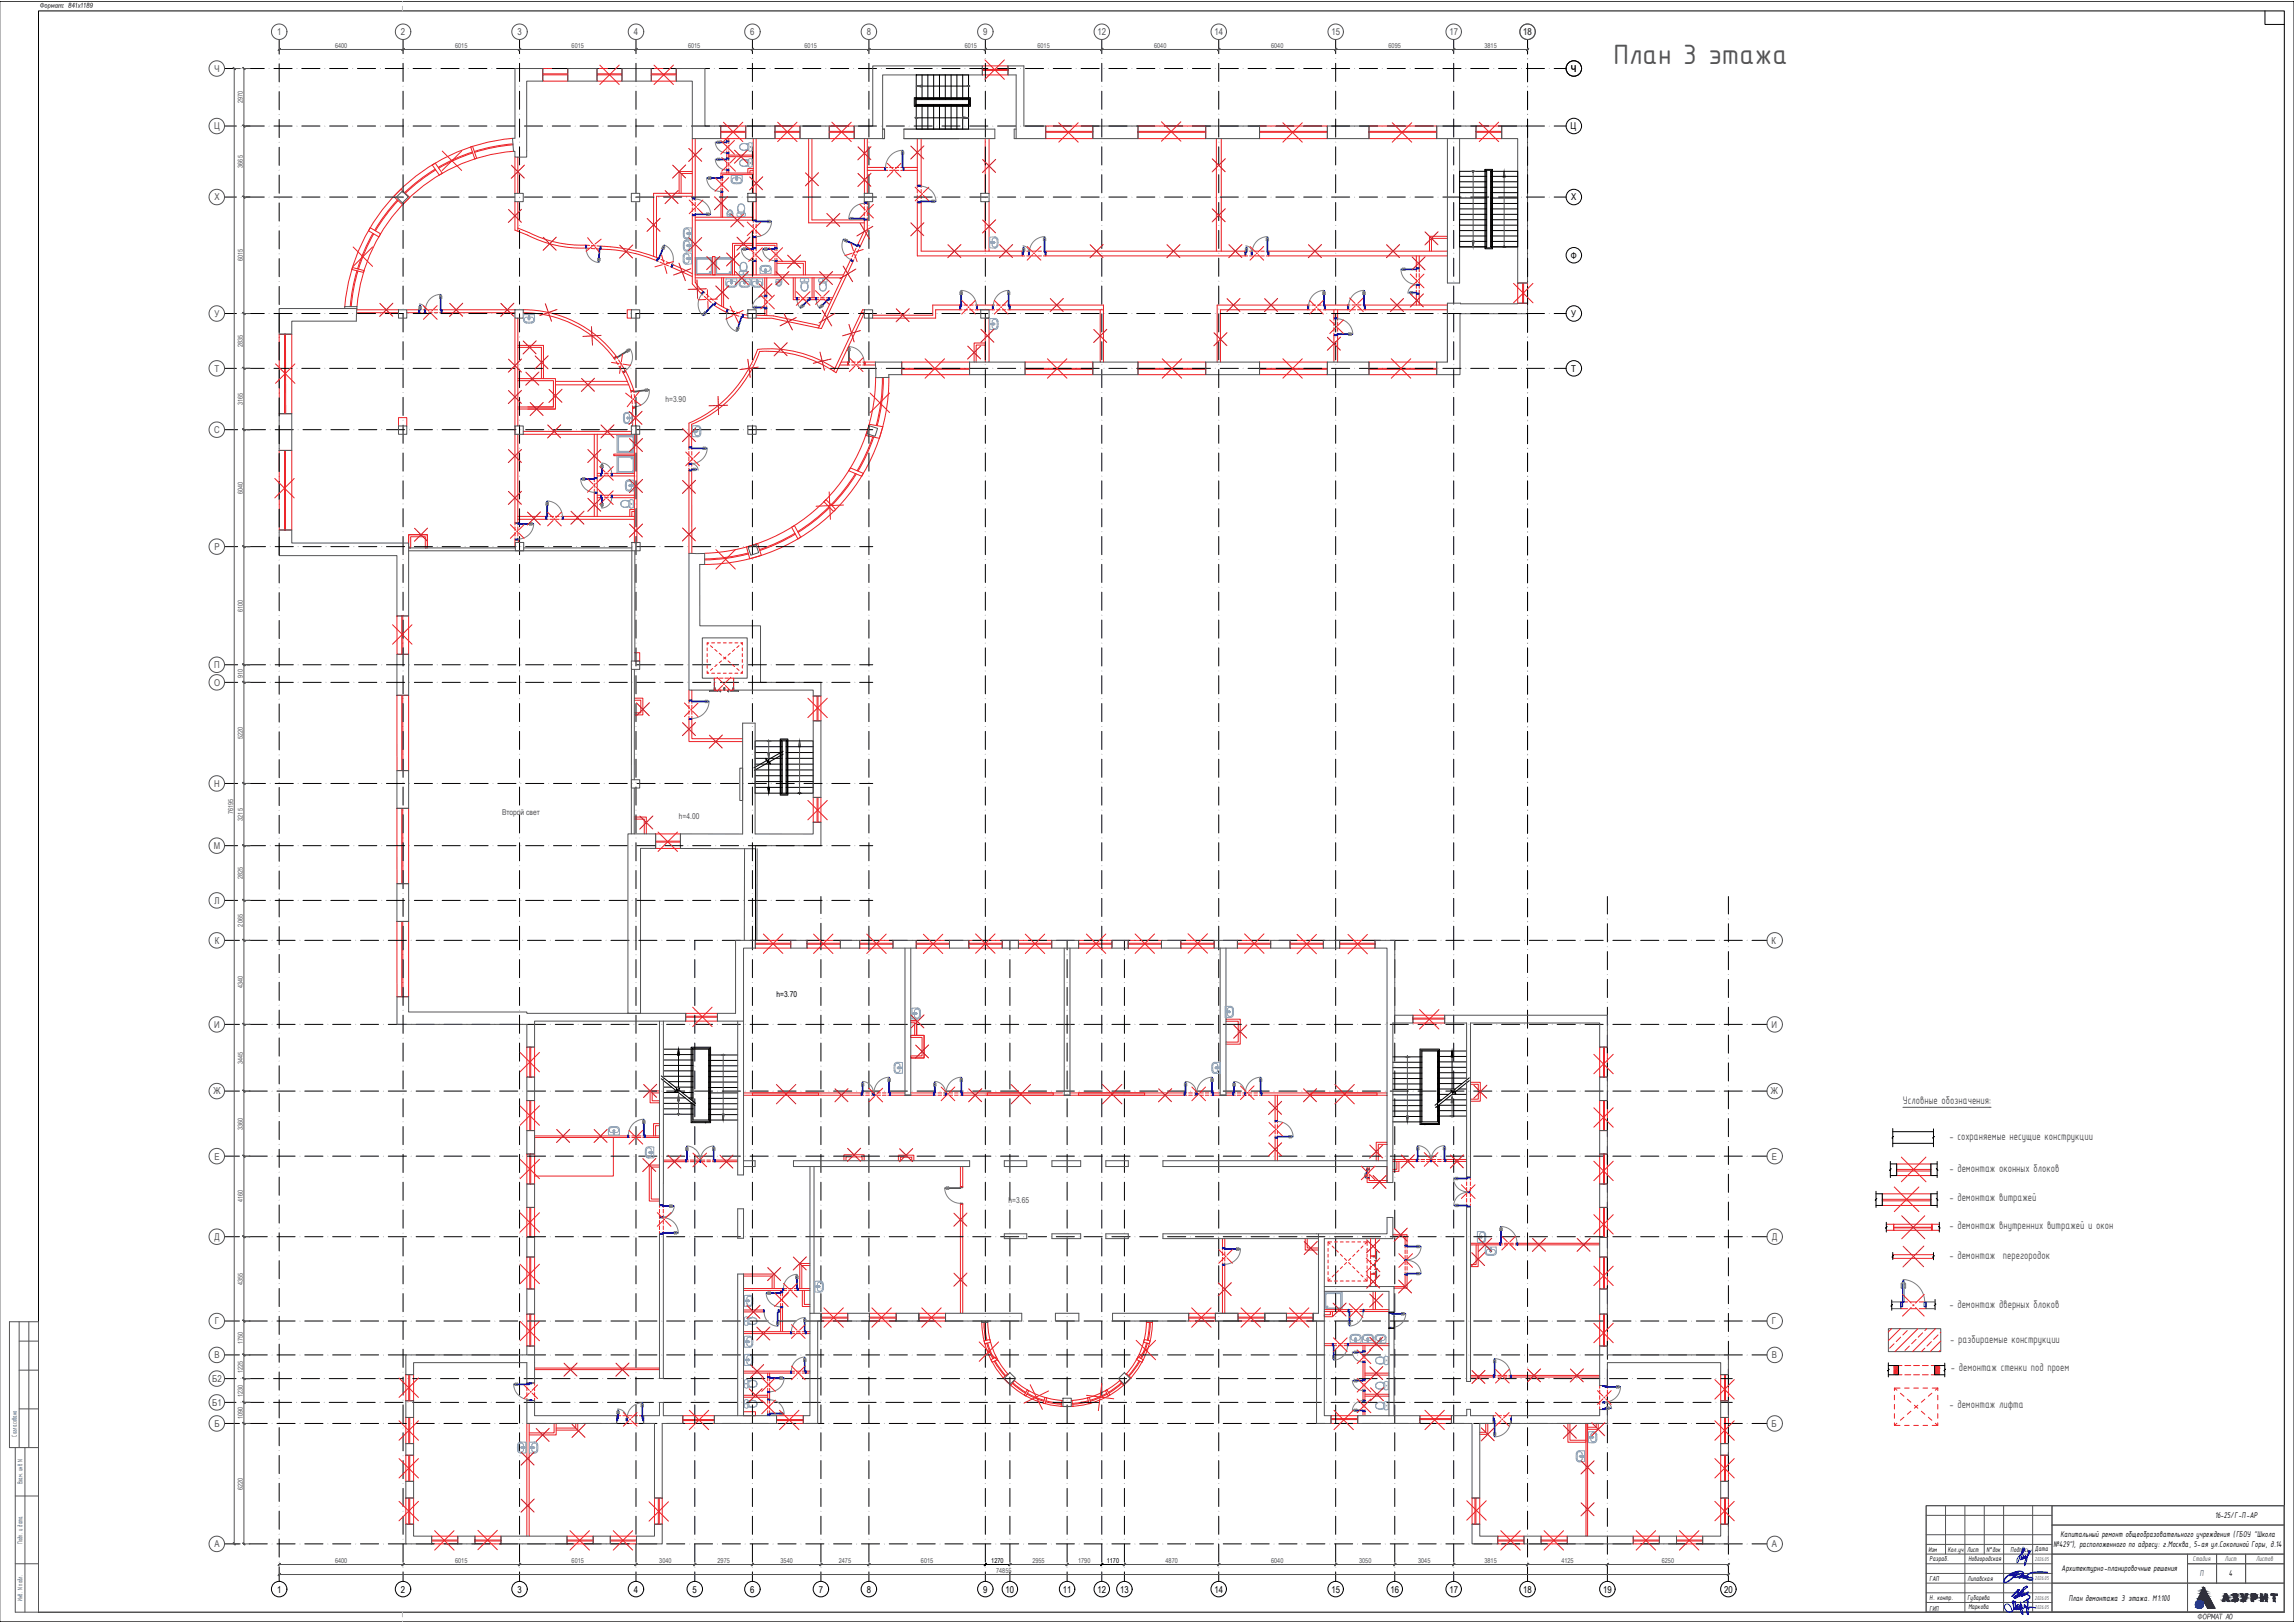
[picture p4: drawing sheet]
<svg xmlns="http://www.w3.org/2000/svg" width="1189mm" height="841mm" viewBox="0 0 1189 841" stroke-linecap="round" stroke-linejoin="round" font-family="sans-serif">
<defs><g id="words">
<text font-size="15.6" fill="#545454" x="836" y="33">План 3 этажа</text>
<g font-size="6.2" fill="#545454">
<text x="986" y="572">Условные обозначения:</text>
<text x="1010" y="591">- сохраняемые несущие конструкции</text>
<text x="1010" y="607">- демонтаж оконных блоков</text>
<text x="1010" y="622">- демонтаж витражей</text>
<text x="1010" y="637">- демонтаж внутренних витражей и окон</text>
<text x="1010" y="652">- демонтаж перегородок</text>
<text x="1010" y="678">- демонтаж дверных блоков</text>
<text x="1011" y="696">- разбираемые конструкции</text>
<text x="1011" y="711">- демонтаж стенки под проем</text>
<text x="1010" y="729">- демонтаж лифта</text>
</g>
<g font-size="4.9" fill="#545454">
<text x="144" y="18">1</text>
<text x="208" y="18">2</text>
<text x="268" y="18">3</text>
<text x="328" y="18">4</text>
<text x="389" y="18">6</text>
<text x="449" y="18">8</text>
<text x="510" y="18">9</text>
<text x="569" y="18">12</text>
<text x="629" y="18">14</text>
<text x="690" y="18">15</text>
<text x="751" y="18">17</text>
<text x="789" y="18">18</text>
<text x="111" y="37">Ч</text>
<text x="111" y="67">Ц</text>
<text x="111" y="104">Х</text>
<text x="111" y="164">У</text>
<text x="111" y="193">Т</text>
<text x="111" y="224">С</text>
<text x="111" y="285">Р</text>
<text x="111" y="346">П</text>
<text x="111" y="355">О</text>
<text x="111" y="408">Н</text>
<text x="111" y="440">М</text>
<text x="111" y="468">Л</text>
<text x="111" y="489">К</text>
<text x="918" y="489">К</text>
<text x="111" y="533">И</text>
<text x="918" y="533">И</text>
<text x="111" y="567">Ж</text>
<text x="918" y="567">Ж</text>
<text x="111" y="601">Е</text>
<text x="918" y="601">Е</text>
<text x="111" y="643">Д</text>
<text x="918" y="643">Д</text>
<text x="111" y="686">Г</text>
<text x="918" y="686">Г</text>
<text x="111" y="704">В</text>
<text x="918" y="704">В</text>
<text x="110" y="716">Б2</text>
<text x="110" y="728">Б1</text>
<text x="111" y="739">Б</text>
<text x="918" y="739">Б</text>
<text x="111" y="802">А</text>
<text x="918" y="802">А</text>
</g>
<g font-size="4.9">
<text x="814" y="37">Ч</text>
<text x="814" y="67">Ц</text>
<text x="814" y="104">Х</text>
<text x="814" y="134">Ф</text>
<text x="814" y="164">У</text>
<text x="814" y="193">Т</text>
<text x="144" y="825">1</text>
<text x="208" y="825">2</text>
<text x="268" y="825">3</text>
<text x="328" y="825">4</text>
<text x="359" y="825">5</text>
<text x="389" y="825">6</text>
<text x="424" y="825">7</text>
<text x="449" y="825">8</text>
<text x="510" y="825">9</text>
<text x="521" y="825">10</text>
<text x="551" y="825">11</text>
<text x="569" y="825">12</text>
<text x="580" y="825">13</text>
<text x="629" y="825">14</text>
<text x="690" y="825">15</text>
<text x="721" y="825">16</text>
<text x="751" y="825">17</text>
<text x="789" y="825">18</text>
<text x="831" y="825">19</text>
<text x="894" y="825">20</text>
</g>
<g font-size="4.7">
<text x="1148" y="787">16-25/Г-П-АР</text>
<text x="1068" y="796">Капитальный ремонт общеобразовательного учреждения (ГБОУ &quot;Школа</text>
<text x="1064" y="802">№429&quot;), расположенного по адресу: г.Москва, 5-ая ул.Соколиной Горы, д.14</text>
<text x="1068" y="814">Архитектурно-планировочные решения</text>
<text x="1155" y="817">4</text>
<text x="1072" y="829">План демонтажа 3 этажа. М1:100</text>
</g>
<text font-size="4.7" fill="#473972" x="1140" y="817">П</text>
<g font-size="4.2" fill="#545454">
<text x="345" y="208">h=3.90</text>
<text x="260" y="422">Второй свет</text>
<text x="352" y="424">h=4.00</text>
<text x="523" y="623">h=3.65</text>
</g>
<text font-size="4.2" x="402" y="517">h=3.70</text>
<g font-size="3.9" fill="#473972">
<text x="9" y="744" transform="rotate(-90 9 744)">Согласовано</text>
<text x="12" y="769" transform="rotate(-90 12 769)">Взам. инв N</text>
<text x="12" y="800" transform="rotate(-90 12 800)">Подп. и дата</text>
<text x="12" y="830" transform="rotate(-90 12 830)">Инв. N подл.</text>
</g>
<g font-size="3.9">
<text x="1055" y="804">Дата</text>
<text x="999" y="804">Изм</text>
<text x="1000" y="809">Разраб.</text>
<text x="1009" y="804">Кол.уч</text>
<text x="1019" y="804">Лист</text>
<text x="1020" y="809">Новгородская</text>
<text x="1029" y="804">N°док</text>
<text x="1042" y="804">Подпись</text>
<text x="1000" y="819">ГАП</text>
<text x="1020" y="819">Липавская</text>
<text x="1000" y="829">Н. контр.</text>
<text x="1020" y="829">Губарева</text>
<text x="1000" y="835">ГИП</text>
<text x="1020" y="834">Маркова</text>
</g>
<g font-size="3.9" fill="#545454">
<text x="1137" y="809">Стадия</text>
<text x="1153" y="809">Лист</text>
<text x="1169" y="809">Листов</text>
</g>
<g font-size="3.5" fill="#545454">
<text x="174" y="25">6400</text>
<text x="236" y="25">6015</text>
<text x="296" y="25">6015</text>
<text x="357" y="25">6015</text>
<text x="417" y="25">6015</text>
<text x="500" y="25">6015</text>
<text x="538" y="25">6015</text>
<text x="598" y="25">6040</text>
<text x="659" y="25">6040</text>
<text x="720" y="25">6095</text>
<text x="769" y="25">3815</text>
<text x="126" y="54" transform="rotate(-90 126 54)">2970</text>
<text x="126" y="87" transform="rotate(-90 126 87)">3665</text>
<text x="126" y="135" transform="rotate(-90 126 135)">6015</text>
<text x="126" y="180" transform="rotate(-90 126 180)">2835</text>
<text x="126" y="210" transform="rotate(-90 126 210)">3165</text>
<text x="126" y="256" transform="rotate(-90 126 256)">6040</text>
<text x="126" y="317" transform="rotate(-90 126 317)">6100</text>
<text x="126" y="351" transform="rotate(-90 126 351)">910</text>
<text x="126" y="383" transform="rotate(-90 126 383)">5220</text>
<text x="121" y="422" transform="rotate(-90 121 422)">76195</text>
<text x="126" y="425" transform="rotate(-90 126 425)">3215</text>
<text x="126" y="456" transform="rotate(-90 126 456)">2825</text>
<text x="126" y="480" transform="rotate(-90 126 480)">2065</text>
<text x="126" y="512" transform="rotate(-90 126 512)">4340</text>
<text x="126" y="551" transform="rotate(-90 126 551)">3445</text>
<text x="126" y="585" transform="rotate(-90 126 585)">3360</text>
<text x="126" y="623" transform="rotate(-90 126 623)">4160</text>
<text x="126" y="666" transform="rotate(-90 126 666)">4355</text>
<text x="126" y="697" transform="rotate(-90 126 697)">1750</text>
<text x="126" y="712" transform="rotate(-90 126 712)">1225</text>
<text x="126" y="724" transform="rotate(-90 126 724)">1230</text>
<text x="126" y="735" transform="rotate(-90 126 735)">1090</text>
<text x="126" y="772" transform="rotate(-90 126 772)">6220</text>
<text x="174" y="810">6400</text>
<text x="236" y="810">6015</text>
<text x="296" y="810">6015</text>
<text x="342" y="810">3040</text>
<text x="372" y="810">2975</text>
<text x="405" y="810">3540</text>
<text x="435" y="810">2475</text>
<text x="477" y="810">6015</text>
<text x="516" y="815">74855</text>
<text x="535" y="810">2955</text>
<text x="559" y="810">1790</text>
<text x="604" y="810">4870</text>
<text x="659" y="810">6040</text>
<text x="704" y="810">3050</text>
<text x="735" y="810">3045</text>
<text x="769" y="810">3815</text>
<text x="809" y="810">4125</text>
<text x="861" y="810">6250</text>
</g>
<g font-size="3.5">
<text x="514" y="810">1270</text>
<text x="574" y="810">1170</text>
</g>
<g font-size="3.1" fill="#545454">
<text x="1055" y="809">2026.05</text>
<text x="1055" y="819">2026.05</text>
<text x="1055" y="829">2026.05</text>
<text x="1055" y="834">2026.05</text>
</g>
</g></defs>
<g fill="none" stroke="#6ea5dd" stroke-width=".52">
<path d="M386 74l1 1v2l-1 1M387 75a2 2 0 0 0-3 0 2 2 0 0 0 1 3l2-1M388 75l-2-1a1.9 1.9 0 0 0-3 2 1.9 1.9 0 0 0 3 2h2M388 75l1-1h1v4h-1h-1M388 75v3M379 91h6a2.7 2.7 0 0 1-1 4 2.7 2.7 0 0 1-3 0 2.4 2.4 0 0 1-2-4zM380 93l1-1a1.8 1.8 0 0 1 2 0 1.8 1.8 0 0 1 1 2 2.8 2.8 0 0 1-5-1zM381 93h1M382 93h.1M382 92h.1M382 92v1M382 91v3"/>
<path d="M386 83h1M387 86h-1M387 83a2 2 0 0 0-3 0 2 2 0 0 0 1 3h2M387 83v3M388 83h-2a1.9 1.9 0 0 0-3 1 1.9 1.9 0 0 0 3 2h2M388 83l1-1 1 1v3l-1 1-1-1M388 83v3M355 119h1a2.6 2.6 0 0 1 1 2 2.6 2.6 0 0 1-1 2 1.8 1.8 0 0 1-1-3M356 118h2v6h-2M356 118a3 3 0 0 0-2 4M377 111v1h3v-1M377 111v-1a1.2 1.2 0 0 1 2-1 1.2 1.2 0 0 1 0 2"/>
<path d="M377 111h2M377 111v-1l1-1 1 1v1M378 111h.1M378 112h.1M382 108l1 2h2l1-2M383 110l-1-2a1.9 1.9 0 0 1 2-2 1.9 1.9 0 0 1 2 2v2M383 110l-1 1v1h4v-1v-1M383 110h3M383 110a2 2 0 0 1 0-3 2 2 0 0 1 3 0l-1 3M354 122v1l2 1M355 132h1a2.7 2.7 0 0 1 1 2 2.7 2.7 0 0 1-1 2 2.5 2.5 0 0 1-1-3zM355 125h1a2.6 2.6 0 0 1 1 2 2.6 2.6 0 0 1-1 3 2.5 2.5 0 0 1-1-4z"/>
<path d="M356 134h2M356 131h2v6a2.7 2.7 0 0 1-3-1 2.7 2.7 0 0 1-1-3v-1l2-1M356 127h2M356 121h2M356 124l2 1v5h-2M356 124a4 4 0 0 0-1 6h1M356 133v2M356 120v2M356 127v1M356 134h.1M356 134h2zM357 127h.1"/>
<path d="M357 121h.1M357 127v1M357 127h1M357 128h1M357 121h1M358 134h.1M358 127h.1M358 121h.1M358 127v1M360 133h9v9h-9zM361 134h8v8h-8zM361 135l1-1h6l1 1-1 7h-6l-1-1"/>
<path d="M361 135v6M371 133h9v9h-9zM371 134h8v8h-8zM372 134h7v8h-7zM384 138v2h3v-2M394 139a3 3 0 0 1 5 0M394 139a2.7 2.7 0 0 0 3 2 2.7 2.7 0 0 0 2-1v-1M396 140h1M396 140h1v1M396 140h.1M396 140v1M397 139v3"/>
<path d="M398 138a3 3 0 0 1 2 4h-6v-1a2.7 2.7 0 0 1 0-3 2.7 2.7 0 0 1 4 0M513 123a2.7 2.7 0 0 1 4 0 2.7 2.7 0 0 1 0 3 2.4 2.4 0 0 1-4 2zM513 126h3M514 125h.1M514 125v1M514 125h1M515 124v-1a2.7 2.7 0 0 1 2 3 2.7 2.7 0 0 1-1 2 2.5 2.5 0 0 1-2-4zM515 125v1h-1M515 125h.1M515 125v1M376 144v1a2.7 2.7 0 0 0 1 3 2.7 2.7 0 0 0 3 1 2.4 2.4 0 0 0 2-4v-1h-6M377 146h2a1.8 1.8 0 0 1 2 0 1.8 1.8 0 0 1 0 2 2.8 2.8 0 0 1-4-1z"/>
<path d="M379 147h1M379 146h.1M379 145h.1M379 145v1M379 145v2M383 144h6v1a2.7 2.7 0 0 1-1 3 2.7 2.7 0 0 1-3 1 2.4 2.4 0 0 1-2-4zM384 141v-3a1.9 1.9 0 0 1 1-2 1.9 1.9 0 0 1 2 2v3M384 141h-1v1h4v-1M384 141h3M384 146h1a1.8 1.8 0 0 1 3 0 1.8 1.8 0 0 1 0 2 2.8 2.8 0 0 1-4-1zM384 140a2 2 0 0 1 0-3 2 2 0 0 1 3 0l-1 3M385 147h1"/>
<path d="M386 146h.1M386 145h.1M386 145v1M386 145v2M390 144h5v1a2.7 2.7 0 0 1 0 3 2.7 2.7 0 0 1-3 1 2.4 2.4 0 0 1-2-4zM390 146h2a1.8 1.8 0 0 1 2 0 1.8 1.8 0 0 1 1 2 2.8 2.8 0 0 1-5-1zM392 147h1M392 146h1M392 146h.1M392 145h.1M392 145h1M392 145v1"/>
<path d="M392 145v2M393 145v1M396 141h.1M396 141h1M397 141h-1M402 146v-1h3v1M403 146v1a1.1 1.1 0 0 0 1 1 1.1 1.1 0 0 0 1-2M404 146v1zM404 146h.1M415 146v2a1.9 1.9 0 0 0 2 3 1.9 1.9 0 0 0 2-3v-2M415 146v-2h4v2M415 146h4"/>
<path d="M416 147l-1 1M416 147h2l1 1M416 147a2 2 0 0 0-1 3 2 2 0 0 0 4 0l-1-3M425 146v2a1.9 1.9 0 0 0 1 3 1.9 1.9 0 0 0 2-3v-2M425 146h-1l1-2h3l1 2h-1M425 146h3M425 147a2 2 0 0 0 0 3 2 2 0 0 0 3 0v-3M428 147h-3v1M428 147v1M271 163h6v1a2.7 2.7 0 0 1 0 3 2.7 2.7 0 0 1-4 0 2.4 2.4 0 0 1-2-3zM273 164h1a1.8 1.8 0 0 1 2 0 1.8 1.8 0 0 1 0 2v1h-3M273 164l-1 2 1 1"/>
<path d="M274 165h1M274 165h.1M274 164h.1M274 164v1M274 163v3M513 165a2.7 2.7 0 0 1 4 0 2.7 2.7 0 0 1 0 4 2.4 2.4 0 0 1-4 2zM513 168h3M514 168h.1M514 168h1M515 166a2.6 2.6 0 0 1 2 2 2.6 2.6 0 0 1-1 2 2.5 2.5 0 0 1-2-4zM515 168h-1M515 168h.1"/>
<path d="M515 167v1M323 214h2h2v5a2.7 2.7 0 0 1-3 0 2.7 2.7 0 0 1-1-3zM324 214h1a2.7 2.7 0 0 1 1 2 2.7 2.7 0 0 1-1 3 2.5 2.5 0 0 1-1-4zM325 217h2M325 216v1M326 217h.1M326 217h1M327 216v1M327 217h.1M327 216h-2l1 1M320 226h9v9h-9zM320 236h9v9h-9z"/>
<path d="M321 237h7v7h-7zM321 227h7v7h-7zM328 226v1v7h-7M328 226h-8l1 8M359 221a2.7 2.7 0 0 1 4 0 2.7 2.7 0 0 1 0 3 2.4 2.4 0 0 1-4 2v-5M359 223h3M360 224h1M360 223h1M360 224h.1M360 223v1M361 221a2.7 2.7 0 0 1 2 2 2.7 2.7 0 0 1-1 3h-1a2.5 2.5 0 0 1-1-4zM361 223v1"/>
<path d="M361 224h.1M324 259l2 1v2l-2 1M324 249h2h2v5a2.7 2.7 0 0 1-3 0 2.7 2.7 0 0 1-1-3zM325 250l1-1a2.6 2.6 0 0 1 1 2 2.6 2.6 0 0 1-1 3 1.8 1.8 0 0 1-1-3zM326 252h2M326 260a2 2 0 0 0-3 0 2 2 0 0 0 0 3l3-1M326 251v1M326 260l-2-1a1.9 1.9 0 0 0-2 2 1.9 1.9 0 0 0 2 2h2M326 260l1-1h1v4h-1h-1M326 260v3M327 252h.1M327 251v1"/>
<path d="M327 252h1M327 251h1M328 252h.1M328 251v1M328 245v-1v-7h-8v7l8 1M473 522a2.7 2.7 0 0 1 3 1 2.7 2.7 0 0 1 1 3 2.4 2.4 0 0 1-4 2zM473 525h3M473 525h.1M473 525v1M473 525h2M474 523h1a2.6 2.6 0 0 1 2 2 2.6 2.6 0 0 1-2 3 2.5 2.5 0 0 1-1-4zM475 525l-2 1v-1"/>
<path d="M475 525h.1M475 525v1M635 522a2.7 2.7 0 0 1 4 0 2.7 2.7 0 0 1 0 3 2.4 2.4 0 0 1-4 2zM635 524h3M636 524h.1M636 524v1M636 524h1M637 522a2.6 2.6 0 0 1 2 2 2.6 2.6 0 0 1-1 3 2.5 2.5 0 0 1-2-4zM637 524v1h-1M637 524h.1M637 524v1M464 551l1-1 3 1v5h-1a2.7 2.7 0 0 1-3 0 2.7 2.7 0 0 1-1-3z"/>
<path d="M464 551h1a2.7 2.7 0 0 1 2 2 2.7 2.7 0 0 1-2 3 1.8 1.8 0 0 1-1-3zM465 553h2M466 553v1M466 553h.1M466 553v1h1M466 553h1M467 553h.1M467 553v1M629 551h3v5a2.7 2.7 0 0 1-3 0 2.7 2.7 0 0 1-1-3zM629 551h1a2.6 2.6 0 0 1 1 2 2.6 2.6 0 0 1-1 3 1.8 1.8 0 0 1-1-3zM629 553h3M630 553v1"/>
<path d="M630 553h.1M630 553h2M630 554h2M632 553h.1M632 553v1M316 584h2a2.6 2.6 0 0 1 3 1 2.6 2.6 0 0 1 0 3h-6v-3zM317 584l-1 2 1 1M317 584h1a1.8 1.8 0 0 1 2 0 1.8 1.8 0 0 1 1 2 3 3 0 0 1-4 1M318 586h1M318 587h.1M318 586h.1M318 586v1"/>
<path d="M318 585v3M335 595l1-1h3v6h-1a2.7 2.7 0 0 1-3 0 2.7 2.7 0 0 1-1-4zM335 595h1a2.7 2.7 0 0 1 2 2 2.7 2.7 0 0 1-2 3 2.5 2.5 0 0 1-1-4zM336 597h2M337 597v1M337 597h.1M337 597h1M338 597h.1M766 638a2.7 2.7 0 0 1 3 1 2.7 2.7 0 0 1 1 3 2.4 2.4 0 0 1-4 2zM767 639h1a2.6 2.6 0 0 1 2 2 2.6 2.6 0 0 1-2 2 2.5 2.5 0 0 1-1-3zM766 641h2M766 641h.1"/>
<path d="M768 641h.1M768 640v2M770 646h5v1a2.7 2.7 0 0 1 0 3 2.7 2.7 0 0 1-3 1 2.4 2.4 0 0 1-2-4zM770 648a3 3 0 0 1 5 0M770 649a2.7 2.7 0 0 0 2 1 2.7 2.7 0 0 0 3-1M772 648h1M772 647h1M772 647v1M773 647v2M773 647h.1M773 648h.1M773 647v1"/>
<path d="M773 647h-1M386 674h3M387 674h.1M387 674h1M387 672h1a2.6 2.6 0 0 1 2 2 2.6 2.6 0 0 1-1 2h-1a1.8 1.8 0 0 1-1-2zM388 674h-1M388 674h.1M388 674v1M390 673v2M390 673a3 3 0 0 0-4-2v6a2.8 2.8 0 0 0 4-2M422 664h1a2.7 2.7 0 0 1 3 0 2.7 2.7 0 0 1 1 4 2.4 2.4 0 0 1-4 2l-1-1zM423 667h2"/>
<path d="M423 666h.1M423 666h1M423 667h1M423 666v1M424 665l1-1a2.6 2.6 0 0 1 1 3 2.6 2.6 0 0 1-1 2 1.8 1.8 0 0 1-1-3zM424 666v1M424 666h.1M687 669h9v10h-9zM687 670h8v8h-8zM688 670l-1 1v6M688 670h6M694 670l1 1v7h-7l-1-1"/>
<path d="M386 692a2.8 2.8 0 0 1 4 2M386 693v5a2.8 2.8 0 0 0 4-1M386 695h3M387 695h.1M387 695v1M387 695h1M387 693h1a2.7 2.7 0 0 1 2 2 2.7 2.7 0 0 1-1 3h-1a2.5 2.5 0 0 1-1-4zM388 683h2a1.9 1.9 0 0 1 2 2 1.9 1.9 0 0 1-2 1h-2M388 683l-1-1-1 1v3l1 1 1-1M388 683v3M388 695v1h-1M388 695h.1"/>
<path d="M388 695v1M388 686h2M388 683a2 2 0 0 1 3 0 2 2 0 0 1 0 3h-3M390 683h-2M390 694v3M700 692l2-1a2.6 2.6 0 0 1 3 1 2.6 2.6 0 0 1 0 3v1h-5v-3zM700 692h2a1.8 1.8 0 0 1 2 0 1.8 1.8 0 0 1 1 1 3 3 0 0 1-5 0zM702 694h1M702 695h1M702 694h1v1M702 695h.1M702 694h.1"/>
<path d="M702 694v1M703 693v2M703 695h-1M707 692l2-1a2.6 2.6 0 0 1 3 1 2.6 2.6 0 0 1 0 3v1h-6v-3zM707 692h1a1.8 1.8 0 0 1 2 0 1.8 1.8 0 0 1 1 2 3 3 0 0 1-4-1zM708 694h1M709 694h.1M709 695h.1M709 694v1M709 693v2M713 696h5M713 696v-1a2.7 2.7 0 0 1 0-3 2.7 2.7 0 0 1 3 0 2.4 2.4 0 0 1 2 3v1"/>
<path d="M713 692h2a1.7 1.7 0 0 1 2 0 1.7 1.7 0 0 1 1 2 2.8 2.8 0 0 1-5-1zM715 694h1M715 695h.1M715 695h1M715 694v1M715 694h1v1M715 694h.1M715 693v3M716 695h-1M386 705h3M387 704h.1M387 704v1"/>
<path d="M387 704h1M387 703l1-1a2.7 2.7 0 0 1 2 3 2.7 2.7 0 0 1-1 2h-1a2.5 2.5 0 0 1-1-4zM388 716l2-1a1.9 1.9 0 0 1 2 2 1.9 1.9 0 0 1-2 2h-2M388 716l-1-1h-1v4h1h1M388 716v3M388 704v1h-1M388 704h.1M388 704v1M388 716a2 2 0 0 1 3 0 2 2 0 0 1 0 3l-3-1M390 715l-2 1v2l2 1M390 703v3M390 703a3 3 0 0 0-4-1v5v1a2.8 2.8 0 0 0 4-2"/>
<path d="M715 716l2 1v2M715 703l2 1M717 719l-2 1M717 717a2.1 2.1 0 0 0-3-1 2.1 2.1 0 0 0 0 3l1 1 2-1M717 706l-2 1M717 704a2.1 2.1 0 0 0-3-1 2.1 2.1 0 0 0 0 3l1 1 2-1M717 704v2M718 716h-3a1.9 1.9 0 0 0-2 2 1.9 1.9 0 0 0 2 2h3M718 716h1v4h-1M718 716v4M718 703h-3a1.9 1.9 0 0 0-2 2 1.9 1.9 0 0 0 2 2h3M718 703h1v4h-1"/>
<path d="M718 703v4M388 726h2a1.9 1.9 0 0 1 2 1 1.9 1.9 0 0 1-2 2h-2M388 726l-1-1-1 1v3l1 1 1-1M388 726v3M388 729h2M388 726a2 2 0 0 1 3 0 2 2 0 0 1 0 3h-3M390 726h-2v3M715 727h2M717 730h-2M717 727a2 2 0 0 0-3 0 2 2 0 0 0 0 3h3M717 727v3M718 727h-3a1.9 1.9 0 0 0-2 1 1.9 1.9 0 0 0 2 2h3"/>
<path d="M718 727v-1l1 1v3l-1 1v-1M718 727v3M269 748l1-1h3v6h-1a2.7 2.7 0 0 1-3 0 2.7 2.7 0 0 1-1-4zM269 748h1a2.6 2.6 0 0 1 1 2 2.6 2.6 0 0 1-1 2 2.5 2.5 0 0 1-1-3zM270 750h2M270 750v1M271 750h.1M271 750h-1h2M271 750h1M272 750h.1M274 747h1a2.7 2.7 0 0 1 3 1 2.7 2.7 0 0 1 1 3 2.4 2.4 0 0 1-4 2h-1zM275 750h2"/>
<path d="M275 750h.1M275 750h1M276 748h1a2.6 2.6 0 0 1 1 2 2.6 2.6 0 0 1-1 2 2.5 2.5 0 0 1-1-3zM276 750h-1M276 750h.1M276 750v1M818 753v-1a2.7 2.7 0 0 1 2 3 2.7 2.7 0 0 1-1 2 2.5 2.5 0 0 1-2-4zM818 755h3M819 754v1M819 755h.1M819 755h1M820 755h.1"/>
<path d="M820 754v1M820 754h-1v1M821 752v5a2.7 2.7 0 0 1-4 0 2.7 2.7 0 0 1 0-3v-1M821 752a2.8 2.8 0 0 0-4 1M823 742h1a2.7 2.7 0 0 1 3 0 2.7 2.7 0 0 1 1 4 2.4 2.4 0 0 1-4 2h-1zM824 745h2M824 744h.1M824 745h.1M824 745h1M825 743l1-1a2.6 2.6 0 0 1 1 3 2.6 2.6 0 0 1-1 2 2.5 2.5 0 0 1-1-4zM825 744v1h-1M825 744h.1"/>
<path d="M825 744v1"/>
<circle cx="389" cy="76" r=".2"/>
<circle cx="382" cy="92" r=".2"/>
<circle cx="382" cy="93" r=".3"/>
<circle cx="389" cy="84" r=".2"/>
<circle cx="378" cy="110" r="1.5"/>
<circle cx="384" cy="111" r=".2"/>
<circle cx="356" cy="134" r=".3"/>
<circle cx="356" cy="127" r=".3"/>
<circle cx="356" cy="121" r=".3"/>
<circle cx="356" cy="127" r=".5"/>
<circle cx="356" cy="121" r=".5"/>
<circle cx="358" cy="134" r=".2"/>
<circle cx="358" cy="121" r=".2"/>
<circle cx="358" cy="127" r=".2"/>
<circle cx="397" cy="140" r=".3"/>
<circle cx="397" cy="140" r=".5"/>
<circle cx="514" cy="126" r=".2"/>
<circle cx="515" cy="126" r=".3"/>
<circle cx="515" cy="126" r=".5"/>
<circle cx="368" cy="141" r=".3"/>
<circle cx="378" cy="141" r=".3"/>
<circle cx="379" cy="145" r=".2"/>
<circle cx="379" cy="147" r=".3"/>
<circle cx="379" cy="147" r=".5"/>
<circle cx="385" cy="142" r=".2"/>
<circle cx="386" cy="145" r=".2"/>
<circle cx="386" cy="147" r=".3"/>
<circle cx="386" cy="147" r=".5"/>
<circle cx="392" cy="145" r=".2"/>
<circle cx="392" cy="147" r=".3"/>
<circle cx="397" cy="141" r=".2"/>
<circle cx="404" cy="147" r="1.5"/>
<circle cx="404" cy="147" r="1.4"/>
<circle cx="404" cy="145" r=".2"/>
<circle cx="417" cy="145" r=".2"/>
<circle cx="426" cy="145" r=".2"/>
<circle cx="274" cy="164" r=".2"/>
<circle cx="274" cy="165" r=".3"/>
<circle cx="274" cy="165" r=".5"/>
<circle cx="514" cy="168" r=".2"/>
<circle cx="515" cy="168" r=".5"/>
<circle cx="515" cy="168" r=".3"/>
<circle cx="325" cy="217" r=".3"/>
<circle cx="327" cy="217" r=".2"/>
<circle cx="327" cy="233" r=".3"/>
<circle cx="327" cy="237" r=".3"/>
<circle cx="360" cy="223" r=".2"/>
<circle cx="361" cy="223" r=".3"/>
<circle cx="361" cy="223" r=".5"/>
<circle cx="326" cy="252" r=".5"/>
<circle cx="326" cy="252" r=".3"/>
<circle cx="328" cy="252" r=".2"/>
<circle cx="327" cy="261" r=".2"/>
<circle cx="473" cy="525" r=".2"/>
<circle cx="475" cy="525" r=".3"/>
<circle cx="636" cy="524" r=".2"/>
<circle cx="637" cy="524" r=".5"/>
<circle cx="637" cy="524" r=".3"/>
<circle cx="466" cy="553" r=".3"/>
<circle cx="467" cy="553" r=".2"/>
<circle cx="630" cy="553" r=".3"/>
<circle cx="632" cy="553" r=".2"/>
<circle cx="318" cy="586" r=".5"/>
<circle cx="318" cy="586" r=".3"/>
<circle cx="318" cy="587" r=".2"/>
<circle cx="337" cy="597" r=".3"/>
<circle cx="337" cy="597" r=".5"/>
<circle cx="338" cy="597" r=".2"/>
<circle cx="766" cy="641" r=".2"/>
<circle cx="768" cy="641" r=".3"/>
<circle cx="773" cy="648" r=".3"/>
<circle cx="773" cy="647" r=".2"/>
<circle cx="387" cy="674" r=".2"/>
<circle cx="388" cy="674" r=".5"/>
<circle cx="388" cy="674" r=".3"/>
<circle cx="423" cy="667" r=".2"/>
<circle cx="424" cy="667" r=".5"/>
<circle cx="424" cy="667" r=".3"/>
<circle cx="688" cy="677" r=".3"/>
<circle cx="387" cy="695" r=".2"/>
<circle cx="387" cy="685" r=".2"/>
<circle cx="388" cy="695" r=".3"/>
<circle cx="388" cy="695" r=".5"/>
<circle cx="703" cy="695" r=".2"/>
<circle cx="703" cy="694" r=".3"/>
<circle cx="703" cy="694" r=".5"/>
<circle cx="709" cy="695" r=".2"/>
<circle cx="709" cy="694" r=".3"/>
<circle cx="709" cy="694" r=".5"/>
<circle cx="715" cy="695" r=".2"/>
<circle cx="715" cy="694" r=".3"/>
<circle cx="715" cy="694" r=".5"/>
<circle cx="387" cy="705" r=".2"/>
<circle cx="387" cy="717" r=".2"/>
<circle cx="388" cy="705" r=".5"/>
<circle cx="388" cy="705" r=".3"/>
<circle cx="719" cy="705" r=".2"/>
<circle cx="719" cy="718" r=".2"/>
<circle cx="387" cy="727" r=".2"/>
<circle cx="719" cy="728" r=".2"/>
<circle cx="270" cy="750" r=".5"/>
<circle cx="270" cy="750" r=".3"/>
<circle cx="272" cy="750" r=".2"/>
<circle cx="275" cy="750" r=".2"/>
<circle cx="276" cy="750" r=".3"/>
<circle cx="276" cy="750" r=".5"/>
<circle cx="819" cy="755" r=".5"/>
<circle cx="819" cy="755" r=".3"/>
<circle cx="820" cy="755" r=".2"/>
<circle cx="824" cy="745" r=".2"/>
<circle cx="825" cy="745" r=".3"/>
<circle cx="825" cy="745" r=".5"/>
</g>
<g fill="none" stroke="#ed1f24" stroke-width=".52">
<path d="M281 36h13v6h-13zM281 39h13M281 38h13M309 36h13v6h-13zM309 39h13M309 38h13M311 34l10 10M321 34l-10 10M337 36h13v6h-13zM337 39h13M337 38h13M339 34l10 10"/>
<path d="M349 34l-10 10M509 34h13v5h-13zM509 36h13M510 31l11 10M521 31l-11 10M229 78l10 10M239 78l-10 10M244 76h1l2 6h-1zM245 79l-9 3-9 5M245 79l-9 4-9 4M266 72a96 96 0 0 0-87 87M266 75l-10 1-10 2"/>
<path d="M266 75l-10 1-10 3M266 78a88 88 0 0 0-81 81M359 72v31h1v-31M374 65h12v7h-12zM374 69h12M374 68h12M374 73l2 3M375 63l10 10M376 77l-2 3M377 74v-1h1v1M377 78v2h1h-1v2h1v-4M377 72v1h1v-1"/>
<path d="M377 75v2M377 76v1M378 75v2M378 77l3 3M381 73l-3 3M385 63l-10 10M390 72v28M392 72v43M402 65h13v7h-13zM402 69h13M402 68h13M403 63l10 10"/>
<path d="M413 63l-10 10M419 72v43h29M421 72v42h28v6l-3 7h-1l3-7v-6M430 65h13v7h-13zM430 69h13M430 68h13M431 63l10 10M441 63l-10 10M448 72v28M449 72v28M475 72v24h2h-2v1M477 72v25"/>
<path d="M511 72v28M513 72v28M542 65h24v7h-24zM542 69h24M542 68h24M549 64l10 10M559 64l-10 10M590 65h35v7h-35zM590 69h35M590 68h35M602 63l10 10M612 63l-10 10"/>
<path d="M630 72v58M633 72v58M653 65h35v7h-35zM653 69h35M653 68h35M665 64l10 10M675 64l-10 10M709 65h36v7h-36zM709 69h36M709 68h36M722 64l10 10M732 64l-10 10"/>
<path d="M765 65h13v7h-13zM765 69h13M765 68h13M767 63l10 10M777 63l-10 10M208 98l4 4-3 4-5-4zM224 85h2l3 5-1 1zM225 88l-8 5-7 7M226 88l-8 6-8 6M267 81v19M268 81v19M359 89h-7v11"/>
<path d="M359 90h-6v10M371 92l2 3M373 96l-2 3M374 94v-2v2M374 98v2v13M374 95v2M374 95v1M374 82l3 2M374 98v15M375 96l3 3M377 83v-1h1v1M377 87v1h1h-1v2"/>
<path d="M377 84v2M377 86l-3 3M377 85h1M378 92l-3 3M378 84v2M378 87v3M378 80h12M378 81h12M378 85h-1M378 86l3 3M381 82l-3 2M390 90h-16v2v-2h16"/>
<path d="M390 87h-2v3M390 88h-1v2M449 87h9v1h-9M460 85l3 2M460 87h-2v1h2M461 87h2M461 88h2M463 89l-3 3M463 88h1M464 88h-1M464 87h2M464 88h2"/>
<path d="M464 89l3 3M467 88h8M467 85l-3 2M474 97l3 3M475 87h-7v1v-1h-1M475 98v2M477 98v2M481 97l-2 3M192 118l5 3-1 2-5-3zM206 104l-6 7-6 8M206 104l-6 7-5 9M267 105v14l7 3"/>
<path d="M268 118l6 2a60 60 0 0 0 30 7M268 105v15M357 104l3 2M359 111v1h1h-1v35l4 5 1-1M359 104v-1h1v1M359 105v2M359 108v2M359 102h-19v31M359 100h-20v33M360 108l-3 3M360 111v35l4 5M360 114h32h-2v1"/>
<path d="M360 113h30M360 105v2M360 108v2M361 107h.1M361 108l3 3M364 104l-3 2M387 115l3 3M390 119l-3 3M390 105v9M390 116v2M390 119v2M391 118v1"/>
<path d="M392 119l2 3M392 116v2M392 119v2M394 115l-2 3M446 106l2 3M448 113v1h1v-1M448 105h1h-1v1M448 107v2M448 110v2M448 110l-2 3M449 109v1M449 105v1"/>
<path d="M449 107v2M449 110v2M450 110l3 3M453 106l-3 3M475 104v1h2v-1M475 101v2M477 101l-3 3M477 101v2M478 100v1M479 101l2 3M511 105v25M513 105v25"/>
<path d="M183 139l6 1-1 1-6-1zM183 128l10 10M193 128l-10 10M193 121l-4 9-4 9M194 121l-5 9-3 9M273 122a61 61 0 0 0 30 7M303 129h2M305 123l2 3M306 127h-2l-1 2M306 129h2M307 127h1M307 128l-3 2"/>
<path d="M308 127h.1M308 127h-1M308 128l3 3M309 127l2 1v1h-2M311 129h5a76 76 0 0 1 24 6M311 128h5M312 124l-4 2M316 128a85 85 0 0 1 25 6l-1 1M340 135h1M342 134h-1l-1 1M342 136l2 1M343 134l1 1"/>
<path d="M343 132l1 4M343 137l-4 1M344 137h.1M345 138l1 4M345 137l1 1M345 136h2M348 137h1l-1 2-1-1M349 136l-4 1M369 133h2v9h-2zM388 128l3 3M390 126h-10v16M390 127h-9v15"/>
<path d="M390 130v-2h2v2M390 134v1h2h-2v7M390 122v1h2v-1M390 123h2v5h-2zM390 131v2M391 133l-3 2M391 132h1M392 132h-1M392 126h11v2h-1v-1h-10M392 131v2M392 134v8M392 133l3 2"/>
<path d="M395 128l-3 3M399 128l2 3M401 133l-2 2M402 130v-2h1v2M402 134v1h1M402 131v2M402 132h.1M403 135h14v7M403 136h13v6M403 131v2M403 134v8M403 135h-1v7"/>
<path d="M403 133l3 2M406 128l-3 3M441 135l1 1-16 34h-2M441 135l-17 35M441 126l1 4M441 134v1M442 131l-4 1M442 131v2M443 131h.1M443 135l-1 1-1-1M443 131h-1M443 132l1 4"/>
<path d="M444 129l-1 1M444 132l-1 2M444 128l1-1h1l-1 1M445 129l-1 2M447 129l-3 2M531 130h-54v-25h-2v28h55v-3v3h1M532 130h2M532 133h2M532 128l3 3M535 130h2M535 133h2M535 132l-3 3"/>
<path d="M536 131h.1M537 132l2 3M538 130h2M538 133h2M539 128l-2 3M541 130h1v3h-1M647 130h-105v3h103v-3v3h2M648 130h1M648 133h1M648 128l3 3M650 130h2M650 133h2"/>
<path d="M651 132l-3 3M651 131h1M652 131h-1M652 132l3 3M653 130h2M653 133h2M655 128l-3 3M656 130h2v3h-2M734 133v6h2h-2v2M736 133v8M750 122h-9v8M750 124h-8v6"/>
<path d="M750 130h-92v3h92M185 140l-2 9-1 10M185 140l-2 10-1 9M219 158l3 3M227 158l-3 3M359 142l-10-5-1 2 11 4M360 142h77M360 144h76M364 151l-1 1 1 1M364 151l1 1M365 154l1 1M366 155h-4"/>
<path d="M366 152l1 2M367 150v4M367 155h.1M367 156v4M367 155l2 2M368 154l2 2M370 156l1 1-1 1-1-1M371 157l6 3-1 2-6-4zM372 155h-4M374 144v15M375 144v15M378 159l2 3"/>
<path d="M394 153l3 3M396 155v-2h1v2M396 158v2h1h-1v3M396 144v9h1v-9M396 156v1M397 157l-3 3M397 156v1M397 158v6M398 156v1M398 157l3 3M401 153l-3 3M411 144v11h2v-1h-1v-10"/>
<path d="M413 151l3 3M414 154h-1v1h1M415 154h2M415 155h2M416 155l-3 3M416 155h.1M417 155l3 3M418 154h2v1v-1h3v1h-5M420 151l-3 3M421 144v10M422 144v10M423 151l2 2"/>
<path d="M424 154h-1v1h1M425 154h2M425 155h2M425 155l-2 3M426 154h.1M427 155l3 3M428 154h2v1v-1h2M428 155h3M430 151l-3 2M498 156l3 3M499 158h-16v5h-31M500 158h1"/>
<path d="M501 160l-3 3M502 159h.1M502 158h2M503 160l2 3M505 158h2v3h-2M505 156l-2 3M515 156l3 3M516 158h-9v3h7v-3v3h2M516 158h2M518 160l-3 3M519 159h.1M519 158h2"/>
<path d="M520 160l2 3M522 158h1v3h-1M522 156l-2 3M679 156l3 3M679 158h-48v30M680 158h2M682 160l-3 3M682 159h.1M683 158h2M683 160l3 3M686 158h1v3h-1M686 156l-3 3"/>
<path d="M699 154l3 3M700 158h-13v3h11v-3v3h2M701 158h2M702 159l-3 2M703 158h.1M703 158h2M704 159l3 2M706 158h2v3h-2M707 154l-3 3M731 142l3 3M734 146l-3 3M734 150v2h2v-2"/>
<path d="M734 142v2M734 145v2M734 148v1M734 158v-6h2v6M734 145l1 1M735 145l-1 1M735 146l3 3M736 142v2M736 145v2M736 148v1M738 142l-3 3M750 158h-42v3h42"/>
<path d="M784 147l10 10M787 147h5v10h-5zM789 147v10M790 147v10M794 147l-10 10M145 173h6v41h-6zM147 173v41M148 173v41M185 162h22M185 161h22M211 161h6v1h-6M218 161h-1v1h1"/>
<path d="M219 161h2M219 162h2M222 161h2M222 162h2M222 163l-3 2M223 162h.1M224 163l3 2M225 161h2M225 162h2M228 161h1v1v-1h38M228 162h39M267 165v106h1v-46"/>
<path d="M268 179h14v17M268 165v56M271 160a60 60 0 0 1 48 25h-1a59 59 0 0 0-47-23M327 161h-2v4h2M376 162h1M378 161l-1-1-1 2M378 162l2 1M379 161h2M380 164l-4 1M381 163h.1M381 163h-1M381 164l2 4"/>
<path d="M381 163l2 1M382 162h1M384 163h1v1h-1M385 161l-3 2M388 163h-3v1l3 1M392 165h8l24 5M392 163l9 1 24 5M446 162h2M448 162l-15 31a64 64 0 0 0-39-11 64 64 0 0 1-36 38M448 161h-1l-15 31M499 161h-2v-3v3h-12v4h-33M500 161h1"/>
<path d="M502 161h2M511 178h-6v10M511 179h-5v9M511 165v23M513 165v23M516 161h2M519 161h2M570 161v27M572 161h-49v-3h49v30M679 161h-1v-3v3h-46v27M680 161h2M683 161h2"/>
<path d="M689 166l3 3M691 173v1h2v-1M691 161v4h2h-2v1M691 167v2M691 170v2M692 170l-3 3M693 169h.1M693 161v5M693 167v2M693 170v2M693 170l3 3M696 166l-3 3"/>
<path d="M701 161h2M703 161h2M143 189l10 10M153 189l-10 10M268 196h20v16h-20M268 197h19v14h-19M268 180h13v16M288 199h38M288 198h37M317 188h4M319 187l1 2M320 186l-1-1h-1l1 2"/>
<path d="M321 187l1 1M321 190l1 1M322 188v1M322 190l-1 3M322 189l1 2M322 192l1 1M323 184l-1 4M323 189h4M323 193l4 9M324 191v1l-1 1M324 192l4 10M324 192l-1 1"/>
<path d="M433 191a61 61 0 0 0-40-10 65 65 0 0 1-36 38v13h1v-12M435 189h4v-1v1h1M436 188h4M440 185l3 3M441 188h2M441 189h2M443 190l-3 3M444 189h.1M444 188h2M444 189h2M444 190l3 3M447 188h1v1h-1"/>
<path d="M447 185l-3 3M454 188h-6v1h6M454 196a91 91 0 0 1-89 91M457 196a93 93 0 0 1-3 24M458 196a94 94 0 0 1-3 25M461 196a96 96 0 0 1-96 97M467 188h35v6h-35zM467 191h35M479 186l10 10M489 186l-10 10M531 188h35v6h-35zM531 191h35"/>
<path d="M543 186l10 10M553 186l-10 10M590 188h35v6h-35zM590 191h35M602 186l10 10M612 186l-10 10M653 188h35v6h-35zM653 191h35M665 186l10 10M675 186l-10 10M691 188v-14h2v14M709 188h36v6h-36z"/>
<path d="M709 191h36M721 186l10 10M731 186l-10 10M287 203v8h-14M288 203v9h-15M324 204l3 2M327 205v1M327 207l1 2M328 208l-3 3M328 207h.1M328 202h-1M329 203l-1-1h-1v2"/>
<path d="M329 204v2M329 207v2M329 207l3 3M329 210v1h-1v-1M331 203l-2 3M451 220l7 1-2 6-7-1zM451 204l10 10M461 204l-10 10M145 233h6v42h-6zM147 233v42M148 233v42M207 221v-5h4v5"/>
<path d="M271 225h56M271 224h56M308 225v23h2h-2v2M310 225v25M328 221v-10h1v10M329 235h-11v1h11M329 225v56M330 225v56M355 234l3 3M357 233v-1h2v1M357 234v2M357 237v2"/>
<path d="M357 240v2M358 238l-3 3M359 234v2M359 237v2M359 240v2M359 238h.1M360 238l2 3M362 234l-2 3M452 226l-3 9-5 9M453 227l-4 9-4 8M142 248l10 10M152 248l-10 10"/>
<path d="M304 248l3 3M307 252l-3 3M308 251v1M308 253v3h2v-3M309 252l3 3M310 257h1v1h-1M310 245h1v2h-1M310 251v1M311 254l3 3M311 242l3 3M312 248l-3 3M312 257h-1v1h1"/>
<path d="M312 245h-1v2h1M313 257h2M313 247h2M313 245h2M313 258h2M314 259l-3 2M314 246l-3 3M314 258h.1M314 245h.1M315 259l3 2M315 246l3 3M316 258h1v-1v1h12"/>
<path d="M316 245h1v2v-2h12M316 257h13M316 247h13M318 254l-3 3M318 242l-3 3M357 243v1h2v-1M428 259l5 5-1 1-5-5zM430 255v14M441 242l6 3v2l-7-3zM443 245l-6 9-6 8M444 246l-6 8-7 8M212 277h9v7h-1v-6h-7v6h-1z"/>
<path d="M264 272l3 3M267 280v4M267 272v-1h1v1M267 279v1h1v-1M267 273v2M267 276v2M267 280h2v1M267 276l-3 3M268 275v1M268 273v2M268 276v2M268 268h15v1h-15"/>
<path d="M269 276l3 3M272 272l-3 3M284 265l3 3M284 268h-1v1h1M285 269h2M285 268h2M287 270l-3 3M287 269h1M288 269h-1M288 269h2M288 268h2M288 270l3 3"/>
<path d="M291 268h1v1v-1h37M291 269h38M291 265l-3 3M308 268v-12h2v12M329 264h-3v4M329 265h-2v3M410 273l2-1 3 6-1 1zM412 276l-9 5-9 4M412 277l-9 5-9 3M430 263l-8 6-9 6M430 263l-8 7-8 6M437 262h-14"/>
<path d="M212 281v-4h9v7M357 287v-43h1l1 43M371 285l10 10M381 285l-10 10M387 283l6-1 2 6-6 2zM388 287l-12 2-11 1M388 287l-11 2-12 1M206 319h6v20h-6zM208 319v20M209 319v20M203 324l11 10M214 324l-11 10"/>
<path d="M329 338h3v5h-3M366 336v1M366 339v1M366 333l1 1M367 333h-1v1M368 335l1 1M369 333h1M370 337l2 1M372 333h1M373 339l1 1M375 333h1M378 333h1"/>
<path d="M378 339l-1 1M381 337l-1 1M381 333h1M383 335l-1 1M384 333h1M385 333v1M385 336v1M385 339v1M385 333l-1 1M357 358v5h2v-5M366 348v1h1M366 342v1"/>
<path d="M366 345v1M367 348l-1 1M369 349h1M369 346l-1 1M370 356v2h2M370 354v1M372 344l-2 1M372 351l2 3M372 351h-2v2M372 349h1M373 358h2M373 351h2"/>
<path d="M374 342l-1 1M374 355l-2 3M375 349h1M375 340l1 1M375 354v1M376 358h2M376 351h2M376 355l3 3M376 340l-1 1M377 342l1 1M378 349h1M379 351h1v2"/>
<path d="M379 351l-3 3M380 344l1 1M380 356v2h-1M380 354v1M381 349h1M382 346l1 1M384 348l1 1M385 348v1h-1M385 342v1M385 345v1M206 360h6v39h-6zM208 360v39"/>
<path d="M209 360v39M329 362h4v8h-4M329 363h3v6h-3M355 364l3 3M357 371v2h2v-2M357 364v-1h2v1M357 365v2M357 368v2M358 369l-3 2M358 368h.1M359 365v2M359 368v2"/>
<path d="M359 369l3 2M362 364l-3 3M419 362l10 10M421 361h4v13h-4zM423 361v13M424 361v13M429 362l-10 10M385 383h-26v-10h-2v11h28M206 419h6v39h-6zM208 419v39M209 419v39M419 415l10 10"/>
<path d="M421 413h4v13h-4zM423 413v13M424 413v13M429 415l-10 10M329 423h6v9M329 424h5v8M340 432h13v8h-13zM340 436h13M341 431l10 10M351 431l-10 10M206 477h6v40h-6zM208 477v40"/>
<path d="M209 477v40M391 487h19v4h-19zM391 489h19M396 484l10 10M406 484l-10 10M418 487h17v4h-17zM418 489h17M422 484l10 10M432 484l-10 10M446 487h17v4h-17zM446 489h17M449 484l10 10"/>
<path d="M459 484l-10 10M475 487h17v4h-17zM475 489h17M479 484l10 10M489 484l-10 10M502 487h17v4h-17zM502 489h17M506 484l10 10M516 484l-10 10M528 487h17v4h-17zM528 489h17M531 484l10 10"/>
<path d="M541 484l-10 10M559 487h17v4h-17zM559 489h17M563 484l10 10M573 484l-10 10M585 487h17v4h-17zM585 489h17M588 484l10 10M598 484l-10 10M612 487h17v4h-17zM612 489h17M616 484l10 10"/>
<path d="M626 484l-10 10M641 487h18v4h-18zM641 489h18M645 484l10 10M655 484l-10 10M669 487h17v4h-17zM669 489h17M672 484l10 10M682 484l-10 10M694 487h19v4h-19zM694 489h19M699 484l10 10"/>
<path d="M709 484l-10 10M355 525h17v4h-17zM355 527h17M359 522l10 10M369 522l-10 10M472 537h7v11h-7v-1h6v-9h-6zM472 537h7v11h-7M472 529h3v8v-8zM472 530h2v7M635 528h8v13h-8M635 529h7v11h-7M732 526h17v4h-17z"/>
<path d="M732 528h17M736 523l10 10M746 523l-10 10M270 545l10 10M273 543h4v15h-4zM275 543v15M280 545l-10 10M826 546l10 10M829 543h4v15h-4zM831 543v15M832 543v15M836 546l-10 10"/>
<path d="M270 573l10 10M273 570h4v16h-4zM275 570v16M280 573l-10 10M342 565h-5v6h5M342 566h-4v4h4M385 566h61v2h-61M390 566h34v2h-34zM448 566h-2v2h2M449 566h2M449 568h2M450 564l3 3"/>
<path d="M452 566h1M452 568h1M453 568l-3 3M454 567v1M454 566h2M454 568h2M455 568l2 3M457 566h2M457 568h2M457 564l-2 3M460 566h2v2v-2h7M472 566h12v2h-24"/>
<path d="M485 566h-1v2h1M486 566h2M486 568h2M488 563l3 3M489 566h2M489 568h2M491 568l-3 2M491 567h.1M492 566h2M492 568h2M492 568l3 2M495 566h2"/>
<path d="M495 568h2M495 563l-3 3M498 566h1v2v-2h52M512 566h34v2h-34zM555 566h59v2h-116M559 566h34v2h-34zM615 566h-1v2h1M616 566h2M616 568h2M618 563l3 3M619 566h2M619 568h2"/>
<path d="M621 568l-3 2M621 567h.1M622 566h2M622 568h2M622 568l3 2M625 566h2M625 568h2M625 563l-3 3M627 566h2v2v-2h3M635 566h4v2h-12M640 566h-1v2h1M641 566h2"/>
<path d="M641 568h2M643 563l3 3M644 566h2M644 568h2M646 567l-3 3M646 566h1M647 566h-1M647 566h2M647 568h2M647 567l3 3M650 566h2M650 568h2"/>
<path d="M650 563l-3 3M653 566h1v2v-2h65M653 568h66M661 568v13h1v-13M679 566h35v2h-35zM762 561h5v10h-5M762 562h4v8h-4M826 574l10 10M829 570h4v16h-4zM831 570v16M832 570v16M836 574l-10 10"/>
<path d="M273 598h4v16h-4zM275 598v16M277 589h41v20h-41zM277 589h48h-48M326 586l3 3M326 589h-1h1M327 589h2M329 590l-3 3M329 589h1M330 589h-3M330 590l3 3M330 589h2"/>
<path d="M333 586l-3 3h2M333 589h1h8M333 589h9M339 589v-7h3v1h-2v6M359 598l3 2M366 598l-3 2M658 582l3 2M661 586l-3 3M661 582v-1h1v1M661 589v1h1h-1v11M661 583v2M661 586v2"/>
<path d="M661 585h.1M662 586l3 3M662 583v2M662 586v2M662 589v12M665 582l-3 2M719 592h-6v9M719 593h-5v8M738 597l3 3M745 597l-3 3M829 598h4v16h-4zM831 598v16"/>
<path d="M832 598v16M985 600l13 12M998 600l-13 12M270 601l10 10M280 601l-10 10M342 604h-6v18h6M342 605h-4v16h4M344 601h11v1h-11M357 601h-2v1h2M358 601h2M358 602h2M361 602h1"/>
<path d="M362 602l-3 3M362 601h1M363 601h-2M363 602l3 3M363 601h2M363 602h2M366 601h2M366 602h2M369 601h2v1v-1h11M369 602h13M437 601v-3h11v3M438 601v-2h9v2"/>
<path d="M466 601v-2h8v2M467 601v-1h6v1M498 604v11h1v-11M705 604l3 3M708 609l-3 2M709 606v-2h10v9h-10v-2h1M709 608v-2h1v2M709 609v2h1M709 608h.1M710 611v1h9M710 604v2M710 609v2"/>
<path d="M710 609l3 2M713 604l-3 3M722 601h12v1h-12M724 602v4h-2M725 602v5h-3M735 601h-1v1h1M736 602h2M736 601h2M739 602h2M739 601h2M741 602l-3 2M741 601h1"/>
<path d="M742 601h-1M742 602h2M742 601h2M742 602l3 2M745 602h2M745 601h2M748 602h12M757 614l3 3M760 601h-11v1v-1h-1M760 611v-1h2v1M760 612v2M760 615v2"/>
<path d="M760 618v2M760 618l-3 3M761 617v1M762 618l2 3M762 612v2M762 615v2M762 618v2M764 614l-2 3M826 602l10 10M836 602l-10 10M976 619h25v6h-25zM983 603h18v6h-18z"/>
<path d="M983 606h18M983 607h18M270 628l10 10M273 626h4v15h-4zM275 626v15M280 628l-10 10M341 628l2 3M342 638v2h2v-2M342 626v-2h2v2M342 627v2M342 630v1M342 632v2"/>
<path d="M342 635v2M343 633l-2 2M344 627v2M344 630v1M344 632v2M344 635v2M344 632h.1M345 633l3 2M348 628l-3 3M722 640h7v5h-1v-4h-6M760 624v1h2v-1M760 621v2"/>
<path d="M762 621v2M826 629l10 10M829 626h4v15h-4zM831 626v15M832 626v15M836 629l-10 10M976 621h25M976 622h25M978 634h3v4M978 638h3M981 634h20v4h-20zM981 636h20"/>
<path d="M1001 634v4h4M1001 634h4M1001 634v4M270 655l10 10M273 651h4v17h-4zM275 651v17M280 655l-10 10M420 655h-6v13M420 656h-4v12M632 648l2 2M634 648v-1h1v1M634 654v2h1h-1v25"/>
<path d="M634 642v5h1v-5M634 649v2M634 652v1M634 652l-2 3M635 649v2M635 652v1M635 654v27M635 651h.1M636 652l3 3M639 648l-3 2M676 642v6h7M677 642v5h6"/>
<path d="M688 647v1M688 650v1M688 653v1M688 656v1M688 659v1M688 644l1 1M690 644h-2v1M690 646l1 1M692 644h1M693 648l1 1M694 658l-1 2M695 644h1"/>
<path d="M695 650l1 1M696 656l-1 1M697 652l1 1M698 644h1M698 654l-1 1M699 654l1 1M700 652l-1 1M701 644h1M701 656l1 1M702 650l-1 1M703 658l1 2M704 644h1"/>
<path d="M704 648l-1 1M706 646l-1 1M707 644h2M708 652l3 3M709 644v1M709 647v1M709 650v1M709 653v1M709 656v1M709 659v1M709 644l-2 1M710 652v-1h3v1"/>
<path d="M710 659v1h3h-3v7M710 642v9h3v-9M710 653v2M710 656v2M711 656l-3 3M711 655l1 1M712 655l-1 1M712 656l3 3M713 653v2M713 656v2M713 659v8M715 652l-3 3"/>
<path d="M725 650l3 2M728 654l-3 3M728 647v-2h1v2M728 659v2h1M728 648v2M728 651v1M728 653v2M728 656v2M728 653h1M729 653h-1M729 648v2M729 653v2"/>
<path d="M729 656v2M729 659v2M729 654l3 3M732 650l-3 2v-1M762 644h15v1h-15M765 645v10h-3M766 645v11h-4M778 641l3 2M779 644h-2v1h2M780 645h1M780 644h1M781 645l-3 3"/>
<path d="M782 644h.1M782 645h2M782 644h2M783 645l2 3M785 644h2v1v-1h42M785 645h44M785 641l-2 2M826 656l10 10M829 651h4v17h-4zM831 651v17M832 651v17M836 656l-10 10"/>
<path d="M981 650h21v2h-21zM385 660h16v8h-16zM385 661h15v7M385 679h11v1h-11M385 668h21v1h-21M401 670l3 3M404 674l-3 3M405 675v3h1v-3M405 669h1h-1v3M405 679h-1v1h1M405 673v1M406 669v3"/>
<path d="M406 673v1M406 674l3 3M406 665l3 3M408 668h-2v1h2M409 670l-3 3M409 668h2M409 669h2M409 669l-3 3M409 668l1 1M410 668l-1 1M410 669l3 3M412 668h2v1v-1h6"/>
<path d="M412 669h8M413 665l-3 3M416 669v8h4M417 669v7h3M427 678l10 10M437 678l-10 10M452 678l10 10M462 678l-10 10M478 678l10 10M488 678l-10 10M618 678l10 10M628 678l-10 10"/>
<path d="M643 678l10 10M653 678l-10 10M668 678l10 10M678 678l-10 10M686 679h13v1h-13h5v2h-5v-1h3v-1M688 662v2h2M689 663l-1 1M691 661l-1 1M692 664h1M695 664h1M698 664h1M699 676l3 2"/>
<path d="M701 664h1M701 679h-2v1h2M702 680h2M702 679h2M702 680l-3 3M703 679h.1M703 680l3 3M704 664h1M705 679h2v1v-1h13M705 680h15M705 661l1 1M706 676l-3 2"/>
<path d="M707 663l2 1M709 662v2h-2M712 669v10M713 669v10M729 661v6h-7M729 661h-1v6h-6M986 671l4 4M989 675h-4v3h4M990 675h3M990 678h3M990 678l-4 4M991 676l1 1"/>
<path d="M992 676l-1 1M993 678l4 4M995 675h3v3h-3M997 671l-4 4M270 685l10 10M273 681h4v17h-4zM275 681v17M280 685l-10 10M385 690h25v1h-25M405 690v-12h1v12M410 686l3 3M412 690h-2v1h2"/>
<path d="M413 690h2M413 691h2M413 691l-3 3M414 690h.1M414 691l3 3M416 690h2v1v-1h2M416 691h4M417 686l-3 3M426 681h13v4h-13zM426 683h13M451 681h13v4h-13zM451 683h13"/>
<path d="M476 681h14v4h-14zM476 683h14M498 681v-57h1v57M507 695l11 10M509 685a44 44 0 0 0 44 44 44 44 0 0 0 44-44h-3a41 41 0 0 1-10 27l2 2-2 2-2 2-2-3M510 685l1 10M510 695l3-1v2h-3zM510 685l1 9M511 696l4 8M512 696l3 8M512 685a41 41 0 0 0 10 27l-2 2M518 695l-11 10"/>
<path d="M589 695l10 10M594 696l-3 8M595 696l-3 8M596 685l-1 9M596 696v-1l-3-1v2h3M596 685l-1 10M599 695l-10 10M616 681h14v4h-14zM616 683h14M642 681h13v4h-13zM642 683h13M667 681h14v4h-14z"/>
<path d="M667 683h14M686 696h5v1h-5M691 693l3 3M693 696h-2v1h2M694 697h2M694 696h2M694 697l-3 3M694 697h1M695 697h-1M695 697l3 3M697 696h2v1v-1h21M697 697h23"/>
<path d="M698 693l-3 3M703 700l3 2M706 697v3h1v-3M710 700l-2 2M826 686l10 10M829 681h4v17h-4zM831 681v17M832 681v17M836 686l-10 10M980 689l-1 1M982 696l-3 3M985 689l-6 6"/>
<path d="M985 693l-2 2M988 690l-2 2M990 697l-3 3M993 694l-2 2M994 689l-12 11M996 691l-2 2M998 699l-2 1M999 689l-1 1M1001 695l-2 2M1003 689l-12 11M1004 692l-2 2M1006 700h-1"/>
<path d="M1006 695l-6 5M1006 690v1M207 714l10 10M210 712h4v14h-4zM212 712v14M217 714l-10 10M271 718l3 2M273 719v2M275 717h-2v1M276 717h1v1M277 710h65M277 709h65"/>
<path d="M277 719v2M279 718l-3 2M385 711h25v1h-25M395 714l3 3M398 718l-3 3M398 719v3h1v-3M398 712v1h1h-1v3M398 717v1M399 712v4M399 717v1M399 718l3 3M402 714l-3 3"/>
<path d="M410 708l3 3M412 711h-2v1h2M413 712h2M413 712l-3 3M414 711v1M414 712l3 3M415 711h-2M416 711h2v1v-1h2M416 712h4M417 708l-3 3M515 705l6 8M516 705l5 8"/>
<path d="M517 704l-3 2v-1l2-2 1 2M520 714l4 4 2-3M525 717l6 5M525 717l7 5M526 715h.1M526 715a41 41 0 0 0 25 11M534 718l6 12M571 717l-2 14M580 715a41 41 0 0 1-25 11M581 715h-1M581 717l-7 5M581 717l-6 5"/>
<path d="M589 705l1-2 3 2M589 704l3 2v-1M590 705l-5 8M591 705l-6 8M703 714l3 3M706 719l-3 2M706 704l-3 3M706 701v-1h1v1M706 705v1h1h-1v9h1v-10M706 716v-1h1v1M706 720v1h1h-1v4h1v-5M706 702v2"/>
<path d="M706 717v2M707 718h.1M707 703h.1M707 712h13M707 702v2M707 717v2M707 713h13M708 719l2 2M708 704l2 3M710 714l-2 3M762 713h12v1h-12M775 710l3 2"/>
<path d="M775 713h-1v1h1M776 713h2M776 714h2M778 714l-3 3M778 713h1M779 713h-1M779 713h2M779 714h2M779 714l3 3M782 713h1v1v-1h46M782 714h47M782 710l-3 2"/>
<path d="M831 718h-2v1M832 718h1v1M889 715l10 10M892 712h4v14h-4zM894 712v14M899 715l-10 10M981 710v1M981 708h.1M982 708h-1M982 711l-1 1M982 709h-1M982 719l1 1"/>
<path d="M982 710h.1M982 708h.1M982 711h.1M982 709h.1M982 712h.1M982 712l2-1v1h2M983 708h-1M983 712h-1M983 708l-2 1M983 710h.1M983 708h.1M983 711h.1"/>
<path d="M983 709h-1M983 712h.1M984 708l-1 1M984 712h-1M984 709l-1 1M984 708l-3 2M984 710v1M984 709l-3 2M984 710l-3 2M984 708h.1M984 711v1M985 719h-3v2"/>
<path d="M986 708h-2v1M987 719h2M987 708h3M987 712h3M992 708h3M992 712h3M992 719h2M996 708h3M996 712h3M997 719h2M1001 708h2v1l1-1M1001 719h3"/>
<path d="M1003 712h.1M1003 709h.1M1003 710h.1M1003 711v1h-2M1003 708h.1M1004 709h-1M1004 712h-1M1004 708h.1M1004 710h-1M1004 708v1M1004 712h.1M1004 719v2"/>
<path d="M1004 719l-1 1M1005 712h-1M1005 708h.1M1005 708l-1 2M1005 709l-2 3M1005 709h.1M1005 708l-2 2M1005 709l-2 2M1005 710l-2 2M1005 711l-1 1M1005 712h.1M1005 710l-1 2"/>
<path d="M207 736l10 10M210 735h4v13h-4zM212 735v13M217 736l-10 10M273 725v1h2M273 722v2M273 738v58M274 738v58M274 722l-3 3M275 721h.1M276 722l3 3M277 722v2"/>
<path d="M277 725v1h-1M287 738v5h-13M288 738v6h-14M298 738v2h-10M299 738v3h-11M320 736v2h2M322 734h-2v1M323 734h2M323 738h2M323 732l3 3M326 734h2M326 738h2"/>
<path d="M326 736l-3 3M326 735l1 1M327 735l-1 1M327 736l3 3M328 734h2M328 738h2M330 732l-3 3M331 734h3v1M334 736v2h-3M354 734h16v4h-16zM354 736h16M357 731l10 10"/>
<path d="M367 731l-10 10M385 732h7v2h-7zM385 723h13M385 724h13M395 726l3 2M398 730l-3 3M398 734v-1l1 1M398 731v2h1v-2M398 727v-2h1h-1v-3h1v5M398 728v2M398 729h.1M399 728v2"/>
<path d="M399 730l3 3M402 726l-3 2M402 734h14v4h-14zM402 736h14M404 731l10 10M414 731l-10 10M532 722l9 4M532 720l1 1-1 2h-1zM541 724h1v3h-1zM542 726l8 2M542 726l8 1M543 721l-12 6"/>
<path d="M550 726v3h3h3v-3M563 723l14 2M564 724h1v3h-1zM564 726l-8 1M564 726l-8 2M573 721l1-1 1 3h-1zM574 722l-9 4M690 734h14v4h-14zM690 736h14M690 735h14M691 731l10 10M701 731l-10 10"/>
<path d="M703 725l3 3M706 729l-3 3M706 727v-2h1v2M706 730v2h1h-1v1M706 728v1M707 728v1M707 730v3M707 723h13M707 722h13M708 729l2 3M710 725l-2 3M736 734h16v4h-16z"/>
<path d="M736 736h16M736 735h16M738 731l11 10M749 731l-11 10M774 736v2h1M775 732l3 3M775 734h-1v1M776 734h2M776 738h2M778 736l-3 3M778 735l1 1M779 735l-1 1"/>
<path d="M779 734h2M779 738h2M779 736l3 3M782 734h1v1M782 732l-3 3M783 736v2h-1M823 740h4v-2h1v3h-5v-3v58M828 721l3 2M829 729v1h2M829 720v2M829 723v2M829 726v2"/>
<path d="M831 725l-3 3M831 724h1M832 724h-1M832 725l3 3M833 720v2M833 723v2M833 726v2M833 729v1h-1M835 721l-3 2M889 736l10 10M892 735h4v13h-4zM894 735v13"/>
<path d="M899 736l-10 10M982 737v2h3M982 723v2M982 728v2M982 733v2M983 738l-1 1M985 722l2 2M987 734l-2 2M987 739h2M988 725l2 2M990 731l-2 2M992 739h2"/>
<path d="M992 728l2 2M994 728l-2 2M996 731l2 2M997 739h2M998 725l-2 2M999 734l2 2M1001 722l-2 2M1003 738l1 1M1004 737v2h-3M1004 723v2M1004 728v2M1004 733v2"/>
<path d="M207 756l10 10M210 754h4v14h-4zM212 754v14M217 756l-10 10M767 742h3v-4h1v5h-4M822 746h-8v-8h-1v9h9v-9v58M889 756l10 10M892 754h4v14h-4zM894 754v14M899 756l-10 10M207 778l10 10M210 776h4v14h-4z"/>
<path d="M212 776v14M217 778l-10 10M336 778l10 10M339 776h4v14h-4zM341 776v14M342 776v14M346 778l-10 10M760 778l10 10M763 776h4v14h-4zM764 776v14M765 776v14M770 778l-10 10"/>
<path d="M889 778l10 10M892 776h4v14h-4zM894 776v14M899 778l-10 10M224 796h13v4h-13zM224 798h13M224 799h13M225 793l10 10M235 793l-10 10M246 796h14v4h-14zM246 798h14M246 799h14"/>
<path d="M248 793l10 10M258 793l-10 10M294 796h13v4h-13zM294 798h13M294 799h13M295 793l10 10M305 793l-10 10M316 796h14v4h-14zM316 798h14M316 799h14M318 793l10 10M328 793l-10 10"/>
<path d="M776 796h14v4h-14zM776 798h14M776 799h14M778 793l10 10M788 793l-10 10M799 796h13v4h-13zM799 798h13M799 799h13M800 793l10 10M810 793l-10 10M846 796h14v4h-14zM846 798h14"/>
<path d="M846 799h14M848 793l10 10M858 793l-10 10M869 796h13v4h-13zM869 798h13M869 799h13M870 793l10 10M880 793l-10 10"/>
</g>
<g fill="none" stroke="#545454" stroke-width=".52">
<path d="M125 36h-4v764h4M130 36h-4v764h4M209 26h.1M209 26h-64M267 36h14v6h-8v39h-6v-3h-1v-6h1zM269 26h61M269 26h-60M269 26h.1M294 36h15v6h-15zM322 36h15v6h-15zM330 26h60M330 26h.1"/>
<path d="M350 36h15v29h9v7h-15v-30h-9zM390 26h60M390 26h.1M450 26h61M452 34h57v5h-52v33h-14v-7h9zM511 26h181M511 26h.1M571 26h.1M632 26h.1M692 26h.1M792 26h-100M475 45l3-1v1z"/>
<path d="M126 65h4M386 65h16v7h-16zM415 65h15v7h-15zM457 67h1v5h-1M468 67h48v5h-48zM499 61h3h-3zM527 67h-1v5h16v-7h-11v-31h-9v5h5v33M566 65h24v7h-24zM625 65h28v7h-28zM688 65h21v7h-21zM745 65h20v7h-20zM750 72v75h6v-75"/>
<path d="M778 65h14v82h-5v-75h-9zM763 89v39M780 89v3h-1zM780 89v39M126 102h4M205 102l4-3 3 3-3 3zM267 100h4v5h-4zM327 100h5v5h-5zM388 100h4v5h-4zM448 100h4v5h-4zM508 100h5v5h-5zM304 127l-1 2"/>
<path d="M311 128v1M763 125h1l-1 3zM179 160h.1M179 160h-34v13h6v-7h34v-6M179 159h6v1h-6zM750 157v31h-5v6h12v-31h35v-6h-42v31M126 162h4M207 161h4v4h-4zM267 161h4v4h-4zM327 161h5v4h-5zM388 161h4v4h-4zM440 180v8z"/>
<path d="M448 161h4v4h-4zM508 161h5v4h-5zM511 165h2M126 191h4M318 185h1h1l-1 1zM320 185l6-4h1zM323 193l1-1-1 1zM439 188h1v1h-1zM448 188v1zM454 188h13v6h-6v2h-7zM502 188h29v6h-29zM566 188h24v6h-24z"/>
<path d="M625 188h28v6h-28zM688 188h21v6h-21zM145 214h6v19h-6zM327 202h1v1h-1zM328 211h1h-1zM328 203l8-1-8 1zM126 223h4M207 221h4v4h-4zM267 221h4v4h-4zM327 221h5v4h-5zM388 221h4v4h-4zM451 221l4 1-2 4-4-1z"/>
<path d="M145 275h6v6h61v38h-6v-31h-61zM126 283h4M212 284h55M212 285h115v57M267 281h4v4h-4zM271 284h56M327 281h5v4h-5zM329 285v57M388 284l4-2 1 4-4 2zM206 339h6v21h-6zM126 354h4M126 344h4"/>
<path d="M327 343h5v4h-5zM327 347v85M329 347v57M368 358h4h-4zM370 358h-13v-71h8v6l-2-1v32h31v30h31v7h-4v-3h-41M370 358v-7h-6v-20h23v20h-7v7M370 356h1v2h-1zM373 357l1 1-1 1 1-1h-2M375 356h1v2h-1zM378 357l-1 1 1 1-1-1h2M379 358h4h-4zM380 356v2z"/>
<path d="M385 375h6v57h30v-6h4v12h-33v2h-39v-8h32zM421 374h4v39h-4zM206 399h6v20h-6zM383 398h2v17h-2zM398 390h1l-1 3zM398 384v9M414 384l1 3h-1zM414 384v27M126 406h4M327 404h5v4h-5zM329 408v24M126 438h4"/>
<path d="M386 440v47M392 440v47M206 458h6v19h-6zM126 467h4M126 487h4M381 487h10v4h-6v38h-13v-4h9zM410 487h8v4h-8zM435 487h11v4h-11zM463 487h12v4h-12zM469 491v77M472 491v77M492 487h10v4h-10z"/>
<path d="M519 487h9v4h-9zM545 487h14v4h-14zM552 491v77M555 491v77M576 487h9v4h-9zM602 487h10v4h-10zM629 487h12v4h-12zM632 491v77M635 491v77M659 487h10v4h-10zM686 487h8v4h-8zM713 487h10v39h9v4h-10v83h-3v-122h-6z"/>
<path d="M206 517h6v7l120 1h-7v-93h15v8h-8v85h23v4h-78v14h-4v-12h-67zM126 531h4M342 529v95h2v-95M382 529v80h3v-80M762 530v80h-2v-80h-11v-4h84v17h-4v-13h-67M273 558h4v12h-4zM375 547v33M729 548v33M829 558h4v12h-4zM126 565h4M352 567v3h-1zM352 567v10"/>
<path d="M374 577h1v3zM469 568h3h-3M552 568h3h-3M632 568h3h-3M729 578h1l-1 3zM753 568v3h-1zM753 568v10M986 574h46M126 599h4M273 586h4v12h-4zM829 586h4v12h-4zM273 614h4v12h-4z"/>
<path d="M385 601h6v3h-6M411 601h92v3h-92zM420 604v77M422 604v77M490 615h8v1h-8zM498 615h1h-1zM520 601h12v3h-12zM545 601h15v3h-15zM573 601h12v3h-12zM719 601h-116v3h116M829 614h4v12h-4zM342 640h2v74h-2z"/>
<path d="M382 626h3v16h-3zM498 623h1v1h-1zM520 639h12v3h-12zM545 639h15v3h-15zM573 639h12v3h-12zM683 639v42h-2M760 625h2v91h-2zM126 641h4M273 641h4v10h-4zM683 642h-80v-3h116v-8h3v11h-36v92h4v4h-8v-53h-1M712 651h1h-1zM712 655h1v1h-1z"/>
<path d="M712 660h1h-1zM712 658l1-1 1 1-1-1v2M713 648v4zM713 659v4zM713 652v2l1-1-1 1-1-1M829 641h4v10h-4zM273 668h4v13h-4zM686 667h36v13h-2v-11h-34M829 668h4v13h-4zM980 675h5v3h-5M1003 675h-5v3h5M10 685v65"/>
<path d="M10 695h10M15 685v65M126 685h4M426 681v4v-4M426 681h-6v53h-4v4h8v-53h2M451 681v4v-4M451 681h-12v4h12M476 681v4v-4M476 681h-12v4h12M490 681h40v4h-40zM509 685h3M512 685h.1"/>
<path d="M547 681h12v4h-12zM577 681h39v4h-39zM630 681v4v-4M630 681h12v4h-12M655 681v4v-4M655 681h12v4h-12M681 681v4v-4M720 688h1M979 689h27v11h-27zM10 710h10M126 702h4M126 714h4"/>
<path d="M210 702h63v-4h4v19h-4v-11h-59v6h-4zM523 711l3 3-3 3-3-3zM580 714l3-3 3 3-3 3zM829 718v-20h4v4h63v10h-4v-6h-59v12h-4M10 730h10M126 738h4M126 727h4M210 726h4v9h-4zM273 726h4v8h43v4h-47zM334 734h8v-7h2v7h10v4h-11v38h-4v-38h-5zM370 734h32v4h-32zM382 734v-74h3v74"/>
<path d="M551 725h4v4h-4zM704 734h32v4h-32zM720 734v-46h2v46M762 730v4h12v4h-7v38h-4v-38h-11v-4h8v-4h2M833 730h-4v4h-46v4h50v-7M892 726h4v9h-4zM8 750v85h12v-150h-15v65h15M13 750v85M210 748h4v6h-4zM892 748h4v6h-4zM8 775h12M210 768h4v8h-4z"/>
<path d="M892 768h4v8h-4zM210 790h4v6h10v4h-14zM237 796h9v4h-9zM260 796h34v4h-34zM307 796h9v4h-9zM330 796h9v-6h4v10h-13zM763 790h4v6h9v4h-13zM790 796h9v4h-9zM812 796h34v4h-34zM860 796h9v4h-9zM882 796h10v-6h4v10h-14zM998 780h186v55h-186z"/>
<path d="M998 785h65M998 795h65M1008 780v25M1018 780v55M1028 780v25M1038 780v55M1053 780v55M1063 780h121v10h-121zM1063 790h121v15h-121zM1063 780v55M8 810h12M145 811h.1"/>
<path d="M145 811h185M145 816h751M209 811h.1M269 811h.1M330 811h30M330 811h.1M360 811h65M360 811h.1M390 811h.1M425 811h.1M450 811h61M450 811h-25"/>
<path d="M450 811h.1M553 811h18M553 811h-30M553 811h.1M571 811h.1M583 811h140M583 811h.1M632 811h.1M692 811h.1M723 811h.1M753 811h143M753 811h-30"/>
<path d="M753 811h.1M792 811h.1M833 811h.1M896 811h.1M998 810h65M998 800h65M998 805h65M998 815h65M1063 805h71v15h-71zM1134 805h15v5h-15zM1134 810h15v10h-15zM1149 805h15v5h-15z"/>
<path d="M1149 810h15v10h-15zM1164 805h20v5h-20zM1164 810h20v10h-20zM998 820h65M998 825h65M998 830h65M1063 820h71v15h-71zM1134 820h50v15h-50z"/>
<circle cx="145" cy="16" r="4"/>
<circle cx="209" cy="16" r="4"/>
<circle cx="269" cy="16" r="4"/>
<circle cx="330" cy="16" r="4"/>
<circle cx="390" cy="16" r="4"/>
<circle cx="450" cy="16" r="4"/>
<circle cx="511" cy="16" r="4"/>
<circle cx="571" cy="16" r="4"/>
<circle cx="632" cy="16" r="4"/>
<circle cx="692" cy="16" r="4"/>
<circle cx="753" cy="16" r="4"/>
<circle cx="792" cy="16" r="4"/>
<circle cx="112" cy="36" r="4"/>
<circle cx="502" cy="45" r=".3"/>
<circle cx="112" cy="65" r="4"/>
<circle cx="475" cy="61" r=".3"/>
<circle cx="763" cy="89" r=".3"/>
<circle cx="112" cy="102" r="4"/>
<circle cx="780" cy="128" r=".3"/>
<circle cx="112" cy="162" r="4"/>
<circle cx="112" cy="191" r="4"/>
<circle cx="112" cy="223" r="4"/>
<circle cx="112" cy="283" r="4"/>
<circle cx="112" cy="354" r="4"/>
<circle cx="112" cy="344" r="4"/>
<circle cx="398" cy="384" r=".3"/>
<circle cx="112" cy="406" r="4"/>
<circle cx="414" cy="411" r=".3"/>
<circle cx="112" cy="438" r="4"/>
<circle cx="112" cy="467" r="4"/>
<circle cx="112" cy="487" r="4"/>
<circle cx="920" cy="487" r="4"/>
<circle cx="112" cy="531" r="4"/>
<circle cx="920" cy="531" r="4"/>
<circle cx="375" cy="547" r=".3"/>
<circle cx="729" cy="548" r=".3"/>
<circle cx="112" cy="565" r="4"/>
<circle cx="352" cy="577" r=".3"/>
<circle cx="753" cy="578" r=".3"/>
<circle cx="920" cy="565" r="4"/>
<circle cx="112" cy="599" r="4"/>
<circle cx="920" cy="599" r="4"/>
<circle cx="112" cy="641" r="4"/>
<circle cx="920" cy="641" r="4"/>
<circle cx="112" cy="685" r="4"/>
<circle cx="920" cy="685" r="4"/>
<circle cx="112" cy="702" r="4"/>
<circle cx="112" cy="714" r="4"/>
<circle cx="920" cy="702" r="4"/>
<circle cx="112" cy="738" r="4"/>
<circle cx="112" cy="727" r="4"/>
<circle cx="920" cy="738" r="4"/>
<circle cx="112" cy="800" r="4"/>
<circle cx="920" cy="800" r="4"/>
</g>
<g fill="none" stroke="#808080" stroke-width=".52">
<path d="M22 2v2M25 3a.6 .6 0 0 1 1 0 .6 .6 0 0 1 0 1h-1M25 2v3M27 4v-2v2l1-2v2M30 3a.6 .6 0 0 0-1 0 .7 .7 0 0 0 1 1M30 2v2M30 3h1v1M31 3h1v1M33 4h.1M33 2h.1M36 2v1a.7 .7 0 0 1 1 0 .7 .7 0 0 1-1 1 .7 .7 0 0 1 0-1l1-1zM39 3h-2l1-1v2"/>
<path d="M39 2h1v2M41 2v2M42 2l-2 2M42 2h1l-1 2M44 2v2M45 2v1a.7 .7 0 0 1 1 0 .7 .7 0 0 1 0 1 .7 .7 0 0 1-1-1l1-1zM48 2l-1 1a.7 .7 0 0 1 0-1 .7 .7 0 0 1 1 0v2h-1M371 74a6 6 0 0 0 6 5M372 74h1M372 74h.1M372 73v1M372 73h.1"/>
<path d="M372 73h1M373 74h.1M373 73h.1M373 73l-1 1M467 80h.1M468 78l-1 2M468 79l-1 1M468 78a9 9 0 0 0-9 9M468 78h.1M468 79h.1M468 78v2M468 79v1"/>
<path d="M468 80h.1M366 92v2a7 7 0 0 0 7 5M367 92l1 1M367 92h.1M367 93h.1M367 92v1M367 93h1M368 92h-1M368 93h.1M368 92h.1M371 82a6 6 0 0 0 6 6M372 83h1"/>
<path d="M372 83h.1M372 82h.1M372 82h1M373 83h.1M373 82h.1M373 82h-1M477 96a8 8 0 0 1 8 8M360 103a8 8 0 0 1 8 8M366 111h.1M366 112h.1M366 110v1M366 111v1"/>
<path d="M366 110h.1M366 110l2 1M366 111h1M367 111h.1M368 111l-2 1M398 115h.1M398 114h.1M398 114l1 1M398 115h1M398 114h1M399 114h.1M399 115h.1"/>
<path d="M399 114v1M399 115h-1M400 115a8 8 0 0 1-8 8M441 113l1 1M441 113h.1M441 114h.1M441 113v1M441 114h1M442 113h-1M442 113h.1M442 114h.1M448 105a8 8 0 0 0-8 8"/>
<path d="M483 104h1M483 104h.1M483 105h.1M484 104h.1M484 105h-1M484 105h.1M304 129v2l2 3 2 1 2 1M310 134v1M310 134h.1M310 135h.1M311 135h.1M311 135v-1v1"/>
<path d="M343 129h.1M344 128l-1 1M344 129h.1M344 127a8 8 0 0 1 4 10M345 128h-1v1M345 128l-1 1M384 129v1a6 6 0 0 0 6 5M385 129l1 1M385 129h.1M386 129h-1M386 130h.1M386 129h.1"/>
<path d="M395 129v1a6 6 0 0 0 7 5M396 129l1 1M396 129h.1M397 129h-1M397 130h.1M397 129h.1M437 124a8 8 0 0 0 4 11M438 124l1 1M438 125h1M438 124h1M438 125h.1M438 124h.1"/>
<path d="M439 125h.1M439 124h.1M530 130h.1M530 129h.1M530 129v1M531 129h.1M531 129v1M531 130h.1M541 125h.1M541 124v1M541 123v2M541 123v1"/>
<path d="M541 123h.1M541 124h.1M541 123a8 8 0 0 0-8 8v-1a3 3 0 0 0-3-3M542 123h.1M542 124h.1M542 123v2M542 125h.1M645 130h.1M645 130h1M646 130h.1M646 129v1M646 127l1 1a3 3 0 0 1 2 3"/>
<path d="M646 129h.1M646 129l-1 1M646 129l1 1M646 130h1M647 130h.1M656 125h.1M656 124v1M656 123v2M656 123v1M656 123h1M656 124h1M657 123a8 8 0 0 0-8 8"/>
<path d="M657 123h.1M657 124h.1M657 123v2M657 123v1M657 124v1M657 125h.1M726 140a8 8 0 0 0 8 7M727 139h.1M727 140h.1M727 140h1M728 139h-1M728 139h.1"/>
<path d="M217 159v1M217 159h.1M217 159h1M218 159l-1 1M218 159h.1M218 159v1M228 155h.1M228 154v1M228 153h.1M228 153a8 8 0 0 0-8 8l-1-3h-2M229 153h.1M229 155h.1"/>
<path d="M229 154v1M364 152a8 8 0 0 0 0 11M391 160h1M391 160h.1M391 159h.1M392 159h.1M392 160h.1M392 159h-1M396 153l-2 1-2 1-2 2v2M413 155v3l2 2M416 158l-1 1M416 158h.1"/>
<path d="M417 158l-1 1M417 158h.1M417 158l-2 1M423 155v3l2 2M425 159h.1M426 158h.1M426 158l-1 1M427 158l-1 1M427 158h.1M427 158l-2 1M497 152l1 1M498 153h.1"/>
<path d="M498 151v2M498 151v1M498 151h.1M498 151h-1M498 150a8 8 0 0 1 8 9M498 151l1 1M498 151l1 2M498 152l1 1M499 153h.1M522 153h.1M522 151v2M522 151h.1"/>
<path d="M522 151h1M523 151l-1 2M523 150a8 8 0 0 0-8 9M523 151h.1M523 151v2M523 153h.1M686 153h.1M686 151v2M686 151h.1M686 150a8 8 0 0 0-8 9M686 151l1 2M687 153h.1"/>
<path d="M706 153h.1M707 151l-1 2M707 151h.1M707 150a8 8 0 0 0-8 9M707 151v2M707 153h.1M728 140h.1M731 152h1M731 151h.1M731 152h.1M732 151h-1M732 151h.1"/>
<path d="M732 152h.1M734 148l-3 1-1 3M217 160h.1M218 160h.1M365 163h.1M365 162v1M365 162h.1M366 162l-1 1M366 162h.1M377 162a8 8 0 0 0 5 10M382 171h.1M382 170v1"/>
<path d="M382 170h.1M383 170l-1 1M383 170h.1M440 180a8 8 0 0 1 8 8M693 165a8 8 0 0 1 8 8M699 173h1M699 174h.1M699 173h.1M700 173h.1M700 173l-1 1M325 182h.1M325 181h1"/>
<path d="M326 181l-1 1M326 181h.1M326 182h.1M326 182h-1M327 181a8 8 0 0 1-3 11M439 182h.1M440 181l-1 1M440 180l-1 2M440 180v1M440 180h.1M440 181h.1M440 180v2"/>
<path d="M440 182h.1M334 202h.1M334 203h.1M335 202h1M336 202h.1M336 202l-2 1M336 202h-2M336 202v1M337 202a8 8 0 0 1-8 9M312 240l3 1 2 2v2M364 232h2M364 232h.1"/>
<path d="M364 233h.1M366 232h.1M366 233h.1M366 233h-2M366 232a8 8 0 0 1-8 8M284 260a8 8 0 0 1 7 8M301 248l1 3a7 7 0 0 0 6 4M302 249h1M302 248h.1M302 248v1M303 249h.1M303 248h.1"/>
<path d="M303 248h-1M312 241h.1M312 241l-1 1 1-1M312 241l1 1-1-1M317 258l-1 3-2 2h-2M358 240a3 3 0 0 1 4 4M359 243h2M359 243h.1M359 244h.1M359 243h1M360 244h-1M360 244h.1"/>
<path d="M360 243h.1M360 243v1M361 243l-2 1M361 243h.1M274 271h2M274 271h.1M274 272h.1M276 272h-2M276 272h.1M276 271h.1M277 272a8 8 0 0 1-9 7M283 262h.1"/>
<path d="M283 260v2M284 260v2M284 262h.1M312 262h.1M312 262l-1-1 1 1M312 262l1-1-1 1M365 363h2M365 363h.1M365 364h.1M366 364h-1M367 363h.1M367 364h-2"/>
<path d="M367 364h.1M367 364a9 9 0 0 1-9 8M460 559v1M460 559h.1M460 559h1M461 559l-1 1M461 558a8 8 0 0 0-8 8M461 559v1M461 559h.1M498 559v1M498 559h.1M498 558a8 8 0 0 0-8 8"/>
<path d="M498 559l1 1M498 559h1M499 559h.1M499 559v1M628 559v1M628 559h.1M628 558a8 8 0 0 0-8 8M628 559l1 1M653 559v1M653 559h.1M653 558a8 8 0 0 0-8 8M654 559h.1"/>
<path d="M654 559v1M334 580a8 8 0 0 0-8 8M447 563h.1M447 561v2M447 561h.1M447 560a6 6 0 0 1 6 6M447 561l1 2M448 563h.1M460 560h.1M461 560h.1M484 563h.1M484 561v2"/>
<path d="M484 561h.1M484 560a6 6 0 0 1 6 6M485 561h.1M485 561v2M485 563h.1M498 560h.1M499 560h.1M614 561v2zM614 561h.1M614 560a6 6 0 0 1 6 6M615 561h.1M615 561v2z"/>
<path d="M628 560h.1M629 560h.1M639 563h.1M639 561v2M639 561h.1M639 560a6 6 0 0 1 6 6M640 561h.1M640 561v2M640 563h.1M653 560h.1M654 560h.1M333 581v1"/>
<path d="M333 582h.1M333 581h.1M334 581h.1M334 581v1M334 582h.1M355 596h.1M355 596h1M356 596h-1M356 595v1M356 595h.1M356 595l-1 1M356 594l3 1 2 1 1 3 1 2"/>
<path d="M356 595l1 1M356 596h.1M356 596h1M357 596h-1M369 595v1M369 596h.1M370 595l-1 1M370 595h-1M370 595h.1M370 594l-3 1-2 1-2 3v2M370 595v1M370 596h.1"/>
<path d="M662 581a8 8 0 0 1 8 8M669 589h.1M669 589l-1-1 1 1M669 589l-1 1 1-1M734 596h.1M734 595v1M734 595h.1M734 595h1M735 594l-1 1M735 594a7 7 0 0 1 7 7M735 595h.1M735 594h.1"/>
<path d="M735 594v1M735 596h.1M735 595v1M748 596h.1M748 595v1M748 595h.1M748 594v1M749 594a7 7 0 0 0-7 7M749 594v1M749 595h.1M749 595v1M749 596h.1"/>
<path d="M490 616a8 8 0 0 0 8 8M490 616h2M490 615h.1M492 615h-2M492 615h.1M492 616h.1M707 609h.1M707 610h1M707 609h1M708 608v1M708 608h.1M708 608l-1 1"/>
<path d="M708 610h.1M708 609h.1M709 608l-1 1M709 608h.1M709 608l-1 2M753 611l1 3 2 2 2 1 2 1M754 611h.1M754 610h.1M754 611h1M755 610h-1M755 611h-1M755 610h.1"/>
<path d="M755 611h.1M760 618a7 7 0 0 0-7 7M343 631a8 8 0 0 1 9 8M347 626h.1M347 625h.1M347 624v1M347 625v1M347 624h.1M347 624l2 1M347 625h1M348 625h-1M349 625l-2 1"/>
<path d="M349 638h.1M349 639h.1M349 625a6 6 0 0 1-6 6M349 638l2 1M349 638h2M349 639h2M351 638h.1M351 639h.1M351 638v1M351 639h-2M754 625h2M754 624h.1"/>
<path d="M754 625h.1M756 624h-2M756 624h.1M756 625h.1M777 638h.1M778 636l-1 2M778 636h-1M778 636h.1M778 636a9 9 0 0 1 8 8M778 636v2M778 638h.1M641 648h.1"/>
<path d="M641 647h1M641 647h.1M642 648h-1M642 648h.1M642 647h.1M642 647v1M642 647l-1 1M643 647a8 8 0 0 1-8 8M729 653l4 1a7 7 0 0 1 4 6M734 645l2 1M734 645l1 1M734 645h.1"/>
<path d="M734 646h.1M735 646h.1M735 660h.1M735 660l-1-1 2 1M735 646h-1M736 646h-2M736 646h.1M736 660h.1M737 646l-1 3-1 2-3 1-3 1M396 680v2a7 7 0 0 0 7 5M397 670a7 7 0 0 0 7 7M398 670l1 1"/>
<path d="M398 670h.1M399 670h-1M399 671h.1M399 670h.1M412 663h1M413 661l-1 2M413 661h.1M413 660l-4 1a7 7 0 0 0-3 7M413 661v2M413 663h1M706 680a7 7 0 0 1-7 7M736 660l-2 1 1-1"/>
<path d="M986 667h.1M986 665h-1l1 2M986 665v2M986 663a12 12 0 0 1 11 12M987 665h1l-1 2M987 665v2M987 667h.1M403 685v1M403 685h.1M403 686h.1M404 685l-1 1M404 685h.1"/>
<path d="M417 685h.1M417 683v2M417 684v1M417 684h.1M417 683l-3 1a7 7 0 0 0-4 6M417 683l1 2M417 684l1 1M418 685h.1M698 697a7 7 0 0 1-7 8M699 685v1M699 686h.1M699 685h.1"/>
<path d="M700 686h.1M700 685v1M700 685h.1M726 680h.1M726 681h.1M726 680l2 1M726 681h2M726 680h2M728 680h.1M728 681h.1M728 680v1M728 681h-2"/>
<path d="M729 681a7 7 0 0 1-8 7M266 717a8 8 0 0 0 8 8M267 718h1M267 718h.1M268 717h.1M268 718h.1M268 717h-1M404 714h2M404 714h.1M404 715h.1M404 714h1M405 714l-1 1"/>
<path d="M405 714h.1M406 714l-2 1M406 714h.1M406 714a7 7 0 0 1-7 7M417 705h.1M417 704v1M417 704h.1M417 703l-3 1a7 7 0 0 0-4 6M417 704l1 1M418 705h.1M691 703v1M691 703h.1"/>
<path d="M691 704h.1M691 704h1M692 704h.1M692 703v1M692 703h.1M692 703l-1 1M701 715l1 4 2 1 2 1M701 701l1 3 2 1 2 1M702 701h1M702 716h1M702 701h.1M702 715h.1"/>
<path d="M702 716h.1M702 700v1M702 700h.1M702 715h1M703 700h.1M703 701h.1M703 700l-1 1M703 716h.1M703 715h-1M703 715h.1M703 700h-1M774 706h.1"/>
<path d="M774 705v1M775 704a8 8 0 0 1 8 9M775 705v1M775 706h.1M838 718h1M838 718h.1M838 719h.1M839 719h-1M839 718h.1M840 719a8 8 0 0 1-8 8 4 4 0 0 1 3 3M320 733h.1M320 731v2"/>
<path d="M320 731h.1M320 730a5 5 0 0 1 5 5M321 731h.1M321 731v2M321 733h.1M332 729h.1M333 728l-1 1M333 728h.1M333 727a8 8 0 0 0-8 8M333 728v1M333 729h.1M399 725a7 7 0 0 1 7 7"/>
<path d="M404 732h2M404 732h.1M404 733h.1M404 732h1M404 733h1M405 733h.1M405 732h.1M406 733h-1M406 732h.1M702 731h1M702 731h.1M702 730v1"/>
<path d="M702 730h.1M702 730h1M703 730h.1M703 731h.1M703 730l-1 1M706 726h-2l-2 2-1 3M783 736a8 8 0 0 1-8 9M833 729h1M833 730h.1M833 729h.1M834 730h-1M834 730h.1"/>
<path d="M834 729h.1M774 743v1M774 742v1M774 743h.1M775 743v1M775 742v1M775 743h.1M1140 836v3M1142 837l1-1a1.1 1.1 0 0 1 0 2 1.1 1.1 0 0 1-1 1zM1144 838h1v-1l-1-1v3M1146 839v-3l1 2 1-2v3M1148 839l1-3 1 3"/>
<path d="M1149 838h1M1150 836h2M1151 836v3M1154 839l1-3v3M1154 838h1M1156 837v-1a1.3 1.3 0 0 1 1 2 1.3 1.3 0 0 1-1 1z"/>
<circle cx="22" cy="3" r=".9"/>
<circle cx="24" cy="3" r=".7"/>
<circle cx="1140" cy="838" r="1"/>
</g>
<g fill="none" stroke="#00f" stroke-width=".52">
<path d="M371 74h6h-6zM377 73h1v1h-1zM377 79h1v1h-1zM468 78v9zM366 92h7h-7zM371 82h6v1h-6zM373 92h2h-2zM373 99h2v1h-2zM377 82h1h-1zM377 88h1h-1zM458 87h1v1h-1zM468 87v1z"/>
<path d="M476 96h1v1h-1zM359 111h1v1h-1zM359 103h1h-1zM360 111h8h-8zM390 114h2v1h-2zM392 115h8h-8zM440 113h8h-8zM448 113h1v1h-1zM448 105h1h-1zM476 105h1h-1zM477 104h8v1h-8zM304 127v2h-1z"/>
<path d="M310 129h1l-1 7zM311 128v1zM341 134v1h-1zM344 127l-2 7zM348 137h1l-1 1zM384 129h6h-6zM390 123h2h-2zM390 128h2v1h-2zM390 135h2h-2zM395 129h7h-7zM402 128h1v1h-1zM402 135h1h-1z"/>
<path d="M437 124l7 3v1l-7-4zM441 135h1v1l-1-1zM445 127h1v1l-2-1zM530 131v1zM530 128l1 3zM533 131v1zM541 123h1v8h-1zM542 131v1zM645 131h1v1h-1zM646 128v3zM648 131h1v1h-1zM657 123v8z"/>
<path d="M657 131h1v1h-1zM726 139h8v1h-8zM734 139h1h-1zM218 158v3zM228 153h1v8h-1zM365 151l-1 1zM370 157v1l-6 6zM371 157l-1 1zM390 159h6v1h-6zM396 160h1h-1zM396 153h1h-1zM413 154v1z"/>
<path d="M415 159l4-4zM419 154h1v1h-1zM423 154v1zM425 159l4-4-4 5zM429 154h1v1h-1zM497 159h1v1h-1zM498 151v8zM506 159h1v1h-1zM514 159h1v1h-1zM523 151v8zM523 159v1zM678 159v1z"/>
<path d="M686 151v8zM686 159h1v1h-1zM698 159h1v1h-1zM707 151v8zM707 159h1v1h-1zM730 151h4v1h-4zM734 147h1v1h-1zM734 152h1h-1zM217 161h1v1h-1zM220 161h1v1h-1zM229 161v1zM377 160v2l-1-1z"/>
<path d="M384 164h1l-3 8zM385 163v1zM692 173h1v1h-1zM692 165h1h-1zM693 173h8h-8zM357 232h1h-1zM358 232h8v1h-8zM283 260h1v8h-1zM301 248h7h-7zM308 248h1h-1zM308 255h1v1h-1zM311 257h1v1h-1z"/>
<path d="M311 245h1v2h-1zM312 258v5zM312 240v5zM317 257v1zM317 245v2zM357 240h1v1h-1zM357 243h1v1h-1zM358 243h3zM267 271h1h-1zM267 279h1v1h-1zM268 271h8v1h-8zM283 268v1z"/>
<path d="M291 268h1v1h-1zM357 363h1h-1zM357 372h1v1h-1zM358 363h9v1h-9zM461 558v8zM498 558v8zM628 558v8zM653 558h1v8h-1zM446 566h1v2h-1zM447 561v5zM452 566h1v2h-1zM461 566h1v2h-1z"/>
<path d="M484 566v2zM484 561h1v5h-1zM490 566v2zM498 566h1v2h-1zM614 566v2zM614 561h1v5h-1zM620 566v2zM628 566h1v2h-1zM639 566v2zM639 561h1v5h-1zM645 566v2zM654 566v2z"/>
<path d="M325 588h1v1h-1zM333 580h1v8h-1zM334 588v1zM356 594v7zM370 594v7zM661 589h1v1h-1zM661 581h1h-1zM662 589h8h-8zM735 594v7zM748 594h1v7h-1zM355 601h1v1h-1zM363 601v1z"/>
<path d="M370 601h1v1h-1zM708 606h2h-2zM708 610h2v1h-2zM708 606v4h-1zM734 601h1v1h-1zM741 601h1v1h-1zM749 601v1zM753 610h7v1h-7zM760 610h2h-2zM760 617h2v1h-2zM342 639h1v1h-1zM342 631h1h-1z"/>
<path d="M342 624h1v1h-1zM343 639h8h-8zM343 625h6h-6zM754 624h6v1h-6zM760 625h2h-2zM778 636v8zM634 647h1h-1zM634 655h1v1h-1zM635 647h8h-8zM728 645h1v1h-1zM728 653h1h-1zM729 646h7h-7z"/>
<path d="M729 660h7h-7zM777 644h1v1h-1zM786 644h1v1h-1zM396 679v1zM397 670h7h-7zM403 680v7zM403 679h1v1h-1zM404 669h2v1h-2zM404 677h2v1h-2zM406 668v1zM413 661v7zM413 668h1v1h-1z"/>
<path d="M699 679v1zM699 680h1v7h-1zM706 679h1v1h-1zM728 660h1v1h-1zM985 675h1v2h-1zM986 664h1v11h-1zM997 675h1v2h-1zM410 690v1zM417 683v7zM417 690h1v1h-1zM691 696v1zM691 697v8z"/>
<path d="M698 696h1v1h-1zM720 680h1v1h-1zM720 688h1h-1zM721 681h7h-7zM266 717h8v1h-8zM274 717h2h-2zM398 713h1v1h-1zM399 714h7h-7zM410 710v2zM417 703v7zM417 710h1v2h-1zM701 715h5v1h-5z"/>
<path d="M701 701h5h-5zM706 715h2h-2zM706 700h2v1h-2zM706 706h2h-2zM774 713v1zM774 704h1v9h-1zM783 713v1zM830 718h2h-2zM832 718l8 1zM274 725h2v1h-2zM320 735v1zM320 731h1v4h-1z"/>
<path d="M325 735v1zM333 727v8zM333 735h1v1h-1zM398 721h1v1h-1zM398 733h1h-1zM398 725h1h-1zM399 732h7v1h-7zM701 731h5h-5zM706 720h2v1h-2zM706 731h2v1h-2zM706 725h2v1h-2zM774 735v1z"/>
<path d="M774 736h1v9h-1zM783 735v1zM830 726h2v1h-2zM830 730h2h-2zM832 729l3 1z"/>
</g>
<g fill="none" stroke="#000" stroke-width=".52">
<path d="M0 1h1189v839h-1189M20 6h1164v829h-1164zM1174 6v7h10M116 36h7M128 36h9M142 36h9M145 20v8M145 33v9M156 36h10M171 36h9M185 36h10M200 36h9"/>
<path d="M209 20v8M209 33v9M214 36h9M229 36h9M243 36h9M257 36h10M269 20v8M269 33v9M272 36h9M286 36h10M301 36h9M315 36h9"/>
<path d="M329 36h10M330 20v8M330 33v9M344 36h9M358 36h10M373 36h9M387 36h10M390 20v8M390 33v9M402 36h9M416 36h9M430 36h10"/>
<path d="M445 36h9M450 20v8M450 33v9M459 36h10M474 36h9M475 39h27v13h-27zM478 39v13M481 39v13M484 39v13M487 39v13M488 36h10M490 39v13"/>
<path d="M493 39v13M496 39v13M499 39v13M502 39v28M503 36h9M511 20v8M511 33v9M517 36h9M531 36h10M546 36h9M560 36h10M571 20v8"/>
<path d="M571 33v9M575 36h9M589 36h10M604 36h9M618 36h9M632 20v8M632 33v9M632 36h10M647 36h9M661 36h10M676 36h9M690 36h9"/>
<path d="M692 20v8M692 33v9M704 36h10M719 36h9M733 36h10M748 36h9M753 20v8M753 33v9M762 36h10M777 36h9M791 36h9M792 20v8"/>
<path d="M792 33v9M805 36h7M145 47v10M209 47v10M269 47v10M330 47v10M390 47v10M450 47v10M474 51h28h-28v4h28h-28zM475 54h27v13h-27zM475 45h27M475 50v5"/>
<path d="M478 54v13M481 54v13M484 54v13M487 54v13M490 54v13M493 54v13M496 54v13M499 54v13M502 51h1v4h-1M502 51v4M511 47v10M571 47v10"/>
<path d="M632 47v10M692 47v10M753 47v10M792 47v10M116 65h7M128 65h9M142 65h9M145 62v9M145 76v10M156 65h10M171 65h9M185 65h10"/>
<path d="M200 65h9M209 62v9M209 76v9M214 65h9M229 65h9M243 65h9M257 65h10M269 62v9M269 76v9M272 65h9M286 65h10M301 65h9"/>
<path d="M315 65h9M329 65h10M330 62v9M330 76v9M344 65h9M358 65h10M373 65h9M387 65h10M390 62v9M390 76v9M402 65h9M416 65h9"/>
<path d="M430 65h10M445 65h9M450 62v9M450 76v9M459 65h10M474 65h9M475 61h27M488 65h10M503 65h9M511 62v9M511 76v9M517 65h9"/>
<path d="M531 65h10M546 65h9M560 65h10M571 62v9M571 76v9M575 65h9M589 65h10M604 65h9M618 65h9M632 62v9M632 76v9M632 65h10"/>
<path d="M647 65h9M661 65h10M676 65h9M690 65h9M692 62v9M692 76v9M704 65h10M719 65h9M733 65h10M748 65h9M753 62v9M753 76v9"/>
<path d="M762 65h10M777 65h9M791 65h9M792 62v9M792 76v10M805 65h7M145 91v9M209 91v9M269 91v9M330 91v9M390 91v9M450 91v9"/>
<path d="M511 91v9M571 91v9M632 91v9M692 91v9M753 91v9M756 89h14v39h-14zM756 100h14M756 97h14M756 94h14M756 91h14M770 88v41h3v-1M770 88v40h3"/>
<path d="M772 89h15v39h-15zM772 100h15M772 97h15M772 94h15M772 91h15M773 89v-1h-3v1M773 88v40M773 88v41M792 91v9M116 102h7M128 102h9M142 102h9"/>
<path d="M145 105v10M145 120v9M156 102h10M171 102h9M185 102h10M200 102h9M209 105v9M209 119v10M214 102h9M229 102h9M243 102h9M257 102h10"/>
<path d="M269 105v9M269 119v10M272 102h9M286 102h10M301 102h9M315 102h9M329 102h10M330 105v9M330 119v10M344 102h9M358 102h10M373 102h9"/>
<path d="M387 102h10M390 105v9M390 119v10M402 102h9M416 102h9M430 102h10M445 102h9M450 105v9M450 119v10M459 102h10M474 102h9M488 102h10"/>
<path d="M503 102h9M511 105v9M511 119v10M517 102h9M531 102h10M546 102h9M560 102h10M571 105v9M571 119v10M575 102h9M589 102h10M604 102h9"/>
<path d="M618 102h9M632 105v9M632 119v10M632 102h10M647 102h9M661 102h10M676 102h9M690 102h9M692 105v9M692 119v10M704 102h10M719 102h9"/>
<path d="M733 102h10M748 102h9M753 105v9M753 119v10M756 108h14M756 105h14M756 103h14M756 119h14M756 117h14M756 114h14M756 111h14M762 102h10"/>
<path d="M772 108h15M772 105h15M772 103h15M772 119h15M772 117h15M772 114h15M772 111h15M777 102h9M791 102h9M792 105v10M792 119v10M805 102h7"/>
<path d="M145 134v9M209 134v9M269 134v9M330 134v9M390 134v9M450 134v9M511 134v9M571 134v9M632 134v9M692 134v9M753 134v9M756 128h14"/>
<path d="M756 125h14M756 122h14M772 128h15M772 125h15M772 122h15M792 134v9M145 148v10M209 148v10M269 148v10M330 148v10M390 148v10M450 148v10"/>
<path d="M511 148v10M571 148v10M632 148v10M692 148v10M753 148v10M792 148v10M116 162h7M128 162h9M142 162h9M145 163v9M145 177v10M156 162h10"/>
<path d="M171 162h9M185 162h10M200 162h9M209 163v9M209 177v9M214 162h9M229 162h9M243 162h9M257 162h10M269 163v9M269 177v9M272 162h9"/>
<path d="M286 162h10M301 162h9M315 162h9M329 162h10M330 163v9M330 177v9M344 162h9M358 162h10M373 162h9M387 162h10M390 163v9M390 177v9"/>
<path d="M402 162h9M416 162h9M430 162h10M445 162h9M450 163v9M450 177v9M459 162h10M474 162h9M488 162h10M503 162h9M511 163v9M511 177v9"/>
<path d="M517 162h9M531 162h10M546 162h9M560 162h10M571 163v9M571 177v9M575 162h9M589 162h10M604 162h9M618 162h9M632 163v9M632 177v9"/>
<path d="M632 162h10M647 162h9M661 162h10M676 162h9M690 162h9M692 163v9M692 177v9M704 162h10M719 162h9M733 162h10M748 162h9M753 163v9"/>
<path d="M753 177v9M762 162h10M777 162h9M791 162h9M792 163v9M792 177v10M805 162h7M116 191h7M128 191h9M142 191h9M145 192v9M156 191h10"/>
<path d="M171 191h9M185 191h10M200 191h9M209 191v10M214 191h9M229 191h9M243 191h9M257 191h10M269 191v10M272 191h9M286 191h10M301 191h9"/>
<path d="M315 191h9M329 191h10M330 191v10M344 191h9M358 191h10M373 191h9M387 191h10M390 191v10M402 191h9M416 191h9M430 191h10M445 191h9"/>
<path d="M450 191v10M459 191h10M474 191h9M488 191h10M503 191h9M511 191v10M517 191h9M531 191h10M546 191h9M560 191h10M571 191v10M575 191h9"/>
<path d="M589 191h10M604 191h9M618 191h9M632 191v10M632 191h10M647 191h9M661 191h10M676 191h9M690 191h9M692 191v10M704 191h10M719 191h9"/>
<path d="M733 191h10M748 191h9M753 191v10M762 191h10M777 191h9M791 191h9M792 191v10M805 191h7M145 206v10M209 206v9M269 206v9M330 206v9"/>
<path d="M390 206v9M450 206v9M511 206v9M571 206v9M632 206v9M692 206v9M753 206v9M792 206v10M116 223h7M128 223h10M143 223h9M145 221v9"/>
<path d="M145 235v9M157 223h9M171 223h10M186 223h9M200 223h10M209 220v10M209 235v9M215 223h9M229 223h10M244 223h9M258 223h9M269 220v10"/>
<path d="M269 235v9M272 223h10M287 223h9M301 223h10M316 223h9M330 220v10M330 235v9M330 223h10M345 223h9M359 223h9M373 223h10M388 223h9"/>
<path d="M390 220v10M390 235v9M402 223h10M417 223h9M431 223h9M446 223h6M450 220v10M450 235v9M511 220v10M511 235v9M571 220v10M571 235v9"/>
<path d="M632 220v10M632 235v9M692 220v10M692 235v9M753 220v10M753 235v9M792 220v10M792 235v9M145 249v10M209 249v10M269 249v10M330 249v10"/>
<path d="M390 249v10M450 249v10M511 249v10M571 249v10M632 249v10M692 249v10M753 249v10M792 249v10M145 264v9M145 278v10M209 264v9M209 278v9"/>
<path d="M269 264v9M269 278v9M330 264v9M330 278v9M390 264v9M390 278v9M450 264v9M450 278v9M511 264v9M511 278v9M571 264v9M571 278v9"/>
<path d="M632 264v9M632 278v9M692 264v9M692 278v9M753 264v9M753 278v9M792 264v9M792 278v10M116 283h7M128 283h10M143 283h9M145 293v9"/>
<path d="M157 283h9M171 283h10M186 283h9M200 283h10M209 292v10M215 283h9M229 283h10M244 283h9M258 283h9M269 292v10M272 283h10M287 283h9"/>
<path d="M301 283h10M316 283h9M330 292v10M330 283h10M345 283h9M359 283h9M373 283h10M388 283h9M390 292v10M402 283h10M417 283h9M431 283h9"/>
<path d="M446 283h6M450 292v10M511 292v10M571 292v10M632 292v10M692 292v10M753 292v10M792 292v10M145 307v9M209 307v9M269 307v9M330 307v9"/>
<path d="M390 307v9M450 307v9M511 307v9M571 307v9M632 307v9M692 307v9M753 307v9M792 307v9M145 322v9M145 336v9M209 321v10M209 336v9"/>
<path d="M269 321v10M269 336v9M330 321v10M330 336v9M390 321v10M390 336v9M450 321v10M450 336v9M511 321v10M511 336v9M571 321v10M571 336v9"/>
<path d="M632 321v10M632 336v9M692 321v10M692 336v9M753 321v10M753 336v9M792 321v10M792 336v9M116 354h7M116 344h7M128 354h10M128 344h10"/>
<path d="M143 354h9M143 344h9M145 350v10M157 354h9M157 344h9M171 354h10M171 344h10M186 354h9M186 344h9M200 354h10M200 344h10M209 350v10"/>
<path d="M215 354h9M215 344h9M229 354h10M229 344h10M244 354h9M244 344h9M258 354h9M258 344h9M269 350v10M272 354h10M272 344h10M287 354h9"/>
<path d="M287 344h9M301 354h10M301 344h10M316 354h9M316 344h9M330 350v10M330 354h10M330 344h10M345 354h9M345 344h9M359 354h9M359 344h9"/>
<path d="M373 354h10M373 344h10M388 354h9M388 344h9M390 350v10M402 354h10M402 344h10M417 354h9M417 344h9M431 354h9M431 344h9M446 354h6"/>
<path d="M446 344h6M450 350v10M511 350v10M571 350v10M632 350v10M692 350v10M753 350v10M792 350v10M145 365v9M145 379v10M209 365v9M209 379v9"/>
<path d="M269 365v9M269 379v9M330 365v9M330 379v9M390 365v9M390 379v9M450 365v9M450 379v9M511 365v9M511 379v9M571 365v9M571 379v9"/>
<path d="M632 365v9M632 379v9M692 365v9M692 379v9M753 365v9M753 379v9M792 365v9M792 379v10M145 394v9M209 393v10M269 393v10M330 393v10"/>
<path d="M390 393v10M391 384h14v27h-14zM391 387h14M391 390h14M391 393h14M391 396h14M391 399h14M398 395v16M404 383h4v28v-28h-3v28h-1zM405 384h2M406 391l-7 4v1l-2-2 1 1-7 4M406 389l-8 5 1 1-2-2v1l-6 4"/>
<path d="M407 384h14v27h-14zM407 387h14M407 390h14M407 393h14M407 396h14M407 399h14M450 393v10M511 393v10M571 393v10M632 393v10M692 393v10M753 393v10"/>
<path d="M792 393v10M116 406h7M128 406h10M143 406h9M145 408v9M157 406h9M171 406h10M186 406h9M200 406h10M209 408v9M215 406h9M229 406h10"/>
<path d="M244 406h9M258 406h9M269 408v9M272 406h10M287 406h9M301 406h10M316 406h9M330 408v9M330 406h10M345 406h9M359 406h9M373 406h10"/>
<path d="M388 406h9M390 408v9M391 402h14M391 405h14M391 408h14M398 408h1l-1 3zM402 406h10M405 411h2M407 402h14M407 405h14M407 408h14M408 411v1h-3v-1"/>
<path d="M408 411v1h-4v-1M417 406h9M431 406h9M446 406h6M450 408v9M511 408v9M571 408v9M632 408v9M692 408v9M753 408v9M792 408v9M116 438h7"/>
<path d="M128 438h10M143 438h9M145 422v10M145 437v9M157 438h9M171 438h10M186 438h9M200 438h10M209 422v10M209 437v9M215 438h9M229 438h10"/>
<path d="M244 438h9M258 438h9M269 422v10M269 437v9M272 438h10M287 438h9M301 438h10M316 438h9M330 422v10M330 437v9M330 438h10M345 438h9"/>
<path d="M359 438h9M373 438h10M388 438h9M390 422v10M390 437v9M392 440v47M402 438h10M417 438h9M431 438h9M446 438h6M450 422v10M450 437v9"/>
<path d="M511 422v10M511 437v9M571 422v10M571 437v9M632 422v10M632 437v9M692 422v10M692 437v9M753 422v10M753 437v9M792 422v10M792 437v9"/>
<path d="M145 451v10M209 451v10M269 451v10M330 451v10M390 451v10M450 451v10M511 451v10M571 451v10M632 451v10M692 451v10M753 451v10M792 451v10"/>
<path d="M116 467h7M128 467h10M143 467h9M145 466v9M157 467h9M171 467h10M186 467h9M200 467h10M209 466v9M209 480v12M215 467h9M229 467h10"/>
<path d="M244 467h9M258 467h9M269 466v9M269 480v12M272 467h10M287 467h9M301 467h10M316 467h9M330 466v9M330 480v12M330 467h10M345 467h9"/>
<path d="M359 467h9M373 467h10M388 467h9M390 466v9M390 480v12M402 467h10M417 467h9M425 465v8M425 478v14M431 467h9M446 467h6M450 466v9"/>
<path d="M450 480v12M511 466v9M511 480v12M571 466v9M571 480v12M632 466v9M632 480v12M692 466v9M692 480v12M753 466v9M753 480v12M792 466v9"/>
<path d="M792 480v10M833 465v9M833 479v9M896 465v9M896 479v9M116 487h8M129 487h10M144 487h9M145 480v10M145 495v9M158 487h9M172 487h10"/>
<path d="M187 487h9M201 487h10M209 497v10M216 487h9M230 487h9M245 487h9M259 487h9M269 497v10M273 487h10M288 487h9M302 487h10M317 487h9"/>
<path d="M330 497v10M331 487h9M345 487h10M360 487h9M360 487v5M360 497v10M374 487h10M389 487h9M390 497v10M403 487h10M418 487h9M425 497v10"/>
<path d="M432 487h9M446 487h10M450 497v10M461 487h9M475 487h10M490 487h9M504 487h10M511 497v10M519 487h9M523 487v5M523 497v10M533 487h9"/>
<path d="M547 487h10M553 487v5M553 497v10M562 487h9M571 497v10M576 487h10M583 487v5M583 497v10M591 487h9M605 487h10M620 487h9M632 497v10"/>
<path d="M634 487h9M648 487h10M663 487h9M677 487h10M692 487h9M692 497v10M706 487h9M720 487h10M723 487v5M723 497v10M735 487h9M749 487h10"/>
<path d="M753 497v10M764 487h9M778 487h10M792 495v9M793 487h9M807 487h9M821 487h10M833 493v9M836 487h9M850 487h10M865 487h9M879 487h10"/>
<path d="M894 487h9M896 493v9M908 487h8M145 509v9M209 512v9M269 512v9M330 512v9M360 512v9M390 512v9M425 512v9M450 512v9M511 512v9"/>
<path d="M523 512v9M553 512v9M571 512v9M583 512v9M632 512v9M692 512v9M723 512v9M753 512v9M792 509v9M833 507v10M896 507v10M116 531h8"/>
<path d="M129 531h10M144 531h9M145 523v10M145 538v9M158 531h9M172 531h10M187 531h9M201 531h10M209 526v9M216 531h9M230 531h9M245 531h9"/>
<path d="M259 531h9M269 526v9M273 531h10M288 531h9M302 531h10M317 531h9M330 526v9M331 531h9M345 531h10M360 531h9M360 526v9M374 531h10"/>
<path d="M389 531h9M390 526v9M403 531h10M418 531h9M425 526v9M432 531h9M446 531h10M450 526v9M461 531h9M475 531h10M490 531h9M504 531h10"/>
<path d="M511 526v9M519 531h9M523 526v9M533 531h9M547 531h10M553 526v9M562 531h9M571 526v9M576 531h10M583 526v9M591 531h9M605 531h10"/>
<path d="M620 531h9M632 526v9M634 531h9M648 531h10M663 531h9M677 531h10M692 531h9M692 526v9M706 531h9M720 531h10M723 526v9M735 531h9"/>
<path d="M749 531h10M753 526v9M764 531h9M778 531h10M792 523v10M792 538v9M793 531h9M807 531h9M821 531h10M833 522v9M833 536v10M836 531h9"/>
<path d="M850 531h10M865 531h9M879 531h10M894 531h9M896 522v9M896 536v10M908 531h8M145 552v10M209 540v10M209 555v9M269 540v10M269 555v9"/>
<path d="M330 540v10M330 555v9M343 559l7 6v1l2-1-1 1 9 7M343 558l8 6-1 1 2-1v1l9 7M344 546h15M344 549h15M344 552h15M344 555h15M344 558h15M344 544h23v36M352 544v3h-1zM352 544v19"/>
<path d="M359 544v36h23M360 540v10M360 555v9M367 547h15M367 549h15M367 552h15M367 555h15M367 558h15M390 540v10M390 555v9M425 540v10M425 555v9"/>
<path d="M450 540v10M450 555v9M511 540v10M511 555v9M523 540v10M523 555v9M553 540v10M553 555v9M571 540v10M571 555v9M583 540v10M583 555v9"/>
<path d="M632 540v10M632 555v9M692 540v10M692 555v9M722 548h15M722 550h15M722 553h15M722 556h15M722 559h15M723 540v10M723 555v9M745 545v36h-23"/>
<path d="M745 547h15M745 550h15M745 553h15M745 556h15M745 559h15M753 545v3h-1zM753 545v19M753 540v10M753 555v9M760 545h-23v36M761 560l-7 6v1l-1-1v1l-9 7M761 559l-8 6 1 1-2-1v1l-8 7"/>
<path d="M792 552v10M833 551v9M896 551v9M116 565h8M129 565h10M144 565h9M145 567v9M158 565h9M172 565h10M187 565h9M201 565h10M209 569v10"/>
<path d="M216 565h9M230 565h9M245 565h9M259 565h9M269 569v10M273 565h10M288 565h9M302 565h10M317 565h9M330 569v10M331 565h9M344 563h4"/>
<path d="M344 566h8M344 569h11M344 575h15M344 577h15M345 565h10M346 561h13M350 563h9M353 566h6M357 569h2M358 570v-27h10v39h-10v-11M359 570v-27h9v38h-9v-9h-15M360 565h9"/>
<path d="M360 569v10M367 578h15M367 561h15M367 564h15M367 566h15M367 569h15M367 572h15M367 575h15M374 565h10M389 565h9M390 569v10M403 565h10"/>
<path d="M418 565h9M425 569v10M432 565h9M446 565h10M450 569v10M461 565h9M475 565h10M490 565h9M504 565h10M511 569v10M519 565h9M523 569v10"/>
<path d="M533 565h9M547 565h10M553 569v10M562 565h9M571 569v10M576 565h10M583 569v10M591 565h9M605 565h10M620 565h9M632 569v10M634 565h9"/>
<path d="M648 565h10M663 565h9M677 565h10M692 565h9M692 569v10M706 565h9M720 565h10M722 579h15M722 562h15M722 565h15M722 567h15M722 570h15"/>
<path d="M722 573h15M722 576h15M723 569v10M735 565h9M745 561h13M745 564h9M745 567h6M745 570h2M745 576h15M745 578h15M746 571v-27h-10v38h10v-9h14M746 571v-27h-10v39h10v-11"/>
<path d="M749 570h11M749 565h10M753 567h7M753 569v10M756 564h4M764 565h9M778 565h10M792 567v9M793 565h9M807 565h9M821 565h10M833 565v10"/>
<path d="M833 580v9M836 565h9M850 565h10M865 565h9M879 565h10M894 565h9M896 565v10M896 580v9M908 565h8M116 599h8M129 599h10M144 599h9"/>
<path d="M145 581v10M145 596v9M158 599h9M172 599h10M187 599h9M201 599h10M209 584v9M209 598v10M216 599h9M230 599h9M245 599h9M259 599h9"/>
<path d="M269 584v9M269 598v10M273 599h10M288 599h9M302 599h10M317 599h9M330 584v9M330 598v10M331 599h9M345 599h10M360 599h9M360 584v9"/>
<path d="M360 598v10M374 599h10M389 599h9M390 584v9M390 598v10M403 599h10M418 599h9M425 584v9M425 598v10M432 599h9M446 599h10M450 584v9"/>
<path d="M450 598v10M461 599h9M475 599h10M490 599h9M504 599h10M511 584v9M511 598v10M519 599h9M523 584v9M523 598v10M533 599h9M547 599h10"/>
<path d="M553 584v9M553 598v10M562 599h9M571 584v9M571 598v10M576 599h10M583 584v9M583 598v10M591 599h9M605 599h10M620 599h9M632 584v9"/>
<path d="M632 598v10M634 599h9M648 599h10M663 599h9M677 599h10M692 599h9M692 584v9M692 598v10M706 599h9M720 599h10M723 584v9M723 598v10"/>
<path d="M735 599h9M749 599h10M753 584v9M753 598v10M764 599h9M778 599h10M792 581v10M792 596v9M793 599h9M807 599h9M821 599h10M833 594v9"/>
<path d="M836 599h9M850 599h10M865 599h9M879 599h10M894 599h9M896 594v9M908 599h8M981 585v4l-1 1h1v4M981 586h21M981 592h21M1002 585v4v1v4M145 610v9"/>
<path d="M209 613v9M269 613v9M330 613v9M360 613v9M390 613v9M425 613v9M450 613v9M511 613v9M523 613v9M553 613v9M571 613v9M583 613v9"/>
<path d="M632 613v9M692 613v9M723 613v9M753 613v9M792 610v9M833 608v10M896 608v10M972 617v4h1l-1 1v4M972 619h4v6h-4M980 602v4h-1h1v4M980 603h3v6h-3M1004 602v4h-1h1v4"/>
<path d="M1004 617v4h-1l1 1v4M1004 603h-3v6h3M1004 619h-3v6h3M145 624v10M145 639v9M209 627v9M269 627v9M330 627v9M360 627v9M390 627v9M425 627v9M450 627v9"/>
<path d="M511 627v9M523 627v9M553 627v9M571 627v9M583 627v9M632 627v9M692 627v9M723 627v9M753 627v9M792 624v10M792 639v9M833 623v9"/>
<path d="M833 637v10M896 623v9M896 637v10M978 633v3h-1h1v2M1005 633v3v2M116 641h8M129 641h10M144 641h9M145 653v10M158 641h9M172 641h10M187 641h9"/>
<path d="M201 641h10M209 641v10M209 656v9M216 641h9M230 641h9M245 641h9M259 641h9M269 641v10M269 656v9M273 641h10M288 641h9M302 641h10"/>
<path d="M317 641h9M330 641v10M330 656v9M331 641h9M345 641h10M360 641h9M360 641v10M360 656v9M374 641h10M389 641h9M390 641v10M390 656v9"/>
<path d="M403 641h10M418 641h9M425 641v10M425 656v9M432 641h9M446 641h10M450 641v10M450 656v9M461 641h9M475 641h10M490 641h9M504 641h10"/>
<path d="M511 641v10M511 656v9M519 641h9M523 641v10M523 656v9M533 641h9M547 641h10M553 641v10M553 656v9M562 641h9M571 641v10M571 656v9"/>
<path d="M576 641h10M583 641v10M583 656v9M591 641h9M605 641h10M620 641h9M632 641v10M632 656v9M634 641h9M648 641h10M663 641h9M677 641h10"/>
<path d="M692 641h9M692 641v10M692 656v9M706 641h9M720 641h10M723 641v10M723 656v9M735 641h9M749 641h10M753 641v10M753 656v9M764 641h9"/>
<path d="M778 641h10M792 653v10M793 641h9M807 641h9M821 641h10M833 652v9M836 641h9M850 641h10M865 641h9M879 641h10M894 641h9M896 652v9"/>
<path d="M908 641h8M981 649v2h-1h1v2M1002 649v2v2M145 668v9M209 670v10M269 670v10M330 670v10M360 670v10M390 670v10M425 670v10M450 670v10M511 670v10"/>
<path d="M523 670v10M553 670v10M571 670v10M583 670v10M632 670v10M692 670v10M720 680h2v8h-2zM723 670v10M753 670v10M792 668v9M833 666v10M896 666v10"/>
<path d="M980 674v2h1l-1 1v2M1003 673v3l-1 1h1v2M116 685h8M129 685h10M144 685h9M145 682v10M145 697v9M158 685h9M172 685h10M187 685h9M201 685h10M209 685v9"/>
<path d="M209 699v10M216 685h9M230 685h9M245 685h9M259 685h9M269 685v9M269 699v10M273 685h10M288 685h9M302 685h10M317 685h9M330 685v9"/>
<path d="M330 699v10M331 685h9M345 685h10M360 685h9M360 685v9M360 699v10M374 685h10M389 685h9M390 685v9M390 699v10M403 685h10M418 685h9"/>
<path d="M425 685v9M425 699v10M432 685h9M446 685h10M450 685v9M450 699v10M461 685h9M475 685h10M490 685h9M504 685h10M511 685v9M511 699v10"/>
<path d="M519 685h9M523 685v9M523 699v10M533 685h9M547 685h10M553 685v9M553 699v10M562 685h9M571 685v9M571 699v10M576 685h10M583 685v9"/>
<path d="M583 699v10M591 685h9M605 685h10M620 685h9M632 685v9M632 699v10M634 685h9M648 685h10M663 685h9M677 685h10M692 685h9M692 685v9"/>
<path d="M692 699v10M706 685h9M720 685h10M723 685v9M723 699v10M735 685h9M749 685h10M753 685v9M753 699v10M764 685h9M778 685h10M792 682v10"/>
<path d="M792 697v9M793 685h9M807 685h9M821 685h10M833 681v9M833 695v9M836 685h9M850 685h10M865 685h9M879 685h10M894 685h9M896 681v9"/>
<path d="M896 695v9M908 685h8M116 714h6M116 702h8M127 714h10M129 702h10M142 714h9M144 702h9M145 711v9M156 714h10M158 702h9M171 714h9"/>
<path d="M172 702h10M185 714h9M187 702h9M199 714h10M201 702h10M209 714v9M214 714h9M216 702h9M228 714h10M230 702h9M243 714h9M245 702h9"/>
<path d="M257 714h10M259 702h9M269 714v9M272 714h9M273 702h10M286 714h9M288 702h9M300 714h10M302 702h10M315 714h9M317 702h9M329 714h10"/>
<path d="M330 714v9M331 702h9M344 714h9M345 702h10M358 714h10M360 702h9M360 714v9M373 714h9M374 702h10M387 714h9M389 702h9M390 714v9"/>
<path d="M401 714h10M403 702h10M416 714h9M418 702h9M425 714v9M430 714h10M432 702h9M445 714h9M446 702h10M450 714v9M459 714h9M461 702h9"/>
<path d="M474 714h9M475 702h10M488 714h9M490 702h9M502 714h10M504 702h10M511 714v9M517 714h9M519 702h9M523 714v9M531 714h10M533 702h9"/>
<path d="M546 714h9M547 702h10M553 714v9M560 714h9M562 702h9M571 714v9M574 714h10M576 702h10M583 714v9M589 714h9M591 702h9M603 714h10"/>
<path d="M605 702h10M618 714h9M620 702h9M632 714v9M632 714h10M634 702h9M647 714h9M648 702h10M661 714h9M663 702h9M675 714h10M677 702h10"/>
<path d="M690 714h9M692 702h9M692 714v9M704 714h10M706 702h9M719 714h9M720 702h10M723 714v9M733 714h10M735 702h9M748 714h9M749 702h10"/>
<path d="M753 714v9M762 714h9M764 702h9M776 714h10M778 702h10M791 714h9M792 711v9M793 702h9M805 714h10M807 702h9M820 714h9M821 702h10"/>
<path d="M833 709v10M834 714h10M836 702h9M849 714h9M850 702h10M863 714h9M865 702h9M877 714h10M879 702h10M892 714h6M894 702h9M896 709v10"/>
<path d="M908 702h8M979 708h5v4h-5M979 706v4h-1h1v4M1008 708h-5v4h5M1008 706v4h-1h1v3M116 738h8M116 727h6M127 727h10M129 738h10M142 727h9M144 738h9M145 725v10"/>
<path d="M145 740v9M156 727h10M158 738h9M171 727h9M172 738h10M185 727h9M187 738h9M199 727h10M201 738h10M209 728v9M214 727h9M216 738h9"/>
<path d="M228 727h10M230 738h9M243 727h9M245 738h9M257 727h10M259 738h9M269 728v9M272 727h9M273 738h10M286 727h9M288 738h9M300 727h10"/>
<path d="M302 738h10M315 727h9M317 738h9M329 727h10M330 728v9M331 738h9M344 727h9M345 738h10M358 727h10M360 738h9M360 728v9M373 727h9"/>
<path d="M374 738h10M387 727h9M389 738h9M390 728v9M401 727h10M403 738h10M416 727h9M418 738h9M425 728v9M430 727h10M432 738h9M445 727h9"/>
<path d="M446 738h10M450 728v9M459 727h9M461 738h9M474 727h9M475 738h10M488 727h9M490 738h9M502 727h10M504 738h10M511 728v9M517 727h9"/>
<path d="M519 738h9M523 728v9M531 727h10M533 738h9M546 727h9M547 738h10M553 728v9M560 727h9M562 738h9M571 728v9M574 727h10M576 738h10"/>
<path d="M583 728v9M589 727h9M591 738h9M603 727h10M605 738h10M618 727h9M620 738h9M632 728v9M632 727h10M634 738h9M647 727h9M648 738h10"/>
<path d="M661 727h9M663 738h9M675 727h10M677 738h10M690 727h9M692 738h9M692 728v9M704 727h10M706 738h9M719 727h9M720 738h10M723 728v9"/>
<path d="M733 727h10M735 738h9M748 727h9M749 738h10M753 728v9M762 727h9M764 738h9M776 727h10M778 738h10M791 727h9M792 725v10M792 740v9"/>
<path d="M793 738h9M805 727h10M807 738h9M820 727h9M821 738h10M833 724v9M833 738v10M834 727h10M836 738h9M849 727h9M850 738h10M863 727h9"/>
<path d="M865 738h9M877 727h10M879 738h10M892 727h6M894 738h9M896 724v9M896 738v10M908 738h8M145 754v10M209 742v10M209 757v9M269 742v10"/>
<path d="M269 757v9M330 742v10M330 757v9M360 742v10M360 757v9M390 742v10M390 757v9M425 742v10M425 757v9M450 742v10M450 757v9M511 742v10"/>
<path d="M511 757v9M523 742v10M523 757v9M553 742v10M553 757v9M571 742v10M571 757v9M583 742v10M583 757v9M632 742v10M632 757v9M692 742v10"/>
<path d="M692 757v9M723 742v10M723 757v9M753 742v10M753 757v9M792 754v10M833 753v9M896 753v9M145 769v9M209 771v10M269 771v10M330 771v10"/>
<path d="M360 771v10M390 771v10M425 771v10M450 771v10M511 771v10M523 771v10M553 771v10M571 771v10M583 771v10M632 771v10M692 771v10M723 771v10"/>
<path d="M753 771v10M792 769v9M833 767v10M896 767v10M145 783v9M145 797v10M209 786v9M269 786v9M330 786v9M360 786v9M390 786v9M425 786v9"/>
<path d="M450 786v9M511 786v9M523 786v9M553 786v9M571 786v9M583 786v9M632 786v9M692 786v9M723 786v9M753 786v9M792 783v9M792 797v10"/>
<path d="M833 782v9M833 796v9M896 782v9M896 796v9M116 800h8M129 800h10M144 800h9M145 812v7M158 800h9M172 800h10M187 800h9M201 800h10"/>
<path d="M209 800v10M209 815v4M216 800h9M230 800h9M245 800h9M259 800h9M269 800v10M269 815v4M273 800h10M288 800h9M302 800h10M317 800h9"/>
<path d="M330 800v10M330 815v4M331 800h9M345 800h10M360 800h9M360 800v10M360 815v4M374 800h10M389 800h9M390 800v10M390 815v4M403 800h10"/>
<path d="M418 800h9M425 800v10M425 815v4M432 800h9M446 800h10M450 800v10M450 815v4M461 800h9M475 800h10M490 800h9M504 800h10M511 811h12"/>
<path d="M511 800v10M511 811h.1M511 815v4M519 800h9M523 800v10M523 811h.1M523 815v4M533 800h9M547 800h10M553 800v10M553 815v4M562 800h9"/>
<path d="M571 811h12M571 800v10M571 815v4M576 800h10M583 800v10M583 815v4M591 800h9M605 800h10M620 800h9M632 800v10M632 815v4M634 800h9"/>
<path d="M648 800h10M663 800h9M677 800h10M692 800h9M692 800v10M692 815v4M706 800h9M720 800h10M723 800v10M723 815v4M735 800h9M749 800h10"/>
<path d="M753 800v10M753 815v4M764 800h9M778 800h10M792 812v7M793 800h9M807 800h9M821 800h10M833 810v9M836 800h9M850 800h10M865 800h9"/>
<path d="M879 800h10M894 800h9M896 810v9M908 800h8"/>
<circle cx="816" cy="35" r="4"/>
<circle cx="816" cy="65" r="4"/>
<circle cx="816" cy="102" r="4"/>
<circle cx="816" cy="132" r="4"/>
<circle cx="816" cy="162" r="4"/>
<circle cx="816" cy="191" r="4"/>
<circle cx="145" cy="823" r="4"/>
<circle cx="209" cy="823" r="4"/>
<circle cx="269" cy="823" r="4"/>
<circle cx="330" cy="823" r="4"/>
<circle cx="360" cy="823" r="4"/>
<circle cx="390" cy="823" r="4"/>
<circle cx="425" cy="823" r="4"/>
<circle cx="450" cy="823" r="4"/>
<circle cx="511" cy="823" r="4"/>
<circle cx="523" cy="823" r="4"/>
<circle cx="553" cy="823" r="4"/>
<circle cx="571" cy="823" r="4"/>
<circle cx="583" cy="823" r="4"/>
<circle cx="632" cy="823" r="4"/>
<circle cx="692" cy="823" r="4"/>
<circle cx="723" cy="823" r="4"/>
<circle cx="753" cy="823" r="4"/>
<circle cx="792" cy="823" r="4"/>
<circle cx="833" cy="823" r="4"/>
<circle cx="896" cy="823" r="4"/>
</g>
<g fill="#545454" stroke="#545454" stroke-width=".52">
<path d="M414 384l1 3h-1z"/>
<path d="M414 411h1z"/>
<path d="M398 390h1l-1 3z"/>
<path d="M398 384h1z"/>
<path d="M352 567v3h-1z"/>
<path d="M351 578h1z"/>
<path d="M374 577h1v3z"/>
<path d="M753 568v3h-1z"/>
<path d="M752 579h1z"/>
<path d="M729 578h1l-1 3z"/>
<path d="M729 548h1z"/>
<path d="M780 89v3h-1z"/>
<path d="M779 128h1z"/>
<path d="M763 125h1l-1 3z"/>
<path d="M414 411h1zM414 411h1z"/>
<path d="M414 411h1zM414 411h1z"/>
<path d="M414 411h1zM414 411h1zM414 411h1zM414 411h1z"/>
<path d="M414 411h1zM414 411h1zM414 411h1zM414 411h1z"/>
<path d="M414 411h1zM414 411h1z"/>
<path d="M414 411h1zM414 411h1z"/>
<path d="M414 411h1zM414 411h1zM414 411h1zM414 411h1z"/>
<path d="M414 411h1zM414 411h1zM414 411h1zM414 411h1z"/>
<path d="M414 411h1zM414 411h1zM414 411h1zM414 411h1z"/>
<path d="M414 411h1zM414 411h1zM414 411h1zM414 411h1z"/>
<path d="M398 384h1zM398 384h1z"/>
<path d="M398 384h1zM398 384h1zM398 384h1zM398 384h1z"/>
<path d="M398 384h1zM398 384h1zM398 384h1zM398 384h1z"/>
<path d="M398 384h1zM398 384h1z"/>
<path d="M398 384h1zM398 384h1z"/>
<path d="M398 384h1zM398 384h1zM398 384h1z"/>
<path d="M398 384h1zM398 384h1zM398 384h1zM398 384h1z"/>
<path d="M398 384h1zM398 384h1zM398 384h1zM398 384h1z"/>
<path d="M398 384h1zM398 384h1zM398 384h1zM398 384h1z"/>
<path d="M398 384h1zM398 384h1zM398 384h1z"/>
<path d="M351 577h1zM351 577h1zM351 577h1z"/>
<path d="M351 577h1zM351 577h1zM351 577h1zM351 577h1z"/>
<path d="M351 577h1zM351 577h1zM351 577h1zM351 577h1z"/>
<path d="M351 577h1zM351 577h1zM351 577h1zM351 577h1z"/>
<path d="M351 577h1zM351 577h1zM351 577h1zM351 577h1z"/>
<path d="M351 577h1zM351 577h1zM351 577h1zM351 577h1z"/>
<path d="M351 577h1zM351 578l1-1zM351 578h1zM351 578h1z"/>
<path d="M351 578h1zM351 578h1zM351 578h1zM351 578h1z"/>
<path d="M752 578h1zM752 578h1zM752 578h1zM752 578h1z"/>
<path d="M752 578h1zM752 578h1zM752 578h1zM752 578h1z"/>
<path d="M752 578h1zM752 578h1zM752 578h1zM752 578h1z"/>
<path d="M752 578h1zM752 578h1z"/>
<path d="M752 578h1zM752 578h1z"/>
<path d="M752 578h1zM752 578h1zM752 578h1zM752 578h1z"/>
<path d="M752 578h1zM752 578h1z"/>
<path d="M752 578h1zM752 578h1z"/>
<path d="M752 578h1zM752 578h1zM752 578h1zM752 578h1z"/>
<path d="M752 578h1zM752 578l1 1zM752 579h1zM752 579h1z"/>
<path d="M729 547h1zM729 547h1z"/>
<path d="M729 547l1 1zM729 547l1 1zM729 548h1zM729 548h1z"/>
<path d="M729 548h1zM729 548h1z"/>
<path d="M729 548h1zM729 548h1z"/>
<path d="M729 548h1zM729 548h1zM729 548h1zM729 548h1z"/>
<path d="M729 548h1zM729 548h1zM729 548h1zM729 548h1z"/>
<path d="M729 548h1zM729 548h1zM729 548h1zM729 548h1z"/>
<path d="M729 548h1zM729 548h1zM729 548h1zM729 548h1z"/>
<path d="M729 548h1zM729 548h1zM729 548h1z"/>
<path d="M729 548h1zM729 548h1z"/>
<path d="M209 810l-1 1zM209 810l-1 1z"/>
<path d="M270 810l-1 1zM270 810l-1 1z"/>
<path d="M145 815l-1 1zM145 815l-1 1z"/>
<path d="M896 815l-1 1zM896 815l-1 1z"/>
<path d="M126 799l1 1zM126 800h1z"/>
<path d="M126 737l1 1zM126 737l1 1z"/>
<path d="M121 799l1 1zM121 800h1z"/>
<path d="M121 35l1 1zM121 35l1 1z"/>
<path d="M145 810l-1 1zM145 810l-1 1z"/>
<path d="M209 810l-1 1zM209 810l-1 1z"/>
<path d="M270 810l-1 1zM270 810l-1 1z"/>
<path d="M330 810l-1 1zM330 810l-1 1z"/>
<path d="M330 810l-1 1zM330 810l-1 1z"/>
<path d="M361 810l-1 1zM361 810l-1 1z"/>
<path d="M361 810l-1 1zM361 810l-1 1z"/>
<path d="M390 810v1zM390 810v1z"/>
<path d="M390 810v1zM390 810v1z"/>
<path d="M426 810l-1 1zM426 810l-1 1z"/>
<path d="M426 810l-1 1zM426 810l-1 1z"/>
<path d="M450 811l1-1zM451 810l-1 1z"/>
<path d="M451 810l-1 1zM451 810l-1 1z"/>
<path d="M511 810l-1 1zM511 810l-1 1z"/>
<path d="M524 810l-1 1zM524 810l-1 1z"/>
<path d="M552 811l1-1zM553 810v1z"/>
<path d="M553 810v1zM553 810v1z"/>
<path d="M571 810v1zM571 810v1z"/>
<path d="M583 810l-1 1zM583 810l-1 1z"/>
<path d="M631 811l1-1zM632 810l-1 1z"/>
<path d="M632 810l-1 1zM632 810l-1 1z"/>
<path d="M692 811l1-1zM693 810l-1 1z"/>
<path d="M693 810l-1 1zM693 810l-1 1z"/>
<path d="M722 811l1-1zM723 810l-1 1z"/>
<path d="M723 810l-1 1zM723 810l-1 1z"/>
<path d="M754 810l-1 1zM754 810l-1 1z"/>
<path d="M754 810l-1 1zM754 810l-1 1z"/>
<path d="M791 811l1-1zM792 810l-1 1z"/>
<path d="M792 810l-1 1zM792 810l-1 1z"/>
<path d="M832 811l1-1zM833 810v1z"/>
<path d="M833 810v1zM833 810v1z"/>
<path d="M896 810l-1 1zM896 810l-1 1z"/>
<path d="M126 737l1 1zM126 737l1 1z"/>
<path d="M126 726l1 1zM126 726l1 1z"/>
<path d="M126 702l1 1zM126 702l1 1z"/>
<path d="M126 684l1 1zM126 684l1 1z"/>
<path d="M126 726l1 1zM126 726l1 1z"/>
<path d="M126 714l1 1zM126 714l1 1z"/>
<path d="M126 714l1 1zM126 714l1 1z"/>
<path d="M126 702l1 1zM126 702l1 1z"/>
<path d="M126 684l1 1zM126 684l1 1z"/>
<path d="M126 640l1 1zM126 640l1 1z"/>
<path d="M126 640l1 1zM126 640l1 1z"/>
<path d="M126 599l1 1zM126 599l1 1z"/>
<path d="M126 599l1 1zM126 599l1 1z"/>
<path d="M126 565l1 1zM126 565l1 1z"/>
<path d="M126 565l1 1zM126 565l1 1z"/>
<path d="M126 530l1 1zM126 530l1 1z"/>
<path d="M126 530l1 1zM126 530l1 1z"/>
<path d="M126 487l1 1zM126 487l1 1z"/>
<path d="M209 25l-1 1zM209 25l-1 1z"/>
<path d="M269 26l1-1zM270 25l-1 1z"/>
<path d="M145 25l-1 1zM144 26l1-1z"/>
<path d="M208 26l1-1zM209 25l-1 1z"/>
<path d="M270 25l-1 1zM269 26l1-1z"/>
<path d="M329 26l1-1zM330 25l-1 1z"/>
<path d="M330 25l-1 1zM330 25l-1 1z"/>
<path d="M389 26l1-1zM390 25v1z"/>
<path d="M390 25v1zM390 25v1z"/>
<path d="M450 26l1-1zM451 25l-1 1z"/>
<path d="M451 25l-1 1zM450 26l1-1z"/>
<path d="M510 26l1-1zM511 25l-1 1z"/>
<path d="M511 25l-1 1zM511 25l-1 1z"/>
<path d="M570 26l1-1zM571 25v1z"/>
<path d="M571 25v1zM571 25v1z"/>
<path d="M631 26l1-1zM632 25l-1 1z"/>
<path d="M632 25l-1 1zM631 26l1-1z"/>
<path d="M692 26l1-1zM693 25l-1 1z"/>
<path d="M693 25l-1 1zM692 26l1-1z"/>
<path d="M754 25l-1 1zM754 25l-1 1z"/>
<path d="M754 25l-1 1zM754 25l-1 1z"/>
<path d="M791 26l1-1zM792 25l-1 1z"/>
<path d="M126 487l1 1zM126 487l1 1z"/>
<path d="M126 466l1 1zM126 466l1 1z"/>
<path d="M126 466l1 1zM126 466l1 1z"/>
<path d="M126 438l1 1zM126 438l1 1z"/>
<path d="M126 438l1 1zM126 438l1 1z"/>
<path d="M126 406h1zM126 405l1 1z"/>
<path d="M126 405l1 1zM126 406h1z"/>
<path d="M126 353l1 1zM126 353l1 1z"/>
<path d="M126 353l1 1zM126 353l1 1z"/>
<path d="M126 344l1 1zM126 344l1 1z"/>
<path d="M126 344l1 1zM126 344l1 1z"/>
<path d="M126 283l1 1zM126 283l1 1z"/>
<path d="M126 283l1 1zM126 283l1 1z"/>
<path d="M126 222l1 1zM126 222l1 1z"/>
<path d="M126 222l1 1zM126 222l1 1z"/>
<path d="M126 190l1 1zM126 190l1 1z"/>
<path d="M126 190l1 1zM126 190l1 1z"/>
<path d="M126 162l1 1zM126 162l1 1z"/>
<path d="M126 162l1 1zM126 162l1 1z"/>
<path d="M126 102l1 1zM126 102l1 1z"/>
<path d="M126 102l1 1zM126 102l1 1z"/>
<path d="M126 65l1 1zM126 65l1 1z"/>
<path d="M126 65l1 1zM126 65l1 1z"/>
<path d="M126 35l1 1zM126 35l1 1z"/>
<path d="M475 45l3-1v1zM475 45h3z"/>
<path d="M502 44v1zM502 44v1z"/>
<path d="M499 61h3h-3zM499 61h3z"/>
<path d="M779 128h1zM779 128h1zM779 128h1zM779 128h1z"/>
<path d="M779 128h1zM779 128h1zM779 128h1zM779 128h1z"/>
<path d="M779 128h1zM779 128h1zM779 128h1zM779 128h1z"/>
<path d="M779 128h1zM779 128h1zM779 128h1zM779 128h1z"/>
<path d="M779 128h1zM779 128h1z"/>
<path d="M779 128h1zM779 128h1z"/>
<path d="M779 128h1zM779 128h1zM779 128h1zM779 128h1z"/>
<path d="M779 128h1zM779 128h1zM779 128h1zM779 128h1z"/>
<path d="M779 128h1zM779 128h1zM779 128h1z"/>
<path d="M763 89h1zM763 89h1z"/>
<path d="M763 89h1zM763 89h1zM763 89h1zM763 89h1z"/>
<path d="M763 89h1zM763 89h1zM763 89h1zM763 89h1z"/>
<path d="M763 89h1zM763 89h1zM763 89h1zM763 89h1z"/>
<path d="M763 89h1zM763 89h1zM763 89h1zM763 89h1z"/>
<path d="M763 89h1zM763 89h1zM763 89h1zM763 89h1z"/>
<path d="M763 89h1zM763 89h1zM763 89h1zM763 89h1z"/>
<path d="M763 89h1zM763 89h1zM763 89h1zM763 89h1z"/>
<path d="M763 89h1zM763 89h1z"/>
<circle cx="330" cy="811" r="0"/>
<circle cx="511" cy="811" r="0"/>
<circle cx="692" cy="811" r="0"/>
</g>
<g fill="#000" stroke="#000" stroke-width=".52">
<path d="M398 408h1l-1 3zM352 544v3h-1zM753 545v3h-1z"/>
<path d="M511 810l-1 1zM511 810l-1 1z"/>
<path d="M524 810l-1 1zM524 810l-1 1z"/>
<path d="M571 810v1zM571 810v1z"/>
<path d="M583 810l-1 1zM583 810l-1 1z"/>
<circle cx="360" cy="573" r=".1"/>
<circle cx="744" cy="574" r=".1"/>
<circle cx="366" cy="582" r=".1"/>
<circle cx="738" cy="583" r=".1"/>
</g>
<g fill="none" stroke="#cd2027" stroke-width=".52">
<path d="M357 77l1 1M358 78h.1M358 78l1 1M359 79h.1M360 80h.1M362 79l-2 1M362 79h.1M363 77l-1 2M364 77h.1M381 78h.1M381 79h1M382 79h.1"/>
<path d="M382 79l1 1M386 79l-1 1M387 79h-1M387 78h.1M445 76v1M445 77l1 1M446 78l1 1M447 79h1M448 79v1M448 80h1M448 79l-1 1M451 76l-2 3"/>
<path d="M472 76h1M473 76l1 2M474 78h1M475 80l-1 1M475 79h1M475 79v1M476 79h-1M476 79v1M476 80h.1M477 78l-1 1M477 77v1M477 77h.1"/>
<path d="M478 76v1M479 76h-1M265 86h1M265 92h.1M266 92h-1M266 86v1M266 91v1M266 91h.1M267 87v1M267 90v1M267 88h.1M267 90h.1"/>
<path d="M267 88l1 1M268 90h-1M268 89h.1M268 89h1M269 89h-1M269 88v1M269 90h1M269 88h.1M270 88h-1M270 90v1M270 87v1M270 87h.1"/>
<path d="M271 91v1M271 86v1M271 86h.1M271 92h1M272 86h-1M345 99h.1M345 99l1 1M349 86l4 4M349 92h.1M349 91v1M350 91h.1M351 99l-1 1"/>
<path d="M351 99h.1M352 89l-2 1M352 89h.1M352 88v1M353 88h.1M353 87v1M354 91l1 1M354 87h.1M355 86h-1M355 85v1M357 84h.1M358 83h-1"/>
<path d="M358 83h.1M359 81l-1 2M360 81h.1M360 80h1M361 81h.1M361 81l1 1M362 82h.1M362 82l1 1M364 84h.1M381 84v1M382 83l-1 1M383 80v1"/>
<path d="M383 82l-1 1M384 81h.1M384 81v1M384 81l1 1M385 80l-1 1M385 82h.1M385 83h1M386 83l1 1M387 84h.1M387 84v1M389 92l2 2M389 98h-1"/>
<path d="M389 98h.1M389 97v1M390 97h.1M390 96v1M391 96h.1M391 94l2 2M392 95h-1M392 95h.1M393 94h-1M393 96h.1M393 96l2 2M393 94h.1"/>
<path d="M393 93v1M394 93h.1M394 92v1M395 92h.1M417 90h1M418 90h.1M418 96h-1M418 96h.1M418 95v1M418 91h1M419 95h-1M419 91h.1"/>
<path d="M419 91v1M419 94v1M420 92h.1M420 94h.1M420 92v1M420 93v1M421 93h.1M421 92v1M421 93l1 1M422 92h-1M422 94h.1M422 92h.1"/>
<path d="M422 91v1M422 95h1M423 95h.1M423 91h-1M423 95l1 1M424 90h-1M424 96h.1M424 90h.1M424 89v1M445 90l1 1M446 82l-1 1M446 91h.1"/>
<path d="M446 81v1M446 95l-1 2M446 91l5 6M447 81h-1M448 94l-2 1M448 93h.1M449 81h.1M449 81h1M450 81v1M450 91l-2 2M450 82l1 1M451 90l-1 1"/>
<path d="M472 82h.1M473 82h.1M473 81v1M473 81h.1M476 80h1M477 80l1 2M478 82h.1M478 82h1M509 83l1 1M510 84h1M511 84l1 2M512 86h1"/>
<path d="M513 86l1 2M514 88h1M515 88l1 1M516 83l-7 6M628 82l1 1M629 89h-1M629 83h.1M629 88v1M629 88h.1M630 84h.1M630 88h.1M630 87h.1"/>
<path d="M630 84l1 1M631 87h-1M631 86v1M631 85l1 1M631 86h.1M632 85l-1 1M632 85h.1M632 86l1 1M633 85h-1M633 87h.1M633 84v1M633 84h.1"/>
<path d="M634 88h.1M634 84h.1M634 83h.1M634 88l1 1M635 83h-1M635 82v1M264 109l1 1M264 115h-1M264 115h.1M264 114h.1M265 114h.1M265 110h.1"/>
<path d="M266 111l1 1M266 113h-1M266 112v1M267 112h-1M267 112h.1M267 112l1 1M268 111l-1 1M268 111h.1M268 113l1 1M268 110h.1M269 110h-1M269 110h.1"/>
<path d="M269 114l1 1M269 109h.1M270 109h.1M270 115h.1M270 108v1M335 113h.1M335 120h.1M336 113v1M336 114h.1M336 119v1M336 114l1 1M337 118l-1 1"/>
<path d="M337 115h.1M337 118h.1M337 115h1M338 118h-1M338 115v1M338 117v1M338 116h.1M338 117h.1M339 116h.1M339 117h.1M340 117v1M340 115v1"/>
<path d="M340 118l1 1M341 115h-1M341 114v1M341 119h.1M341 114h.1M341 119l1 1M342 113l-1 1M342 120h.1M342 113h.1M345 105v1M346 105h-1M346 104h.1"/>
<path d="M346 100h.1M347 101h.1M347 101l1 1M347 103v1M347 103h.1M348 102v1M348 102l1 1M349 103l1 1M349 101l-1 1M350 101h-1M350 104h.1M350 100h.1"/>
<path d="M350 105h1M351 105h.1M370 102h1M370 109h.1M371 108h.1M371 102v1M371 103l2 1M371 107v1M372 107h.1M373 106l-1 1M373 105h.1M373 106h.1"/>
<path d="M373 105l1 1M374 105l-1 1M374 105h.1M374 106h1M375 104h-1M375 106v1M375 104h.1M375 107h.1M375 103v1M376 107v1M376 103h.1M376 108h1"/>
<path d="M377 102l-1 1M377 109h.1M377 102h.1M379 111l1 1M380 112h.1M380 116l-1 2M380 112l2 2M380 116h.1M382 114l-1 2M382 114l3 4M384 113l-2 1M384 112v1"/>
<path d="M384 112h.1M386 111l-2 1M428 111h1M429 117h-1M429 111h.1M429 111l1 2M430 116l-1 1M430 115v1M431 113h.1M431 113l1 1M431 115h.1M432 114h-1"/>
<path d="M432 115h1M433 113l-1 1M433 115l1 2M434 112l-1 1M434 111v1M435 117h.1M435 111h.1M446 116h.1M446 116v1M446 117l3 4M448 120l-3 1M449 119v1"/>
<path d="M450 119h-1M450 118v1M452 117l-1 1M452 117h.1M472 115v1M473 116h.1M473 116v1M473 117h.1M474 117h.1M474 118h.1M474 118h1M475 118v1"/>
<path d="M475 119h1M476 119l-2 1M476 119h.1M476 118v1M476 119v1M476 120h1M479 115l-3 3M509 114l2 1M511 115v1M511 116l1 1M512 117h1M513 117v1"/>
<path d="M513 118l1 1M514 119h1M515 119l1 2M516 114l-7 7M628 108l2 2M629 114l-1 1M630 110h.1M630 113v1M630 110l2 2M631 112l-1 1M632 112h-1M632 112h.1"/>
<path d="M632 111v1M632 112l1 1M632 111h.1M633 110l-1 1M634 113v1M634 114l1 1M635 108l-1 2M282 123l6 7M288 123l-7 7M321 127h.1M321 127l1 1M322 133l-1 1"/>
<path d="M322 128h1M323 129h.1M323 132l-1 1M323 129l1 1M324 131l-1 1M324 130h.1M325 130v1M325 131h.1M325 130l-1 1M325 131l1 1M326 129l-1 1M326 132h1"/>
<path d="M327 133h.1M327 128l-1 1M327 128h.1M327 133l1 1M328 127l-1 1M352 136v1M352 137l1 2M353 139h.1M353 140l1 3M357 123h.1M357 130h.1M357 123v1"/>
<path d="M357 124h1M358 124h.1M358 139l-3 1M358 124l1 1M359 125h.1M359 126h.1M359 126h1M360 127l-3 3M360 126h.1M360 127h.1M361 127h.1M361 127v1"/>
<path d="M361 128h1M362 125l-2 2M362 128h.1M362 128l1 1M363 129h.1M363 129v1M363 130h1M364 123l-2 2M366 133h.1M366 140h.1M366 133h1M367 139h-1"/>
<path d="M367 133v1M367 139h.1M367 134l1 1M368 138h.1M368 135h.1M368 135h1M369 135h.1M369 137l-1 1M369 136h.1M369 137h.1M369 136l1 1M370 136l-1 1"/>
<path d="M370 136h.1M370 137h.1M370 137h1M371 135h-1M371 137v1M371 135h.1M371 138h1M372 139h.1M372 134h.1M372 139h1M373 133l-1 1M373 140h.1"/>
<path d="M373 133h.1M377 131h.1M377 138h-1M377 132h.1M377 137v1M377 137h.1M378 132h.1M378 132v1M378 136v1M378 136h.1M378 133h1M379 133v1"/>
<path d="M379 136h-1M379 135h.1M379 134h.1M379 134l1 1M380 135h-1M380 134l1 1M381 134h-1M381 135h.1M381 136h.1M381 133v1M381 133h.1M382 136h.1"/>
<path d="M382 136v1M382 123h.1M382 132v1M382 129v1M382 132h.1M382 137h1M382 123l1 1M383 129h-1M383 137v1M383 132h-1M383 129h.1M383 124h.1"/>
<path d="M383 131h.1M383 138h.1M383 124l1 1M384 128l-1 1M384 125h.1M384 127v1M384 127h.1M385 126h.1M385 126l1 1M386 126l-1 1M386 126h.1M386 127h.1"/>
<path d="M386 127l1 1M387 125h-1M387 125h.1M387 128l1 1M387 124v1M388 124h-1M388 129h.1M388 123v1M388 123h.1M389 129v1M389 123h.1M408 132l1 1"/>
<path d="M409 133h.1M409 133l6 6M409 138l-1 1M410 137l-1 1M411 136l-1 1M411 136h.1M412 135h.1M413 134l-1 1M413 134h.1M414 133l-1 1M414 133h.1M415 132l-1 1"/>
<path d="M437 138h.1M437 138l1 2M438 140l1 1M443 140h-1M444 139l-1 1M444 122h.1M445 122h-1M445 122h.1M449 121h.1M449 121l2 3M474 120l-2 2M477 120v1"/>
<path d="M477 121h.1M478 121h.1M478 122h.1M478 122h1M491 127h1M491 133v1M492 133h-1M492 127h.1M492 133h.1M492 128h.1M493 128h.1M493 132l-1 1"/>
<path d="M493 132h.1M493 129h.1M493 131v1M493 131h.1M494 129h.1M494 131h.1M494 129v1M494 130h.1M494 130h1M495 130l-1 1M495 130v1M495 131h.1"/>
<path d="M495 129v1M495 131h1M496 129h-1M496 131l1 1M496 128v1M497 128h-1M497 132h.1M497 133h.1M497 128h.1M497 127h.1M498 133h.1M498 127h.1"/>
<path d="M518 127h.1M518 133v1M518 133h.1M519 127h.1M519 133h.1M519 128h.1M519 132h.1M520 128h.1M520 132h.1M520 129h.1M520 131v1M520 131h.1"/>
<path d="M520 129h1M521 131h-1M521 129v1M521 131h.1M521 130h.1M521 130v1M521 130h1M522 130v1M522 130h-1M522 131h.1M522 129v1M522 131h1"/>
<path d="M522 129h.1M523 129h-1M523 131v1M523 129h.1M523 132h.1M523 128h.1M524 132h.1M524 128h-1M524 133h.1M524 128h.1M524 127h.1M524 133h1"/>
<path d="M525 133h.1M525 127h-1M565 127h.1M565 133v1M565 127h1M565 133h.1M566 128h.1M566 133h-1M566 128h1M567 132h-1M567 129h.1M567 131v1"/>
<path d="M568 129v1M568 131h.1M568 130v1M568 130l1 1M569 130h-1M569 131h.1M569 129v1M569 131l1 1M569 129h.1M570 129h-1M570 132h1M570 128h.1"/>
<path d="M571 128h-1M571 133h.1M571 128h.1M571 127h.1M572 133h.1M572 127h.1M605 127h.1M605 127l1 1M606 128l2 2M608 130l3 3M608 130l-3 4M609 130h-1"/>
<path d="M610 128l-1 2M612 127l-1 1M637 127h.1M637 133v1M637 133h.1M637 127h1M638 128h.1M638 133h-1M638 132h.1M638 128h1M639 132h-1M639 129h.1"/>
<path d="M639 131v1M639 131h.1M639 129l1 1M640 131h-1M640 130h.1M640 130v1M641 130v1M641 131h.1M641 129l-1 1M641 129h.1M641 131l1 1M642 129h-1"/>
<path d="M642 132h.1M642 128h.1M642 132h1M643 128h-1M643 133h.1M643 128h.1M643 127h.1M643 133h1M644 127h-1M678 127h.1M678 133v1M679 127h.1"/>
<path d="M679 128h.1M679 133h.1M679 132h.1M679 128h1M680 128v1M680 129h1M681 131l-2 1M681 129v1M681 131h.1M681 131v-1l1 1M681 130h.1M681 130h1"/>
<path d="M682 129v1M682 131h.1M682 129h.1M683 131v1M683 129h.1M683 132h.1M683 128h.1M683 132l1 1M684 128h-1M684 128h.1M684 133h.1M684 133h1"/>
<path d="M685 133h.1M685 127h-1M719 127v1M720 128l2 2M722 130l3 3M722 130l-3 4M722 130h.1M724 128l-1 2M724 128h.1M725 127l-1 1M732 133v1M732 139v1"/>
<path d="M733 134h.1M733 134v1M733 135h1M734 135h.1M734 138l-1 1M734 135v1M734 137v1M734 136h1M735 136h.1M735 137h1M736 137h.1M736 136l-2 1"/>
<path d="M736 137v1M737 138h.1M737 138v1M737 139h1M738 139h.1M738 134l-2 2M738 139l1 1M739 120v1M739 133l-1 1M740 121v1M740 125l-2 2M740 122h.1"/>
<path d="M741 122v1M741 123h1M742 124l-2 1M742 124h.1M742 123h.1M742 124l1 1M744 125h.1M744 122l-2 1M744 125v1M744 126l1 1M745 120l-1 2M197 157v1"/>
<path d="M198 158h.1M198 158v1M198 159h1M199 159v1M199 160h1M201 160h.1M201 159h.1M202 159h.1M202 158v1M203 158h-1M203 157v1M204 157h-1"/>
<path d="M233 157l1 1M234 158v1M235 159l1 1M238 159l-2 1M238 159h.1M240 157l-2 2M260 157l1 2M261 159l2 1M264 160h-1M264 159v1M265 159h.1M265 158v1"/>
<path d="M266 158h-1M266 157v1M283 157v2M283 159h.1M283 160h1M349 142v1M352 141l-3 1M352 141h.1M354 143h.1M354 143l1 1M355 144v1M355 140l-2 1"/>
<path d="M355 145h.1M355 140h.1M359 150h-2M359 150h.1M360 150h.1M361 145h.1M361 146v1M361 145v1M361 148h.1M361 148v1M361 150h-1M361 149h.1"/>
<path d="M361 149v1M361 150v1M361 151v1M361 151h.1M361 152v2M361 154h1M362 154v1M362 150h-1M362 150h.1M363 150h.1M365 150h-2M365 150h.1"/>
<path d="M366 150h-1M371 148l2 2M371 155h.1M372 154l-1 1M373 153l-1 1M373 150l1 1M374 152l-1 1M374 152l4 3M376 150l-2 1M377 149l-1 1M377 148v1M378 148h.1"/>
<path d="M381 141h.1M381 147v1M381 147h.1M382 141v1M382 147h.1M382 142h.1M382 146h.1M382 142h1M383 146h-1M383 143h.1M383 145v1M383 143h1"/>
<path d="M384 145h-1M384 143v1M384 145h.1M385 144l-1 1M385 144v1M385 143l-1 1M385 145h.1M385 143h.1M386 145v1M386 143h.1M386 146h.1M386 142h.1"/>
<path d="M386 146h1M387 142h-1M387 147h.1M387 141v1M387 147h1M388 141h-1M388 147h.1M388 141h.1M393 147l1 1M394 153l-1 1M394 153h.1M395 148l1 2"/>
<path d="M396 151l-1 1M396 150h.1M396 151h.1M396 150l1 1M397 151h1M398 149l-2 2M398 152h.1M398 149h.1M399 152h.1M399 153h1M400 148l-2 1M400 153v1"/>
<path d="M400 147h.1M402 141h.1M402 147v1M402 147h.1M403 141v1M403 147h.1M403 142h1M403 146h.1M404 146h-1M404 143h.1M404 145v1M404 143h1"/>
<path d="M405 145h-1M405 143v1M405 145h.1M405 144h.1M405 144v1M406 144h.1M406 144v1M406 143v1M406 145h.1M406 143h.1M407 145v1M407 143h.1"/>
<path d="M407 146h.1M407 142h.1M407 146h1M408 142h-1M408 147h.1M408 141v1M408 147h1M409 141h-1M409 147h.1M409 141h.1M425 141h.1M425 147v1"/>
<path d="M425 141l1 1M426 147h-1M426 142h.1M426 146h.1M427 143h.1M427 145v1M427 143l2 2M429 143l-2 2M429 145l1 1M430 143h-1M430 146h.1M430 142h.1"/>
<path d="M431 147h.1M431 141v1M432 141h-1M435 144h.1M436 144h.1M438 143l-1 1M439 142h.1M439 141h.1M439 141v1h1M439 142l1 1M440 143l1 2M440 141v1"/>
<path d="M441 145h1M442 146h.1M442 140l-2 1M471 160v1M544 155h.1M545 155h.1M545 155v1M545 156h1M546 156h.1M546 157h.1M546 159l-1 2M546 157h1"/>
<path d="M547 159h-1M547 158h1M548 158h.1M548 158v1M548 158l-1 1M548 157h.1M549 159v1M549 160h.1M550 160h.1M551 155l-2 2M636 155h.1M636 155l1 1"/>
<path d="M637 156l1 1M638 160h-1M638 159v1M638 159h.1M638 157l2 2M639 159h-1M639 158v1M639 158h.1M640 158h.1M640 157h.1M640 159h.1M640 159l2 2"/>
<path d="M641 157h-1M641 156h.1M642 156h-1M642 155v1M642 155h.1M643 155h-1M655 155h.1M656 155h.1M656 155l1 1M657 156h.1M657 157h1M658 159l-2 1"/>
<path d="M658 157h.1M658 159h.1M658 158h.1M658 158v1M659 158h.1M659 158v1M659 157h.1M660 159h.1M660 159v1M660 157h.1M660 160h1M662 155l-2 1"/>
<path d="M662 155h.1M721 155h.1M721 155l1 1M722 156h.1M722 157h1M723 159l-2 2M723 157h.1M723 158h1M724 158h.1M724 158v1M724 158l-1 1M725 159h.1"/>
<path d="M725 157h.1M725 159l1 1M726 157h-1M726 160h.1M727 155l-1 1M731 152h.1M731 159h.1M731 153h1M732 158l-1 1M732 153l1 1M733 157l-1 1M733 154v1"/>
<path d="M733 157h.1M734 155v1M734 156h.1M734 156h1M735 156h.1M735 155l-1 1M735 157h1M736 154l-1 1M736 157l1 1M737 153l-1 1M737 158v1M737 153h.1"/>
<path d="M738 159h.1M738 152h.1M197 163v1M198 163h.1M198 162v1M199 162h-1M199 161v1M200 161h-1M200 160h.1M200 161h.1M201 161v1M201 162h.1"/>
<path d="M202 162v1M202 163h1M203 163v1M203 164h1M234 163l-1 1M234 162v1M236 161l-1 1M236 161l2 1M238 162h.1M238 162l2 2M261 163l-2 1M263 160h.1"/>
<path d="M263 161l-2 2M263 161h.1M263 161h1M264 161v1M265 162v1M265 163l1 1M271 177h.1M271 177h1M272 177v1M272 178h.1M272 178l1 1M273 179h1"/>
<path d="M274 179h.1M274 180h1M275 180h.1M275 179h.1M276 179h.1M276 178v1M277 178h-1M277 178h.1M277 177v1M278 177h-1M281 163l-1 1M282 163h-1"/>
<path d="M283 162l-1 1M284 161v1M284 162h.1M284 162h-1M284 162v1M284 163l1 2M285 165l1 2M286 161l-2 1M286 161h.1M288 161h-2M288 161h.1M288 160v1"/>
<path d="M289 160h.1M302 174h.1M303 174h-1M304 174h-1M305 174h-1M306 174h-1M307 169v3M307 173v3M307 176v3M307 174h-1M308 174h.1M309 174h-1"/>
<path d="M311 174h-2M312 174h-1M401 178h1M402 178h.1M402 178v1M402 179h1M403 179v1M403 180h.1M404 180h.1M404 169h.1M405 168v1M406 180h-1"/>
<path d="M406 168h.1M406 162v1M406 163h1M407 179l-1 1M407 163v1M407 167v1M407 164h.1M407 164l1 1M407 178v1M408 165v1M408 166h.1M408 178h.1"/>
<path d="M408 167h-1M408 166l1 3M409 166l-1 1M410 169v1M410 166h-1M410 170v1M411 171h.1M411 166h-1M412 165h-1M413 165h-1M425 167h-1M425 167h.1"/>
<path d="M426 161l1 1M427 162l1 1M427 166l-2 1M428 164h.1M428 165h1M429 165l-2 1M429 165v1M429 165h.1M429 166l1 1M430 167v1M430 164l-1 1M430 168l1 1"/>
<path d="M430 164h.1M431 163v1M431 169h.1M432 163h-1M432 163h.1M433 162h.1M438 174h-1M440 168h.1M440 168l1 4M441 172l2 5M442 173h-4M443 172l-1 1"/>
<path d="M445 171l-2 1M446 171h-1M464 160l3 3M465 167h-1M465 166h.1M466 166h-1M466 165h.1M467 164v1M467 164h.1M467 163l4 4M468 163l-1 1M469 162l-1 1"/>
<path d="M469 162h.1M470 162h-1M470 161h.1M501 179h1M502 180h.1M508 179v1M508 171h1M508 177h.1M509 177h.1M509 171v1M509 172h1M510 176l-1 1"/>
<path d="M510 172l1 1M510 176h.1M510 175v1M511 175h-1M511 173h.1M511 174h.1M511 174v1M512 174l1 1M512 174h.1M512 173h.1M513 175h.1M513 175v1"/>
<path d="M513 172v1M513 176l2 1M514 172h-1M514 172h.1M514 171v1M515 177h.1M515 171h-1M544 161h.1M545 161h.1M550 161h.1M550 161h1M567 171h.1"/>
<path d="M567 177h.1M567 171l2 1M568 177h.1M568 176h.1M569 176h-1M569 173h.1M569 173l1 1M569 175v1M570 174l-1 1M570 174h.1M570 174l1 1M571 175h.1"/>
<path d="M571 175l1 1M571 173l-1 1M572 173h.1M572 172h.1M572 176h1M573 177h.1M573 177h1M573 171l-1 1M573 171h.1M574 171h-1M629 172l1 1M630 173v1"/>
<path d="M630 174h1M631 174h.1M631 175h1M632 176h.1M633 176h.1M633 176l1 1M634 177h.1M634 177l1 1M635 178h.1M635 178l1 1M636 172l-7 7M636 161h.1"/>
<path d="M637 161h-1M637 161h.1M637 160h.1M642 161h1M656 161h-1M656 161h.1M661 160h.1M661 161h.1M661 161h1M662 161h.1M688 175h.1M688 175l1 1"/>
<path d="M689 176h.1M689 176l2 2M690 180l-2 1M690 180h.1M691 178l-1 1M691 178l2 1M693 180h.1M693 176l-2 2M694 176h-1M694 175v1M695 175h-1M726 161h1"/>
<path d="M727 161h.1M264 186l6 7M264 193h-1M264 192v1M264 192h.1M265 192h.1M265 191v1M265 191h.1M266 191h.1M266 190h.1M267 190h-1M267 189v1"/>
<path d="M267 189h.1M268 189h-1M268 188v1M268 188h.1M269 188h-1M269 187v1M269 187h.1M270 187h.1M270 186h.1M271 183h.1M272 183h-1M272 182v1"/>
<path d="M273 193h.1M273 182h-1M273 182h.1M273 193v1M273 181v1M273 199l-1 1M273 181h.1M273 199h.1M274 194h.1M274 181h-1M274 181h.1M274 194v1"/>
<path d="M274 180h.1M274 195h1M275 195h.1M275 197l-1 2M275 197h.1M275 181h.1M275 195v1M275 196h1M276 181h.1M276 181v1M276 196h.1M276 182h1"/>
<path d="M276 197h.1M276 197h1M277 195l-2 2M277 197h.1M277 195h.1M277 182v1M277 183h1M277 198h.1M277 184l6 6M277 191h.1M278 198h.1M278 191h.1"/>
<path d="M278 183h.1M278 198v1M278 190v1M278 199h1M278 194l-1 1M279 190h-1M279 193v1M279 199h.1M279 189v1M279 199v1M279 193h.1M279 189h.1"/>
<path d="M280 189h-1M280 188v1M281 188h-1M281 188h.1M281 187h.1M282 187h.1M282 186v1M283 186h-1M283 190h.1M283 185v1M283 190l1 1M283 185h.1"/>
<path d="M284 185h-1M284 184v1M301 196h.1M302 196h.1M302 197h.1M302 197h1M303 197v1M303 198h.1M303 198l1 1M304 199h.1M304 199h1M305 199v1"/>
<path d="M305 200h.1M305 199l-2 2M307 197l-2 2M307 197h.1M308 196l-1 1M308 196h.1M384 191l-1 1M384 191h.1M386 191h-1M386 191h.1M387 191h-1M388 186v1"/>
<path d="M388 187h.1M388 188h.1M388 188v2M388 190v1M388 191h-1M388 191h.1M388 191v2M388 193h.1M388 193l1 1M389 194v1M389 195h.1M389 195v1"/>
<path d="M389 191h-1M389 191h.1M390 191h-1M391 191h-1M392 190h-1M392 190h.1M393 190h-1M393 190h.1M402 184h-1M402 184h.1M402 183v1M403 183h-1"/>
<path d="M403 182v1M403 182h.1M404 182h.1M404 181h.1M404 181h1M405 181h-1M405 181h.1M405 182h1M406 182h.1M406 182v1M406 183h1M407 183v1"/>
<path d="M407 184h.1M408 184h.1M422 188h-1M422 188h.1M423 188h.1M424 188h.1M425 188h-1M425 182v1M425 183h.1M425 184h.1M425 187h.1M425 184l1 1"/>
<path d="M425 187h1M426 185v1M426 186v1M426 188h.1M426 188l1 1M426 187h.1M427 189v1M427 190h.1M427 191h.1M427 192h.1M427 187h.1M428 187h.1"/>
<path d="M429 187h-1M430 186l-1 1M430 186h.1M431 186h.1M502 186h-1M502 186h.1M502 180l1 1M503 185l-1 1M503 181h.1M503 185h.1M503 184h.1M504 181v1"/>
<path d="M504 184h.1M504 182h.1M504 182h1M505 183l-1 1M505 183l1 1M506 182h-1M506 182h.1M506 184h.1M506 181v1M506 184h1M507 185l1 1M507 180l-1 1"/>
<path d="M507 180h.1M508 186h.1M688 181v1M693 180l1 1M695 181h.1M264 202v1M264 203h.1M265 203v1M265 204h.1M265 207l-2 2M265 207h.1M266 204v1"/>
<path d="M266 205h.1M266 205l1 1M267 206h.1M267 205l-1 2M267 206h1M268 207h.1M268 207l1 1M269 208h.1M269 203l-2 2M270 208v1M270 203h-1M270 209h.1"/>
<path d="M270 202h.1M275 209h.1M275 209l1 1M276 210h.1M277 210v1M277 211h.1M277 211l1 1M278 212h.1M278 212h1M279 213h.1M279 213l1 1M280 214h.1"/>
<path d="M281 214v1M281 215h.1M281 209l-6 6M282 209h-1M285 202h.1M285 208l-1 1M285 208h.1M285 203h.1M286 203h.1M286 207h.1M286 203v1M286 204h1"/>
<path d="M287 207h-1M287 204h.1M287 206h.1M287 204v1M287 205h1M288 205h.1M288 205l-1 1M288 205v1M288 206h1M289 204l-1 1M289 206h.1M289 204h.1"/>
<path d="M289 207h.1M290 207h.1M290 203l-1 1M290 208h.1M290 203h.1M291 208h.1M291 202h.1M301 203h.1M302 202v1M303 201l-1 1M306 200h.1M306 201h.1"/>
<path d="M306 201h1M307 201v1M307 202h.1M307 202l1 1M326 213l2 2M326 220h.1M327 219h-1M327 219h.1M327 218v1M328 216l2 1M329 217l-1 1M329 217h.1"/>
<path d="M330 216l-1 1M330 217l1 2M330 216h.1M331 215h-1M331 215h.1M331 214v1M332 219h.1M332 214h.1M332 220h1M333 220h.1M333 213l-1 1M368 210h-1"/>
<path d="M368 210h.1M369 210h.1M371 210h-2M371 210h.1M372 210h.1M372 205v2M372 207h.1M372 208h.1M372 208v2M372 211h.1M372 211v2M372 210h1"/>
<path d="M372 213h.1M372 214h.1M372 214v1M372 215h.1M374 210h-1M374 210h.1M375 210h.1M375 210h1M377 210h-1M264 233h.1M264 239l-1 1M264 233v1"/>
<path d="M264 239h.1M265 234h.1M265 238v1M265 234v1M265 235h.1M266 235h.1M266 237l-1 1M266 236h.1M266 237h.1M266 236h1M267 236l-1 1M267 236v1"/>
<path d="M267 237h1M268 236h-1M268 237h.1M268 235h.1M268 237v1M268 238h1M269 234l-1 1M269 238v1M269 239h.1M269 234h.1M270 239h.1M270 233v1"/>
<path d="M270 240h.1M270 233h.1M284 220l1 1M284 226v1M285 226h.1M285 221v1M285 222h1M286 222l1 1M287 223l2 2M289 225v1M289 226h1M290 226l1 1"/>
<path d="M291 220l-6 6M305 233l1 1M306 234h.1M306 238l-1 2M306 234v1M306 238h.1M306 235h1M307 235v1M308 236h.1M308 236v1M308 237h.1M309 237v1"/>
<path d="M309 238h1M310 238h.1M310 238v1M310 239l1 1M311 233l-5 5M311 220l1 1M312 227h-1M312 221h.1M312 221h1M313 221v1M313 225l-1 1M313 222h.1"/>
<path d="M313 225h.1M314 222h.1M314 223h.1M314 224v1M314 223h1M315 223v1M315 224h-1M315 224h.1M315 224l1 1M316 223h-1M316 225h.1M316 222h.1"/>
<path d="M316 225h1M317 222h-1M317 225v1M317 226h.1M317 221v1M318 226h.1M318 227h.1M318 220v1M326 227l1 1M327 234h-1M327 228h.1M328 229h.1"/>
<path d="M328 232l-1 1M328 229v1M328 232h.1M329 230h.1M329 230l1 1M330 230l-1 2M330 231l1 1M330 230h.1M331 230h-1M331 232h.1M331 229v1M332 233h.1"/>
<path d="M332 229h-1M332 228h.1M333 234h.1M333 227v1M354 222h.1M354 229h.1M354 228v1M354 223h1M354 228h.1M355 223h.1M355 223v1M356 224h.1"/>
<path d="M356 227l-2 1M356 224v1M356 227h.1M356 226h.1M356 225h.1M357 225v1M357 226h1M358 225l-2 1M358 225h.1M358 226h.1M358 224v1M358 227h1"/>
<path d="M359 227h.1M359 227v1M359 223l-1 1M360 228h.1M360 223h.1M360 228v1M360 222h.1M264 255h.1M264 255v1M265 256h.1M265 256l1 1M265 260h.1"/>
<path d="M265 259v1M266 259h.1M266 257h.1M266 257l1 1M267 258h-1M267 258h.1M267 258l1 1M268 257l-1 1M268 259h.1M268 257h.1M268 259l1 1M269 256l-1 1"/>
<path d="M269 260h.1M269 256h.1M269 255v1M270 255h.1M305 258v1M305 259h.1M305 259l1 1M306 260h1M310 260h-1M310 259v1M311 259h-1M311 259h.1"/>
<path d="M311 258v1M326 249h1M327 255h-1M327 249v1M328 250h.1M328 250l1 1M328 253l-1 2M328 253h.1M329 251h.1M329 251v1M329 252h1M330 252l-1 1"/>
<path d="M330 252l1 1M330 251v1M330 251h.1M331 253h.1M331 253v1M332 254h.1M332 250l-2 1M332 254v1M332 249v1M333 255h.1M333 248l-1 1M354 249l1 1"/>
<path d="M355 250h.1M355 250v1M355 254l-1 2M356 251h.1M356 251v1M357 252h.1M357 253l-1 1M357 253l2 1M359 254h.1M359 250l-2 2M359 254v1M360 255v1"/>
<path d="M360 249l-1 1M215 274h.1M215 280h.1M216 274v1M216 280h.1M216 275h.1M216 275h1M217 279h-1M217 276h.1M217 278v1M217 278h.1M217 276l1 1"/>
<path d="M218 277h.1M218 277l1 1M219 277l-2 1M219 278h.1M219 276v1M219 276h.1M220 278v1M220 279h.1M220 275v1M220 279h1M221 275h-1M221 280h.1"/>
<path d="M221 274v1M222 274h-1M264 261h-1M264 260v1M269 260v1M270 261h.1M273 265l1 1M274 266h1M275 267h.1M275 267l1 1M276 268l1 1M277 269l1 1"/>
<path d="M278 270h1M279 271h.1M279 271l1 1M280 265l-7 7M296 265h.1M296 271v1M296 265l2 2M297 271h-1M297 271h.1M297 270v1M297 270h.1M298 270h-1"/>
<path d="M298 267h.1M298 270h.1M298 269v1M298 269h.1M299 268h.1M299 269h.1M299 268h1M300 269h.1M300 268h-1M300 268h.1M300 267h.1M300 269l1 1"/>
<path d="M301 267h-1M301 267h.1M301 270h.1M301 266v1M301 270l1 1M301 266h.1M302 266h-1M302 271h.1M302 266h.1M302 265v1M303 271v1M303 265h-1"/>
<path d="M305 265h.1M306 264h-1M306 263v1M307 260h.1M307 263h-1M307 261l1 1M307 262v1M308 262h.1M308 261v1M308 261h.1M309 262v1M309 261h.1"/>
<path d="M309 263h.1M309 260h.1M309 263l2 1M311 265h.1M326 272l1 1M328 273h.1M328 273l1 2M329 275h1M330 275h.1M330 275l1 1M331 277h.1M332 277h.1"/>
<path d="M332 277l1 1M333 272l-7 6M354 274h.1M354 280h.1M354 274h1M355 279l-1 1M355 275h.1M355 279h.1M356 275v1M356 278l-1 1M356 276h.1M356 278h.1"/>
<path d="M357 276v1M357 277h.1M357 277h1M358 278h.1M358 276l-1 1M358 276h.1M358 278h1M359 275l-1 1M359 279h.1M359 275h.1M360 279v1M360 274h.1"/>
<path d="M360 280h.1M215 280v1M221 280h1M330 364v1M330 371h.1M330 370h.1M331 365v1M331 370h.1M331 369v1M331 366h1M332 369h-1M332 369h.1"/>
<path d="M332 367h1M333 368l-1 1M333 368h.1M333 367l1 1M333 367v1M334 367h-1M334 368v1M334 367h.1M334 366h.1M335 369l1 1M335 366h.1M335 365v1"/>
<path d="M336 370h.1M336 365h-1M336 365h.1M336 371h.1M336 371h1M337 364l-1 1M354 374v1M354 375h1M355 375v1M355 376h.1M356 376h.1M356 377h.1"/>
<path d="M356 379l-2 1M356 379h.1M357 377h.1M357 378h.1M357 378h1M358 378v1M358 377l-2 2M358 379h.1M358 377h.1M358 379h1M359 379v1M359 380h.1"/>
<path d="M359 375l-1 2M360 375h.1M360 374v1M354 381h.1M360 380h.1M360 381h.1M368 381l1 1M369 382v1M369 383l2 1M371 384h.1M371 385l2 1M373 386h.1"/>
<path d="M373 386l1 2M374 381l-6 7M332 423h.1M332 423l1 1M333 424h.1M333 424l1 1M334 425h.1M334 427l-2 3M334 425l1 1M335 427h-1M335 426h.1M335 427h.1"/>
<path d="M336 427h.1M336 427v1M336 425v1M336 428h1M337 428h.1M337 428l1 1M338 429h.1M338 429v1M338 423l-2 2M472 526h.1M472 532v1M473 526v1"/>
<path d="M473 532h.1M473 527h1M474 528h.1M474 531h-1M474 528h1M475 530l-1 1M475 529h.1M475 530h.1M475 529v1M476 529v1M476 530h.1M476 529h.1"/>
<path d="M476 528h.1M477 530v1M477 528h.1M477 531l1 1M478 527h-1M478 532h.1M478 527h.1M478 532h1M479 526l-1 1M479 533h.1M479 526h.1M639 531l1 1"/>
<path d="M640 538h-1M640 532h1M641 533h.1M641 533l1 1M641 536l-1 1M642 536h-1M642 534h.1M643 534v1M643 534l-1 2M643 535l1 1M643 534h.1M644 536h.1"/>
<path d="M644 536l1 1M645 533l-2 1M645 537h1M645 532h.1M646 538h.1M646 531l-1 1M475 542h.1M475 548h-1M475 548h.1M475 547h.1M476 543h.1M476 547h.1"/>
<path d="M476 543v1M476 546h.1M477 544h.1M477 546h.1M477 545v1M477 544l1 1M478 545h-1M478 545h.1M478 545l1 1M479 544l-1 1M479 546h.1M479 544h.1"/>
<path d="M479 543v1M480 547h.1M480 543h.1M480 542h.1M481 548h.1M481 542h.1M481 541v1M334 562v1M334 569h-1M334 568h.1M335 563h.1M335 567v1"/>
<path d="M335 563l1 1M335 567h.1M336 566l-1 1M336 564h.1M336 566h.1M336 565h1M337 565l-1 1M337 565l1 1M338 565h-1M338 566v1M338 564h.1M339 567l1 2"/>
<path d="M339 563v1M340 562l-1 1M340 562h.1M402 562l10 10M412 562l-10 10M433 564h.1M433 571h.1M433 564v1M433 565l1 1M434 570h-1M434 570h.1M434 566h.1"/>
<path d="M434 569v1M435 566h.1M435 569h.1M435 567h.1M435 568v1M435 567l1 1M435 568h.1M436 567l1 1M437 568h.1M437 567h-1M437 568v1M437 567h.1"/>
<path d="M437 569h1M438 566h-1M438 569h.1M438 566h.1M438 569v1M438 570h.1M438 565v1M439 570h.1M439 565h.1M439 571h.1M439 564v1M439 564h.1"/>
<path d="M502 564l1 1M502 571h.1M503 570h-1M503 565v1M503 570h.1M503 569v1M504 566h.1M504 569h.1M504 567h1M505 568l-1 1M505 568h.1M505 567v1"/>
<path d="M505 568h1M506 568l1 1M506 567l-1 1M507 566h-1M507 569h.1M507 569v1M507 566h.1M508 570h.1M508 565l-1 1M508 565h.1M508 571h1M509 564l-1 1"/>
<path d="M524 562l10 10M534 562l-10 10M571 562l10 10M581 562l-10 10M600 564l1 1M601 571h-1M601 565h1M601 570h.1M602 565v1M602 566h.1M602 569l-1 1M602 569h.1"/>
<path d="M603 566h.1M603 569h.1M603 567h.1M603 568v1M604 567v1M604 567l-1 1M604 568h.1M604 568l1 1M605 567h-1M605 569h.1M605 566h.1M605 569h1"/>
<path d="M606 569v1M606 565l-1 1M606 570h.1M606 565h.1M607 570h.1M607 565h.1M607 571h.1M607 564v1M657 571h1M658 577l-1 1M658 571h.1M658 572h.1"/>
<path d="M658 572h1M659 572h.1M659 573h.1M660 573h.1M660 575l-2 2M660 575h.1M660 573v1M660 574h.1M660 574v1M661 574h.1M661 574v1M661 575h1"/>
<path d="M662 575v1M662 573l-1 1M662 576h1M663 572h-1M663 576h.1M663 577h1M664 571l-1 1M676 564h.1M676 571h-1M676 564v1M676 571h.1M676 565h.1"/>
<path d="M677 565v1M677 566h.1M677 569l-1 1M677 566h1M678 569h-1M678 567h.1M678 567h1M679 567v1M679 568h.1M679 567l-1 2M679 568h1M680 568v1"/>
<path d="M681 569v1M681 570h.1M681 565l-2 2M681 570l1 1M682 564l-1 1M692 562l10 10M702 562l-10 10M764 562h.1M764 569h.1M764 563h.1M764 568v1M765 563l1 2"/>
<path d="M765 568h.1M766 567l-1 1M766 567h.1M766 565h.1M766 565l2 1M767 566h-1M767 566h.1M768 565h-1M768 566h.1M768 565h.1M768 567l2 1M768 564v1"/>
<path d="M769 564h.1M770 563l-1 1M770 568v1M770 563h.1M770 569h1M771 562h-1M288 585l1 1M289 592h-1M289 586h1M289 591v1M290 591h-1M290 587h.1"/>
<path d="M290 591h.1M290 590h.1M291 587v1M291 590h.1M291 589v1M291 588l1 1M292 589h-1M292 589h.1M292 588v1M292 589l1 1M292 588h.1M293 588h-1"/>
<path d="M293 590h1M293 587v1M294 587h-1M294 591h.1M294 587h.1M294 586h.1M295 591v1M295 586h.1M295 585v1M308 585l1 1M308 592h.1M309 591l-1 1"/>
<path d="M309 591h.1M309 586l1 2M310 590h-1M310 590h.1M310 589v1M311 588l1 1M311 589h.1M311 588v1M312 588h.1M312 589v1M312 590l2 1M313 587l-1 1"/>
<path d="M313 587h.1M314 586h-1M314 591l1 1M314 585v1M315 585h.1M346 599l2 1M352 600l-1 1M352 599v1M353 599h.1M373 599l1 1M374 600l2 1M379 599l-1 1"/>
<path d="M380 599h-1M380 599h.1M439 595l7 7M442 599l-1 1M443 598l-1 1M444 597l-1 1M445 596v1M446 595l-1 1M466 595l1 1M467 596l1 1M468 600h.1M468 597h.1"/>
<path d="M469 598l1 1M469 599v1M469 599h.1M470 598l-1 1M470 599l3 3M471 598h-1M471 597h.1M472 597h-1M472 596h.1M473 595v1M657 592l1 1M658 599h-1"/>
<path d="M658 593h1M658 598h.1M659 594h.1M659 597l-1 1M660 594h.1M660 597h.1M660 595h.1M660 596v1M661 595v1M661 595l-1 1M661 596h.1M661 595h.1"/>
<path d="M661 596l1 1M662 595h-1M662 597h.1M662 594h.1M662 597h1M663 597v1M663 594h-1M663 598h.1M663 593h.1M664 598h.1M664 593h.1M664 599h.1"/>
<path d="M664 592v1M710 593h.1M710 594h.1M710 600h.1M710 594h1M711 599l-1 1M711 594v1M711 595h1M712 595h.1M712 595v1M712 598l-1 1M712 596h1"/>
<path d="M713 597h-1M713 596v1M713 597h.1M714 597h.1M714 596l-1 1M714 598h.1M714 596h.1M714 598h1M715 598v1M715 599h.1M715 599h1M716 599h.1"/>
<path d="M716 594l-2 2M716 599v1M716 600h1M717 593l-1 1M726 598l1 1M727 599h.1M727 599v1M728 600h.1M732 599l-1 1M733 598v1M752 598v1M752 599l2 1"/>
<path d="M757 600h.1M758 599l-1 1M758 598v1M333 600h.1M333 607h.1M333 601h1M334 601l1 1M335 602h.1M335 605l-2 2M335 602l1 1M336 605h-1M336 603v1"/>
<path d="M336 604h.1M337 604h.1M337 603v1M337 605h.1M337 603h.1M338 605h.1M338 602v1M338 605v1M338 602h.1M338 606h1M339 601l-1 1M339 606l1 1"/>
<path d="M340 607h.1M340 600l-1 1M347 605h-1M347 605h.1M347 604v1M348 600h.1M348 604h-1M348 600v1M348 603v1M349 601v1M349 603h-1M349 603h.1"/>
<path d="M349 602h.1M350 602h.1M350 602h-1M350 601v1M350 603h.1M350 603l1 1M351 601h-1M351 601h.1M351 604h1M352 604h.1M352 604v1M353 605h.1"/>
<path d="M373 605h.1M374 604l-1 1M374 604h.1M375 604h-1M375 603v1M376 603h-1M376 603h.1M376 601v1M376 602l2 1M376 602h.1M377 602h.1M377 601v1"/>
<path d="M377 601h.1M378 603v1M378 600v1M378 604l1 1M378 600h.1M379 605h1M380 605h.1M440 601l-1 1M441 600h.1M467 602h-1M467 601h.1M468 601h.1"/>
<path d="M712 609h.1M712 616h.1M712 609v1M712 615v1M712 610h1M713 610l1 1M713 614l-1 1M713 614h.1M714 614h-1M714 611v1M714 613v1M714 612h1"/>
<path d="M715 613h-1M715 612v1M715 613h.1M715 612h.1M716 613h.1M716 612h.1M716 613v1M716 614h1M717 611l-1 1M717 614v1M717 610v1M717 610h.1"/>
<path d="M717 615h1M718 610h-1M718 615v1M718 609v1M718 609h.1M727 604l-1 1M728 601l1 1M729 602l-1 2M729 602h.1M729 602h1M730 602h.1M730 602l1 2"/>
<path d="M731 601l-2 1M731 601h.1M732 604h.1M732 605h1M752 605h.1M753 604h-1M753 604h.1M753 603v1M754 601l1 1M754 602v1M755 602h.1M755 602l3 2"/>
<path d="M756 601l-1 1M756 601h.1M757 600h-1M758 605h.1M494 629l7 6M494 635h.1M495 635h.1M495 634v1M496 634h-1M496 634h.1M496 633v1M497 633h-1"/>
<path d="M497 632v1M498 632h-1M498 632h.1M498 631h.1M499 631h.1M499 630v1M500 630h-1M500 630h.1M501 629l-1 1M501 629h.1M723 636v1M723 637h.1"/>
<path d="M724 637v1M724 638h.1M724 638l1 1M725 639h.1M725 639l1 1M726 640h.1M727 639l-2 1M727 639h.1M729 637l-2 1M729 637h.1M729 636v1M986 630l12 12"/>
<path d="M998 630l-12 12M398 657l1 1M399 658h.1M399 658l1 1M400 659l1 1M401 660h.1M403 658l-2 2M405 657l-2 1M411 651h.1M411 658h.1M411 652h1M412 652l1 1"/>
<path d="M413 653l1 1M414 654v1M415 655h.1M415 656h.1M416 656h.1M416 656v1M416 657h1M417 657l1 1M418 658h.1M418 651l-7 7M494 660h1M501 660l-4 4"/>
<path d="M676 643h.1M676 650h.1M676 644l2 1M677 649l-1 1M678 648l-1 1M678 645h.1M678 648h.1M678 645v1M679 646l1 1M679 647h.1M680 646l-1 1M680 648h.1"/>
<path d="M680 646h.1M680 648l2 1M681 645l-1 1M681 645h.1M682 644l-1 1M682 649h.1M682 644h.1M682 649l1 1M683 643h.1M708 642l1 1M709 649h-1M709 643h.1"/>
<path d="M709 649h.1M709 643v1M710 644h.1M710 647l-1 1M710 645h.1M710 647h.1M711 645h.1M711 645v1M711 646h1M712 646h.1M712 645l-1 2M712 646l1 1"/>
<path d="M713 645h-1M713 647h.1M713 647v1M714 648h.1M714 643l-1 2M714 649h.1M714 643h.1M715 649h.1M715 642v1M723 643h-1M723 642h.1M724 641v1"/>
<path d="M725 641h-1M725 641h.1M725 640v1M726 640l1 1M727 641h.1M728 641v1M728 642h.1M728 642h1M729 643h.1M763 649h.1M763 656h.1M763 649v1"/>
<path d="M763 655v1M763 650l1 1M763 655h.1M764 655h-1M764 655h.1M764 654v1M764 654h.1M765 651h.1M765 654h.1M765 651v1M765 653v1M765 652h1"/>
<path d="M765 653h.1M766 642h.1M766 653h.1M766 653h1M766 648v1M766 642h1M767 652h-1M767 648h-1M767 642l1 2M767 652h.1M767 653v1M767 651v1"/>
<path d="M767 654l1 1M767 648h.1M767 651h.1M767 647h.1M768 651h-1M768 651h.1M768 647h.1M768 646v1M768 644h1M768 650v1M768 655h1M769 650h-1"/>
<path d="M769 655v1M769 646h-1M769 644l1 2M769 646h.1M769 649v1M769 649h.1M770 645l-1 1M770 645h.1M770 644v1M770 646h1M771 644h-1M771 646l1 1"/>
<path d="M771 644h.1M771 643h.1M772 643h.1M772 648h.1M772 642v1M772 648h1M773 642h-1M773 642h.1M794 642h1M795 642h.1M795 648h-1M795 642v1"/>
<path d="M795 648h.1M795 643h1M796 643h.1M796 644h.1M796 646l-1 1M797 644h.1M797 646h.1M797 645h.1M797 645h1M798 645h.1M798 645v1M798 646h.1"/>
<path d="M798 644l-1 2M798 646h1M799 646h.1M799 646v1M799 647h.1M799 647h1M800 647h.1M800 648h1M800 642l-2 2M801 642h.1M817 642l6 6M817 648h.1"/>
<path d="M818 648h.1M819 647h-1M819 647h.1M820 645l-1 2M821 645h-1M821 645h.1M822 644h-1M822 644h.1M823 643h-1M823 648h1M824 642l-1 1M824 642h.1"/>
<path d="M986 646h.1M987 646l1 1M988 647v1M988 655l-2 2M988 648h1M989 654h-1M989 648v1M989 654h.1M989 653v1M990 649l1 1M990 653h.1M990 652v1"/>
<path d="M991 652h-1M991 650v1M991 652h.1M991 651h1M992 652h.1M993 652h.1M993 652l2 2M995 654h.1M995 648l-3 3M995 655h.1M995 647v1M995 655l2 1"/>
<path d="M996 647h-1M996 647h.1M997 646h-1M997 656h.1M997 646h.1M387 676l1 2M388 678h1M389 678l1 1M390 680h.1M391 680h.1M393 677l-6 6M393 677h.1"/>
<path d="M394 676l-1 1M399 662l-1 2M399 662h.1M401 661l-2 1M402 661h.1M403 662h.1M403 662l2 2M495 666l-1 1M495 660v1M495 666h.1M495 661h1M496 661h.1"/>
<path d="M496 662h1M497 664l-2 1M497 662l1 1M498 663l1 1M499 664v1M499 665h1M500 666h1M501 666h.1M631 665h1M632 665h.1M632 671h-1M632 665l1 1"/>
<path d="M633 666h.1M633 670l-1 1M633 667h.1M633 667h1M634 669l-1 1M634 667h.1M634 669h.1M634 668h.1M635 668h.1M635 668l-1 1M635 668v1M635 669h1"/>
<path d="M636 667h-1M636 669h.1M636 667h.1M636 669v1M636 670h1M637 670h.1M637 666l-1 1M637 666h.1M637 671h.1M637 671h1M638 665l-1 1M638 671h.1"/>
<path d="M638 665h.1M691 675v1M691 676l2 1M693 677l1 1M693 680h.1M694 678v1M694 679l-1 1M695 679v1M695 678h.1M695 680l2 1M696 677l-1 1M696 677h.1"/>
<path d="M697 676h-1M697 676h.1M698 675l-1 1M708 661h.1M709 661v1M709 667l-1 1M709 662h.1M709 666v1M710 662h.1M710 662v1M710 671h.1M710 677h.1"/>
<path d="M710 671h1M710 663l1 1M711 676l-1 1M711 672l1 1M711 676h.1M711 664h.1M711 664h1M712 676h-1M712 664l-2 2M712 664h.1M712 675h.1M712 664v1"/>
<path d="M712 665l1 1M712 673h1M713 674l-1 1M713 673l1 2M713 674h.1M713 662l-1 2M714 666h.1M714 673v1M714 675h.1M714 667h.1M714 673h.1M714 675l2 2"/>
<path d="M714 667h1M715 667h.1M715 672l-1 1M715 661l-1 1M715 672h.1M715 661h.1M716 672h-1M716 671h.1M716 677h.1M716 677h1M717 670l-1 1M725 663h.1"/>
<path d="M725 664h.1M725 670h.1M725 664h1M726 669l-1 1M726 669h.1M726 664h.1M726 665h.1M726 665h1M727 665h.1M727 668l-1 1M727 665v1M727 668h.1"/>
<path d="M727 666h.1M727 666h1M728 667h-1M728 666h.1M728 667h.1M728 666v1M729 667h.1M729 666l-1 1M729 666h.1M729 668h.1M729 665v1M730 668h.1"/>
<path d="M730 665h.1M730 669h.1M730 669h1M731 664l-1 1M731 669h.1M731 669v1M731 664h.1M731 670h.1M731 670h1M732 663h-1M391 680l1 1M392 681v1"/>
<path d="M392 688h.1M392 682h1M392 688h1M393 694h-1M393 688h.1M393 694h.1M393 682h.1M393 688v1M393 683h1M393 689h.1M394 689v1M394 693h-1"/>
<path d="M394 692v1M394 690h.1M394 692h.1M395 690h.1M395 692h.1M395 691h.1M395 691l1 1M396 691l-1 1M396 691h.1M396 692h.1M396 690h.1M396 692h1"/>
<path d="M397 692h.1M397 690h-1M397 692v1M397 690h.1M397 693h.1M397 689h.1M398 693h.1M398 689h.1M398 694h.1M398 688v1M398 688h.1M399 694h.1"/>
<path d="M399 688h.1M691 682h.1M692 681l-1 1M692 681h.1M693 680h-1M697 681l1 1M710 693h.1M710 693l1 1M711 694h.1M711 694l1 1M712 698l-2 2M712 695h.1"/>
<path d="M712 698h.1M712 696h1M713 696h.1M713 696v1M713 696l-1 2M714 697h.1M714 697l1 1M715 698h.1M715 694l-1 2M715 698l1 1M716 694h-1M716 699h.1"/>
<path d="M716 700h1M717 693l-1 1M292 706h.1M292 713h.1M293 707h.1M293 713h.1M293 707v1M293 712v1M294 708h.1M294 711l-1 1M294 711h.1M294 708l1 1"/>
<path d="M295 709h.1M295 711h-1M295 710h.1M295 710h1M296 710h.1M296 710h-1M296 709h.1M296 711h1M297 709h-1M297 711h.1M297 711v1M297 708v1"/>
<path d="M297 708h.1M298 712h.1M298 707v1M298 707h.1M298 712l1 1M299 713h.1M299 706l-1 1M319 706h.1M319 713h.1M319 707h1M320 712l-1 1M320 707h.1"/>
<path d="M320 712h.1M320 707l1 1M321 712h-1M321 708h.1M321 711v1M321 708v1M321 711h.1M322 709h.1M322 711h.1M322 710h.1M322 710h1M323 709h.1"/>
<path d="M323 710h.1M323 711h1M324 709h-1M324 708v1M324 711h.1M324 708h.1M324 711l1 1M325 708h-1M325 712h.1M325 707v1M325 712v1M325 707h.1"/>
<path d="M326 713h.1M326 707h.1M326 706h.1M388 720l3 2M389 707h.1M389 707l1 1M390 713l-1 1M390 708h.1M390 713h.1M390 708v1M391 709h.1M391 712l-1 1"/>
<path d="M391 712h.1M391 710h1M392 711l-1 1M392 710h.1M392 711h.1M392 710l1 1M393 710h-1M393 710h.1M393 711h.1M393 711l1 1M394 709h-1M394 712h.1"/>
<path d="M394 709h.1M394 712v1M394 708v1M395 713h.1M395 708h.1M395 720h.1M395 713v1M395 707v1M396 714h.1M396 707h.1M710 708v1M710 719l3 3"/>
<path d="M710 709h1M711 709h.1M711 714l-1 1M711 709v1M711 710h1M712 710h.1M712 711h1M713 712l-2 2M713 711h.1M713 711v1M714 712h.1M714 712v1"/>
<path d="M714 711l-1 1M714 713h1M715 713h.1M715 713v1M715 714h1M716 714h.1M716 709l-2 1M716 715h.1M716 715h1M717 708l-1 1M717 719l-1 2M763 710v1"/>
<path d="M763 717h.1M763 711h1M764 711l1 1M764 716h-1M764 716h.1M765 715l-1 1M765 712h.1M765 713h.1M765 714v1M765 713l2 1M766 714h-1M766 714h.1"/>
<path d="M766 713h.1M767 713h.1M767 714h.1M767 714v1M767 715l2 1M767 712h.1M768 712h.1M769 716h.1M769 711l-1 1M769 717h1M769 710v1M770 710h-1"/>
<path d="M792 709h.1M792 716h.1M792 710h.1M792 715v1M792 710h1M793 715h-1M793 710v1M793 711h1M793 714v1M794 714h-1M794 711v1M794 714h.1"/>
<path d="M794 712h.1M794 713h.1M795 712h.1M795 713h.1M796 713h.1M796 714h.1M796 712h.1M796 711v1M796 714h1M797 714v1M797 711h-1M797 715h.1"/>
<path d="M797 710v1M797 715h1M798 710h-1M798 715v1M798 710h.1M798 716h.1M798 709v1M814 709h.1M814 716h.1M814 710h.1M814 715v1M815 710h.1"/>
<path d="M815 715h.1M815 710v1M815 711h.1M815 711h1M816 714l-1 1M816 714h.1M816 711v1M816 712h1M817 713h-1M817 712h.1M817 713h.1M818 713h.1"/>
<path d="M818 712h.1M818 714h.1M818 711v1M819 714h.1M819 714v1M819 715h.1M819 711h.1M819 715h1M820 710l-1 1M820 715h.1M820 710h.1M820 715v1"/>
<path d="M820 716h.1M820 716h1M821 709l-1 1M296 738h1M297 738v1M297 739h.1M297 739h1M298 739v1M298 740h.1M301 740h.1M302 739l-1 1M302 739h.1"/>
<path d="M303 738v1M303 738h.1M389 726h-1M389 726h.1M389 725v1M390 725h.1M390 724v1M390 724h.1M391 724h.1M391 723l4 3M391 723v1M392 723h-1"/>
<path d="M393 722h-1M393 722h.1M393 721v1M394 721h.1M394 720v1M394 720h.1M713 722l2 2M715 721l-5 5M715 724h.1M715 721h.1M716 724l1 2M768 740l2 2"/>
<path d="M774 740v1M810 739h1M811 739h.1M811 739v1M812 740h.1M816 739l-1 2M816 739h.1M817 739h.1M825 737h.1M825 737v1M825 738l6 5M829 740h.1"/>
<path d="M830 739l-1 1M830 739h.1M831 738h-1M831 738h.1M832 737l-1 1M270 752v1M270 759h.1M271 753v1M271 759h.1M271 754h1M272 755h1M272 757l-1 1"/>
<path d="M273 756l-1 1M273 755l1 1M274 756v1M274 755l-1 1M275 757v1M275 755h.1M275 758h1M276 753l-1 1M276 759h1M276 753h.1M277 752l-1 1M278 740v1"/>
<path d="M278 747h.1M278 741h1M279 741h.1M279 746h-1M279 741v1M279 742h1M280 745l-1 1M280 742h.1M280 743h1M281 744l-1 1M281 743h.1M281 743v1"/>
<path d="M282 744h.1M282 744v1M282 743l-1 1M282 745h1M283 745h.1M283 745v1M283 746h1M284 741l-2 1M284 746h.1M284 747h1M285 740l-1 1M297 745h-1"/>
<path d="M297 744v1M297 744h.1M298 744h-1M298 743v1M298 743h.1M299 740v1M299 743h.1M299 742h.1M299 741h.1M299 741h1M300 742h-1M300 742h.1"/>
<path d="M300 742h1M301 741h-1M301 742h.1M301 740v1M301 743h.1M301 743h1M302 743v1M302 744h.1M303 744v1M303 745h.1M768 746v1M769 745l-1 1"/>
<path d="M769 745h.1M770 745h-1M770 742l2 2M770 744v1M771 744h-1M771 743h.1M772 743h-1M772 744l2 3M773 742l-1 1M773 741v1M773 741h.1M774 741h-1"/>
<path d="M811 745h-1M812 740v1M812 741h.1M812 743l-1 2M813 741h.1M813 743h.1M813 741v1M813 742h1M814 742h.1M814 743h1M815 741l-2 1M815 743h.1"/>
<path d="M815 741h.1M815 743v1M816 744h.1M816 744v1M816 745h.1M817 745h.1M819 757l1 1M820 758h1M821 758h.1M821 759h1M822 759v1M823 760h.1"/>
<path d="M824 759l-1 1M824 759h.1M825 758l-1 1M825 744h.1M825 758h.1M826 743l-1 1M826 757l-1 1M826 743h.1M826 757h.1M827 742h-1M827 742h.1M827 741v1"/>
<path d="M828 741h.1M828 740v1M831 743l1 1M270 777l7 7M274 780h-1M274 780h.1M275 779l-1 1M275 778v1M276 778h-1M277 777l-1 1M819 779h1M820 763l-1 1"/>
<path d="M820 763h.1M820 779v1M820 780h1M821 763h-1M821 762h.1M822 761l-1 1M822 761h.1M823 760v1M823 761l1 1M824 762h1M825 763h1M826 779l-2 1"/>
<path d="M826 763v1M826 764h.1M826 779h.1M271 782l-1 2M272 782h-1M272 782h.1M273 781h-1M273 781h.1M820 785l-1 1M820 785h.1M821 780h.1M821 781h1"/>
<path d="M822 783l-2 1M822 781h.1M822 783h.1M822 781v1M823 782h.1M823 782v1M823 783h1M824 781l-2 2M824 783h.1M824 783v1M824 781h.1M824 784h1"/>
<path d="M825 784h.1M825 785h1M826 785h.1"/>
</g>
<path d="M982 615l12 13M994 615l-12 13" fill="none" stroke="#ed1f24" stroke-width=".53"/>
<path d="M209 1h.1M209 3v3M209 835v3M209 840h.1" fill="none" stroke="#bababa" stroke-width=".52"/>
<g fill="#2a3756" stroke="#2a3756" stroke-width=".52">
<path d="M1139 829h1z"/>
<path d="M1142 829h4z"/>
<path d="M1173 828h1z"/>
<path d="M1168 827h2z"/>
<path d="M1161 826h1z"/>
<path d="M1162 830h1z"/>
<path d="M1158 826h1z"/>
<path d="M1157 827h1z"/>
<path d="M1158 828h1z"/>
<path d="M1158 828h2z"/>
<path d="M1158 830h1z"/>
<path d="M1153 827h1z"/>
<path d="M1142 823l1 1zM1142 823l1 1h-2z"/>
<path d="M1141 824h2zM1141 824h2z"/>
<path d="M1141 824h2zM1141 824h2h-2z"/>
<path d="M1141 824l2 1zM1141 824l2 1h-2z"/>
<path d="M1141 825h2zM1141 825h2z"/>
<path d="M1141 825l3 1-1-1zM1141 825l3 1h-4z"/>
<path d="M1140 826h4zM1140 826h4z"/>
<path d="M1140 826l4 1v-1zM1140 826l4 1h-4z"/>
<path d="M1140 827h5zM1140 827h5z"/>
<path d="M1140 827l5 1v-1zM1140 827l5 1h-6z"/>
<path d="M1139 828h6zM1139 828h6z"/>
<path d="M1139 828h6zM1139 828h6h-6z"/>
<path d="M1139 828l6 1zM1139 828l6 1z"/>
<path d="M1139 829h1zM1139 829h1z"/>
<path d="M1140 829h5zM1140 829h5z"/>
<path d="M1140 829h5zM1140 829h5z"/>
<path d="M1140 829h5zM1140 829h5z"/>
<path d="M1140 829h5zM1140 829h5z"/>
<path d="M1140 829h5zM1140 829h5z"/>
<path d="M1140 829h5zM1140 829h5z"/>
<path d="M1141 829h4zM1141 829h4z"/>
<path d="M1141 829h4zM1141 829h4z"/>
<path d="M1141 829h5zM1141 829h5z"/>
<path d="M1141 829h5zM1141 829h5z"/>
<path d="M1141 829h5zM1141 829h5z"/>
<path d="M1141 829h5zM1141 829h5zM1142 829h4z"/>
<path d="M1142 829h4zM1142 829h4z"/>
<path d="M1142 829h4zM1142 829h4z"/>
<path d="M1142 829l4 1zM1142 829l4 1z"/>
<path d="M1142 830h4zM1142 830h4z"/>
<path d="M1142 830h4zM1142 830h4z"/>
<path d="M1142 830h4zM1142 830h4z"/>
<path d="M1142 830h4zM1142 830h4z"/>
<path d="M1142 830l4 1zM1142 830l4 1z"/>
<path d="M1143 831h4h-1zM1143 831h4h-4zM1143 831h4zM1143 831h4z"/>
<path d="M1143 831l4 1v-1zM1143 831l4 1h-4z"/>
<path d="M1143 832h4zM1143 832h4z"/>
<path d="M1143 832h4zM1143 832h4z"/>
<path d="M1144 832l4 1-1-1zM1144 832l4 1h-4z"/>
<path d="M1144 833h4zM1144 833h4h-4z"/>
<path d="M1144 833h4zM1144 833h3z"/>
<path d="M1144 833h3zM1144 833h2z"/>
<path d="M1177 826h3zM1177 826h3z"/>
<path d="M1177 826l3 1v-1zM1177 826l3 1h-3z"/>
<path d="M1178 827l1 1v-1zM1178 827l1 1h-1z"/>
<path d="M1178 828l1 2v-2zM1178 828l1 2h-1z"/>
<path d="M1174 826l1 1v-1zM1174 826l1 1h-1z"/>
<path d="M1172 826l1 1v-1zM1172 826l1 1h-1z"/>
<path d="M1174 827h1zM1174 827h1h-2z"/>
<path d="M1174 827h1zM1174 827h1z"/>
<path d="M1173 827h1zM1173 827h1z"/>
<path d="M1173 827h1zM1173 827h1z"/>
<path d="M1174 827l1 1zM1174 827l1 1z"/>
<path d="M1173 827h1zM1173 827l1 1z"/>
<path d="M1173 828h1zM1173 828h1z"/>
<path d="M1172 827l1 1v-1zM1172 827l1 1h-1z"/>
<path d="M1174 828h1zM1174 828h1z"/>
<path d="M1172 828h1zM1172 828h1z"/>
<path d="M1174 828h1zM1174 828h1z"/>
<path d="M1173 828h1zM1173 828h1h-1z"/>
<path d="M1173 828h1zM1173 828h1z"/>
<path d="M1172 828h1zM1172 828h1z"/>
<path d="M1172 828h1zM1172 828h1z"/>
<path d="M1172 828h1zM1172 828l1 1z"/>
<path d="M1174 828l1 1v-1zM1174 828l1 1h-1z"/>
<path d="M1172 829l1 1v-1zM1172 829l1 1h-1z"/>
<path d="M1174 829l1 1v-1zM1174 829l1 1h-1z"/>
<path d="M1172 830h1zM1172 830h1z"/>
<path d="M1167 826h1zM1167 826h1z"/>
<path d="M1167 826h2zM1167 826h2z"/>
<path d="M1167 826h2zM1167 826h2z"/>
<path d="M1167 826h2zM1167 826h2z"/>
<path d="M1167 826h2zM1167 826h2z"/>
<path d="M1167 826h2zM1167 826h2z"/>
<path d="M1167 826h2zM1167 826h2z"/>
<path d="M1167 826h2zM1167 826h2z"/>
<path d="M1167 826h2zM1167 826h2z"/>
<path d="M1167 826l2 1zM1167 826l2 1z"/>
<path d="M1167 827h3zM1167 827h3z"/>
<path d="M1167 827h3zM1167 827h3z"/>
<path d="M1168 827h2zM1168 827h2zM1168 827h2z"/>
<path d="M1168 827h2zM1168 827h2z"/>
<path d="M1168 827h2zM1168 827h2z"/>
<path d="M1168 827h2zM1168 827h2z"/>
<path d="M1168 827h2zM1168 827h2z"/>
<path d="M1169 827h1zM1169 827h1z"/>
<path d="M1169 827h1zM1169 827h1z"/>
<path d="M1169 827h1zM1169 827h1z"/>
<path d="M1169 827h1zM1169 827h1z"/>
<path d="M1167 827h1zM1167 827h1h-1z"/>
<path d="M1169 827h1zM1169 827h1zM1169 827h1zM1169 827h1z"/>
<path d="M1169 827h1zM1169 827h1z"/>
<path d="M1169 827l1 1zM1169 827l1 1z"/>
<path d="M1169 828h1zM1169 828h1z"/>
<path d="M1169 828h1zM1169 828h1z"/>
<path d="M1169 828h1zM1169 828h1z"/>
<path d="M1169 828h1zM1169 828h1z"/>
<path d="M1169 828h1zM1169 828h1z"/>
<path d="M1169 828h1zM1168 828h2z"/>
<path d="M1168 828h2zM1168 828h2z"/>
<path d="M1168 828h2zM1168 828h2z"/>
<path d="M1168 828h2zM1168 828h2z"/>
<path d="M1168 828h2zM1168 828h2z"/>
<path d="M1167 827l1 1v-1zM1167 827l1 1h-1z"/>
<path d="M1167 828h3zM1167 828h3z"/>
<path d="M1167 828h3zM1167 828h3z"/>
<path d="M1167 828h3zM1167 828h2z"/>
<path d="M1167 828h2zM1167 828h2z"/>
<path d="M1167 828h2zM1167 828h2z"/>
<path d="M1167 828h2zM1167 828h2z"/>
<path d="M1167 828h2zM1167 828l2 1z"/>
<path d="M1167 829h2zM1167 829h2z"/>
<path d="M1167 829h2zM1167 829h2z"/>
<path d="M1167 829h2zM1167 829h1z"/>
<path d="M1167 829h1zM1167 829h1z"/>
<path d="M1167 829h1zM1167 829h1h-1z"/>
<path d="M1167 829l1 1v-1zM1167 829l1 1h-1z"/>
<path d="M1161 826h1zM1161 826h1z"/>
<path d="M1164 826h1zM1164 826h1z"/>
<path d="M1164 826h1zM1164 826h1z"/>
<path d="M1164 826h1zM1164 826h1z"/>
<path d="M1164 826h1zM1164 826h1z"/>
<path d="M1161 826h2zM1161 826h2z"/>
<path d="M1162 826h1zM1162 826h1z"/>
<path d="M1164 826l1 1v-1zM1164 826l1 1h-1z"/>
<path d="M1164 827h1zM1164 827h1z"/>
<path d="M1162 826l1 1v-1zM1162 826l1 1h-1z"/>
<path d="M1162 827h1zM1162 827h1z"/>
<path d="M1164 827h1zM1164 827h-1z"/>
<path d="M1162 827l1 1zM1162 827l1 1z"/>
<path d="M1163 827h1zM1163 827l1 1z"/>
<path d="M1163 828h1zM1163 828h1z"/>
<path d="M1162 828h1zM1162 828h1z"/>
<path d="M1163 828h1zM1163 828h1zM1163 828h1zM1163 828h1z"/>
<path d="M1162 828h1zM1162 828h1z"/>
<path d="M1162 828h2zM1162 828h2z"/>
<path d="M1163 828h1zM1163 828h1z"/>
<path d="M1163 828l1 1v-1zM1163 828l1 1z"/>
<path d="M1163 829h1zM1163 829h1z"/>
<path d="M1163 829h1zM1163 829h1z"/>
<path d="M1163 829h1zM1163 829h1z"/>
<path d="M1163 829h1zM1163 829h1z"/>
<path d="M1163 829h1zM1163 829h1z"/>
<path d="M1163 829h1zM1163 829h1z"/>
<path d="M1163 829h1zM1163 829h1z"/>
<path d="M1162 829h1zM1162 829h1z"/>
<path d="M1162 829h2zM1162 829h2z"/>
<path d="M1162 829h2zM1162 829h2z"/>
<path d="M1162 829h2zM1162 829h1z"/>
<path d="M1162 829h1zM1162 829h1z"/>
<path d="M1162 829h1zM1162 829l1 1z"/>
<path d="M1162 830h1zM1162 830h1z"/>
<path d="M1162 830h1zM1162 830h1z"/>
<path d="M1162 830h1zM1162 830h1z"/>
<path d="M1162 830h1zM1162 830h1z"/>
<path d="M1162 830h1zM1162 830h1z"/>
<path d="M1162 830h1zM1162 830h1z"/>
<path d="M1162 830h1zM1162 830h1z"/>
<path d="M1162 830h1zM1162 830h1z"/>
<path d="M1162 830h1zM1162 830h1zM1162 830h1z"/>
<path d="M1162 830h1zM1162 830h1zM1162 830h1z"/>
<path d="M1158 826h1zM1158 826h1z"/>
<path d="M1158 826h1zM1158 826h1z"/>
<path d="M1158 826h1zM1158 826h1z"/>
<path d="M1158 826h1zM1158 826h1z"/>
<path d="M1158 826h1zM1158 826h1z"/>
<path d="M1158 826h1zM1158 826h1z"/>
<path d="M1158 826h1zM1157 826h2z"/>
<path d="M1157 826h2zM1157 826h2z"/>
<path d="M1157 826h2zM1157 826h2z"/>
<path d="M1157 826h2zM1157 826h2z"/>
<path d="M1157 826h2zM1157 826h2z"/>
<path d="M1157 826h2zM1157 826h2z"/>
<path d="M1157 826h2zM1157 826h2z"/>
<path d="M1157 826l3 1zM1157 826l3 1zM1157 827h3zM1157 827h3z"/>
<path d="M1157 827h3zM1157 827h3z"/>
<path d="M1157 827h3zM1157 827h3z"/>
<path d="M1157 827h1zM1157 827h1z"/>
<path d="M1158 827h2zM1158 827h2z"/>
<path d="M1157 827h1zM1157 827h1z"/>
<path d="M1158 827h2zM1158 827h2z"/>
<path d="M1158 827h2zM1158 827h2zM1158 827h2zM1158 827h2z"/>
<path d="M1157 827h1zM1157 827h1z"/>
<path d="M1158 827h2zM1158 827h2z"/>
<path d="M1157 827h1zM1157 827h1z"/>
<path d="M1157 827h1zM1157 827h1z"/>
<path d="M1159 827h1zM1159 827h1z"/>
<path d="M1159 827h1zM1159 827h1z"/>
<path d="M1159 827h1zM1159 827h1z"/>
<path d="M1159 827h1zM1159 827h1zM1159 827h1zM1159 827h1z"/>
<path d="M1159 827h1zM1159 827h1z"/>
<path d="M1159 827h1zM1159 827h1z"/>
<path d="M1159 827h1zM1159 827h1z"/>
<path d="M1159 827h1zM1159 827h1z"/>
<path d="M1159 827h1zM1159 827h1zM1159 827h1zM1159 827h1z"/>
<path d="M1159 827h1zM1159 827h1z"/>
<path d="M1159 827h1zM1159 827h1zM1159 827h1zM1159 827h1z"/>
<path d="M1159 827h1zM1159 827h1z"/>
<path d="M1158 827h2zM1158 827h2z"/>
<path d="M1158 827h2zM1158 828h1zM1158 828h1z"/>
<path d="M1158 828h1zM1158 828h1z"/>
<path d="M1158 828h1zM1158 828h1z"/>
<path d="M1158 828h1zM1158 828h1z"/>
<path d="M1158 828h1zM1158 828h1z"/>
<path d="M1158 828h1zM1158 828h1z"/>
<path d="M1158 828h1zM1158 828h1z"/>
<path d="M1158 828h1zM1158 828h1z"/>
<path d="M1158 828h1zM1158 828h1z"/>
<path d="M1158 828h1zM1158 828h1z"/>
<path d="M1158 828h1zM1158 828h1z"/>
<path d="M1158 828h2zM1158 828h2z"/>
<path d="M1158 828h2zM1158 828h2z"/>
<path d="M1158 828h2zM1158 828h2z"/>
<path d="M1158 828h2zM1158 828h2z"/>
<path d="M1158 828h2zM1158 828h2zM1158 828h2z"/>
<path d="M1158 828h2zM1158 828h2z"/>
<path d="M1159 828h1zM1159 828h1z"/>
<path d="M1159 828h1zM1159 828h1z"/>
<path d="M1159 828h1zM1159 828h1z"/>
<path d="M1159 828h1zM1159 828h1z"/>
<path d="M1159 828h1zM1159 828h1z"/>
<path d="M1159 828h1zM1159 828h1z"/>
<path d="M1159 828l1 1zM1159 828l1 1z"/>
<path d="M1159 829h1zM1159 829h1z"/>
<path d="M1159 829h1zM1159 829h1z"/>
<path d="M1159 829h1zM1159 829h1z"/>
<path d="M1159 829h1zM1159 829h1z"/>
<path d="M1159 829h1zM1159 829h1z"/>
<path d="M1159 829h1zM1159 829h1z"/>
<path d="M1159 829h1zM1159 829h1z"/>
<path d="M1159 829h1zM1159 829h1z"/>
<path d="M1159 829h1zM1159 829h1z"/>
<path d="M1157 829h1zM1157 829h1z"/>
<path d="M1159 829h1zM1159 829h1z"/>
<path d="M1159 829h1zM1159 829h1z"/>
<path d="M1159 829h1zM1159 829h1z"/>
<path d="M1157 829h1zM1157 829h1z"/>
<path d="M1157 829h1zM1157 829h1z"/>
<path d="M1159 829h1zM1158 829h2z"/>
<path d="M1158 829h2zM1158 829h2z"/>
<path d="M1157 829h1zM1157 829h1z"/>
<path d="M1157 829h1zM1157 829h1z"/>
<path d="M1158 829h2zM1158 829h2z"/>
<path d="M1157 829h1zM1157 829h1z"/>
<path d="M1157 829h3zM1157 829h3z"/>
<path d="M1157 829h3zM1157 829h3z"/>
<path d="M1157 829h3zM1157 829h3z"/>
<path d="M1157 829h3zM1157 829h3z"/>
<path d="M1157 829h3zM1157 829h3z"/>
<path d="M1157 829h3zM1157 829h3z"/>
<path d="M1157 829h3zM1157 829h3z"/>
<path d="M1157 829h3zM1157 829h3z"/>
<path d="M1157 829h3zM1157 829h2z"/>
<path d="M1157 829h2zM1157 829l2 1z"/>
<path d="M1157 830h2zM1157 830h2z"/>
<path d="M1157 830h2zM1157 830h2z"/>
<path d="M1157 830h2zM1157 830h2z"/>
<path d="M1157 830h2zM1157 830h2z"/>
<path d="M1157 830h2zM1157 830h2z"/>
<path d="M1158 830h1zM1158 830h1z"/>
<path d="M1158 830h1zM1158 830h1z"/>
<path d="M1158 830h1zM1158 830h1z"/>
<path d="M1158 830h1zM1158 830h1z"/>
<path d="M1158 830h1zM1158 830h1z"/>
<path d="M1158 830h1zM1158 830h1z"/>
<path d="M1153 826h1zM1153 826h1z"/>
<path d="M1153 826h1zM1153 826h1z"/>
<path d="M1153 826l1 1v-1zM1153 826l1 1h-1z"/>
<path d="M1153 827h1zM1153 827h1z"/>
<path d="M1153 827h1zM1153 827h1z"/>
<path d="M1154 827h1zM1154 827h1z"/>
<path d="M1153 827v1v-1zM1153 827v1h-1z"/>
<path d="M1154 827l1 1zM1154 827l1 1z"/>
<path d="M1154 828h1zM1154 828h1z"/>
<path d="M1154 828h1zM1154 828h1z"/>
<path d="M1152 828h1zM1152 828h1h-1z"/>
<path d="M1152 828h1zM1152 828h1z"/>
<path d="M1154 828h1zM1154 828h1z"/>
<path d="M1152 828h1zM1152 828h1z"/>
<path d="M1152 828l3 1zM1152 828l3 1h-3z"/>
<path d="M1152 829h3zM1152 829h3z"/>
<path d="M1152 829h1zM1152 829h1z"/>
<path d="M1154 829h1zM1154 829h1z"/>
<path d="M1152 829h1zM1152 829h1z"/>
<path d="M1154 829l1 1zM1154 829l1 1z"/>
<path d="M1152 829h1zM1152 829l1 1z"/>
<path d="M1152 830h1zM1152 830h1z"/>
<path d="M1154 830h1zM1154 830h1z"/>
<path d="M1154 830h1zM1154 830h1z"/>
<path d="M1152 830h1zM1152 830h1z"/>
</g>
<g fill="#1447b7" stroke="#1447b7" stroke-width=".52">
<path d="M1139 829h1z"/>
<path d="M1138 833h3z"/>
<path d="M1139 829h1zM1139 829h1z"/>
<path d="M1139 829h1zM1139 829h1z"/>
<path d="M1139 829l1 1zM1139 830h1z"/>
<path d="M1139 830h1zM1139 830h1z"/>
<path d="M1139 830h2zM1139 830h2z"/>
<path d="M1139 830h2zM1139 830h2z"/>
<path d="M1139 830h2zM1139 830h2z"/>
<path d="M1139 830h2zM1139 830h2z"/>
<path d="M1139 830h2zM1139 830h2z"/>
<path d="M1139 830h2zM1139 830h2z"/>
<path d="M1139 830h2zM1138 830h3z"/>
<path d="M1138 830h3zM1138 830h3z"/>
<path d="M1138 830h3zM1138 830h3z"/>
<path d="M1138 830h3zM1138 830h3z"/>
<path d="M1138 830h3zM1138 830h3z"/>
<path d="M1138 830h3zM1138 830h3z"/>
<path d="M1138 830h3zM1138 830h3z"/>
<path d="M1138 830h4zM1138 830h4z"/>
<path d="M1138 830h4zM1138 830h4z"/>
<path d="M1138 830l4 1zM1138 830l4 1z"/>
<path d="M1138 831h4zM1138 831h4z"/>
<path d="M1138 831h4zM1138 831h4z"/>
<path d="M1138 831h4zM1138 831h4z"/>
<path d="M1138 831h4zM1138 831h4z"/>
<path d="M1138 831h4zM1138 831h4z"/>
<path d="M1138 831h4zM1138 831h4z"/>
<path d="M1138 831h4zM1138 831h4z"/>
<path d="M1138 831h4zM1138 831h4z"/>
<path d="M1138 831h4zM1138 831h4z"/>
<path d="M1138 831h4zM1138 831h4z"/>
<path d="M1138 831l4 1zM1138 831l4 1z"/>
<path d="M1138 832h4zM1138 832h4z"/>
<path d="M1138 832h4zM1138 832h4z"/>
<path d="M1138 832h4zM1138 832h4z"/>
<path d="M1138 832h4zM1138 832h4z"/>
<path d="M1138 832h4zM1138 832h4z"/>
<path d="M1138 832h4zM1138 832h4z"/>
<path d="M1138 832h4zM1138 832h4z"/>
<path d="M1138 832h4zM1138 832h4z"/>
<path d="M1138 832h4zM1138 832h4z"/>
<path d="M1138 832h4zM1138 832h4z"/>
<path d="M1138 832h4zM1138 832l3 1zM1138 833h3z"/>
<path d="M1138 833h3zM1138 833h3z"/>
<path d="M1138 833h3zM1138 833h3z"/>
<path d="M1138 833h3zM1138 833h3z"/>
<path d="M1138 833h3zM1138 833h3z"/>
<path d="M1138 833h3zM1138 833h3z"/>
<path d="M1138 833h3zM1138 833h3z"/>
<path d="M1139 833h2zM1139 833h2z"/>
<path d="M1139 833h2zM1139 833h2z"/>
<path d="M1139 833h2zM1139 833h2z"/>
<path d="M1139 833h2zM1139 833h2z"/>
<path d="M1139 833h2zM1139 833h2z"/>
<path d="M1139 833h2zM1139 833h2z"/>
<path d="M1139 833h2zM1139 833h2z"/>
<path d="M1139 833h2zM1139 833h1z"/>
<path d="M1139 833h1zM1139 833h1z"/>
<path d="M1139 833h1zM1139 833h1z"/>
<path d="M1139 833h1zM1139 833h1z"/>
<path d="M1139 833h1zM1139 833h1z"/>
</g>
<g fill="none" stroke="#1616e3" stroke-width=".52">
<path d="M1049 802l-4 8a2.3 2.3 0 0 1 1-4l3-2v-2l-2 6 2-2-1 2 2-2v1a4 4 0 0 0 1-4l-2 8a10 10 0 0 1 3-7l1-1M1045 828h-1M1045 828h.1M1046 824l-3 3 3-3M1046 824v2M1046 826l-3 2h2M1046 824l-3 3 3-2v1M1046 826l-2 2 2-1M1046 826l-2 2h1M1046 826v1M1046 826h.1M1046 824h.1"/>
<path d="M1046 827l-1 1M1046 827h.1M1046 827h1h-1M1047 824h-1M1047 827h-1M1048 827v-1l-1 1M1048 827h.1M1048 826v1M1048 826h.1M1049 827h-1M1049 825l-3 2M1049 825h.1"/>
<path d="M1049 827h.1M1049 823l-3 3M1049 826l-2 1M1049 826h-1M1049 826h.1M1049 826v1zM1050 822h1M1050 826l-1 1M1050 826h1M1051 826h.1M1051 822h-1l-1 1M1051 822l-4 4 2-3"/>
<path d="M1051 823l-5 3M1051 826l1 1v1M1051 825l-1 1zM1051 825h.1M1051 825l-1 1M1052 828l-3 2"/>
</g>
<path d="M1042 816h.1M1043 815a5 5 0 0 0-4 5h2l3-3a3 3 0 0 0 4-1M1044 815l-1 1v-1M1044 816h-1M1046 814h-1M1047 814a1.7 1.7 0 0 1 1 1 1.7 1.7 0 0 1 1 1 1.7 1.7 0 0 0 2-1h4h6M1048 817l-2 1 2-1M1048 815l-4 2 1-1M1049 817l-1 1h2a1.7 1.7 0 0 0 2 1 1.7 1.7 0 0 0 1-1l-2-1M1061 815h-5a5 5 0 0 0-6 2 1.7 1.7 0 0 0 3 1h-2v-1l-2 1 1-1-2 1 1-1-2 1a1.4 1.4 0 0 0 1-1 1.4 1.4 0 0 0 0-1h-2l-2 1a2.9 2.9 0 0 0 4-2 9 9 0 0 0-9 4v1a10 10 0 0 0 7-6l-2 2h-1l1-2-1 2h-2" fill="none" stroke="#0034d1" stroke-width=".52"/>
<path d="M1044 830v3a2.3 2.3 0 0 1-4 2 2.3 2.3 0 0 1 0-4l2 1 1 3M1044 830l-1-1a4 4 0 0 0 1 5v-4l1 4 1-2a1 1 0 0 0-1 1 1.1 1.1 0 0 0 2 1 1.3 1.3 0 0 0 0-2 1.3 1.3 0 0 0-1 0v1a.8 .8 0 0 0 1 0 .8 .8 0 0 0-1-1l1 2a3 3 0 0 0 0-4l2 7a3 3 0 0 1-2-5l2 2v-3l1 2v-1v1a4 4 0 0 0 1-4v7l-1-4 1 2 1-1h1h2" fill="none" stroke="#0f0fff" stroke-width=".52"/>
<use href="#words"/>
</svg>
